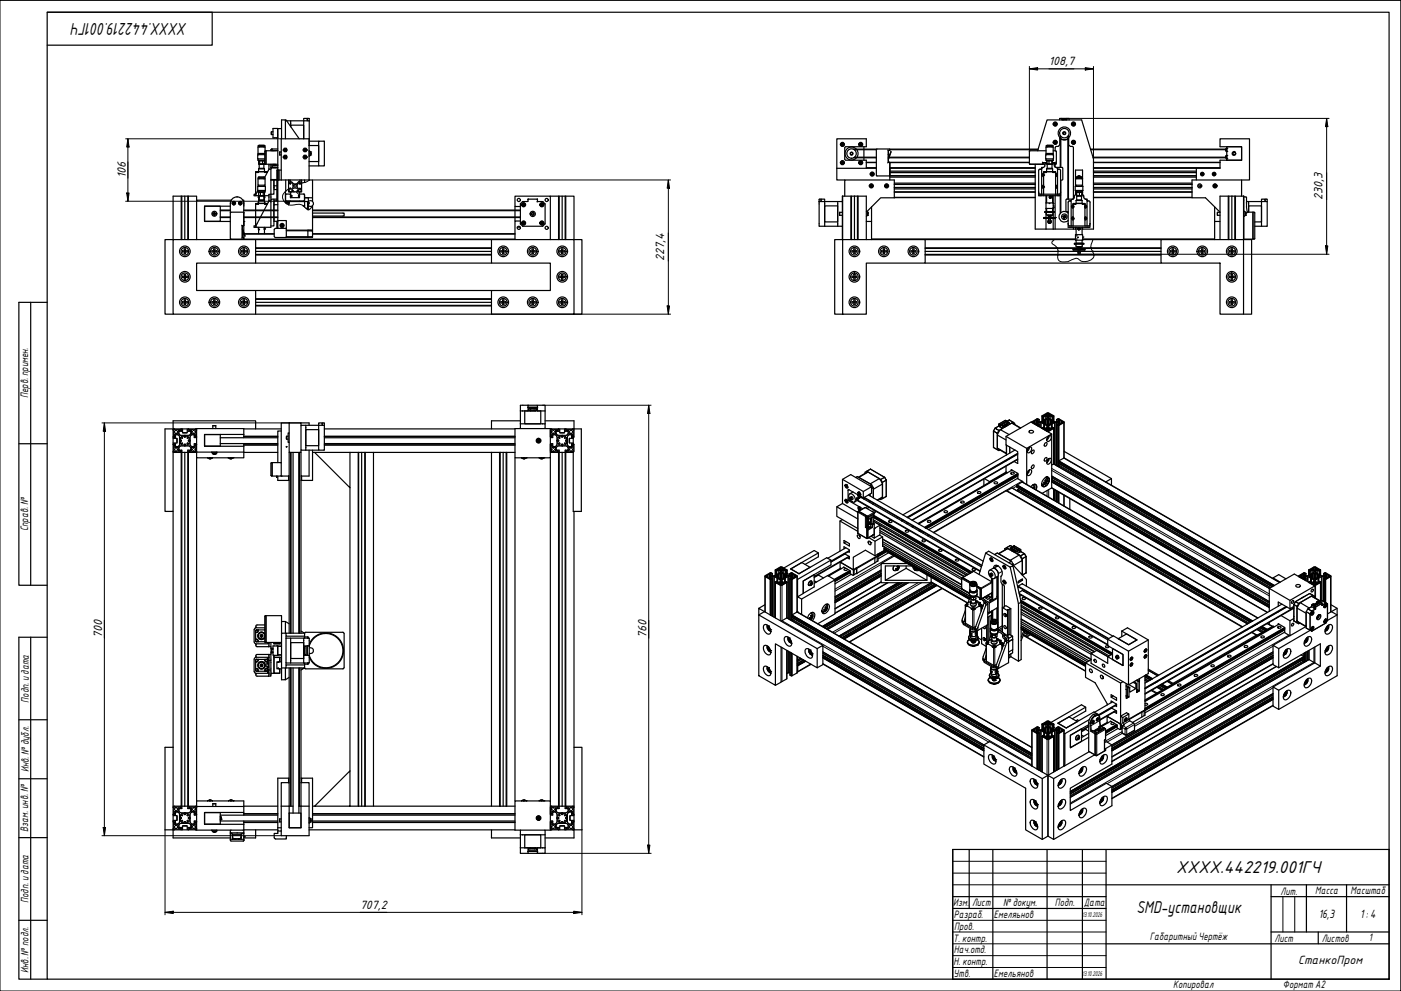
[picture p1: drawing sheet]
<svg xmlns="http://www.w3.org/2000/svg" width="594mm" height="420mm" viewBox="0 0 594 420" stroke-linecap="round" stroke-linejoin="round" font-family="sans-serif">
<defs><g id="words">
<g font-size="7">
<text x="79.4" y="9.6" transform="rotate(180 79.4 9.6)">XXXX.442219.001ГЧ</text>
<text x="498.8" y="370.1">XXXX.442219.001ГЧ</text>
<text x="481.9" y="386.9">SMD-установщик</text>
</g>
<g font-size="4.9">
<text x="444.8" y="27.5">108,7</text>
<text x="53.4" y="75.5" transform="rotate(-90 53.4 75.5)">106</text>
<text x="560.8" y="84.7" transform="rotate(-90 560.8 84.7)">230,3</text>
<text x="281.6" y="110.7" transform="rotate(-90 281.6 110.7)">227,4</text>
<text x="43.3" y="270.6" transform="rotate(-90 43.3 270.6)">700</text>
<text x="274.1" y="270.6" transform="rotate(-90 274.1 270.6)">760</text>
<text x="152.7" y="385.2">707,2</text>
<text x="559.2" y="389">16,3</text>
<text x="576.7" y="389.3">1: 4</text>
<text x="550.4" y="408.8">СтанкоПром</text>
</g>
<g font-size="4.4">
<text x="11.9" y="168.8" transform="rotate(-90 11.9 168.8)">Перв. примен.</text>
<text x="12" y="225.3" transform="rotate(-90 12 225.3)">Справ. №</text>
<text x="12.2" y="297.9" transform="rotate(-90 12.2 297.9)">Подп. идата</text>
<text x="12.2" y="327.4" transform="rotate(-90 12.2 327.4)">Инв. №дубл.</text>
<text x="12" y="352.6" transform="rotate(-90 12 352.6)">Взам. инв. №</text>
<text x="12.1" y="382.9" transform="rotate(-90 12.1 382.9)">Подп. идата</text>
<text x="543" y="379.3">Лит.</text>
<text x="557.7" y="379.2">Масса</text>
<text x="572.6" y="379.2">Масштаб</text>
<text x="404.2" y="384.2">Изм.</text>
<text x="404.5" y="389.2">Разраб.</text>
<text x="412.2" y="384.2">Лист</text>
<text x="421.4" y="389.2">Емеляьнов</text>
<text x="425.4" y="384.1">№докум.</text>
<text x="447.4" y="384.3">Подп.</text>
<text x="459.5" y="384.3">Дата</text>
<text x="404.6" y="394.2">Пров.</text>
<text x="404.2" y="399.3">Т. контр.</text>
<text x="487.6" y="398.7">ГабаритныйЧертёж</text>
<text x="540.4" y="399.3">Лист</text>
<text x="560.5" y="399.3">Листов</text>
<text x="580.4" y="399.1">1</text>
<text x="404.5" y="404.2">Нач.отд.</text>
<text x="12.1" y="412.5" transform="rotate(-90 12.1 412.5)">Инв. №подл.</text>
<text x="404.4" y="409.2">Н. контр.</text>
<text x="404.4" y="414.3">Утв.</text>
<text x="421.4" y="414.3">Емельянов</text>
<text x="497.5" y="418.9">Копировал</text>
<text x="544" y="418.8">Формат A2</text>
</g>
<g font-size="2.8">
<text x="459" y="388.7">13.10.2026</text>
<text x="459" y="413.7">13.10.2026</text>
</g>
</g></defs>
<path d="M127.4 77.9l-.3 .1M123.3 83.5l.3 .3M125.5 81.3l1.5 1.4M126.4 80.8l-.3 .2M127.6 80.1l-1 .7" fill="none" stroke="#000" stroke-width=".42"/>
<g fill="none" stroke="#000" stroke-width=".51">
<path d="M115.1 55.9v1.2M115.8 55.9h-.8v1l.8 .2M119.4 58.8v-8h1.6v8M119.4 54.5h-3.6v4h1.9l.1-4v17.6M121 50.8l5.9 8M123.3 51.2l7.8 .1M130.3 50.2l.8 .1v11.4h4v6.8h-4M130.3 51.1v-.9h-1.5v8.6v-5.7h-5.5v.6v-2.5h-1.8M130.3 50.3v.9M131.1 59.9h4M137.5 59.9v10.3l-2.4 .1v-10.4l2.4 .1M447.3 52.6h.1"/>
<path d="M447.2 52.7v.1M447.3 52.7h.2M447.3 52.7h-.1M447.3 60l.1 .2M447.3 60h.1M447.3 52.7l-.1 .1M447.3 52.6v.1M447.4 52.4l-.1 .2M447.4 52.2l.1 .3zM447.4 52.4v.1M447.4 60.2h.1M447.5 52.7h.1"/>
<path d="M447.5 52.7l.1 .1M447.5 52.4h.1M447.6 52.5h.1M447.6 52.6l-.1 .1M447.6 52.6h.1M449.3 50.8v-.6h.9v.6M449.4 58.6l.2 .2M449.4 58.4l.2 .2M449.6 57.4v13.6M449.8 58.9l1.5 .5 1.5-.5M449.8 58.8l1.5 .4 1.5-.4M449.8 57.8v13.2"/>
<path d="M450.2 50.2h2.2M450.5 50.8v-.3l.2 .3M450.8 56.1v.7M450.8 56.1a.6 .6 0 0 1 .9-.1 .6 .6 0 0 1 0 .9 .6 .6 0 0 1-.9-.1M450.8 56v.8M451 50.8v-.3l.1 .3M451.5 50.8v-.3l.1 .3M452 50.8v-.3l.1 .3M452.4 50.8v-.6h.9v.6M452.8 57.8v26.6M453.1 57.4v27M453.1 58.6h.1"/>
<path d="M453.1 58.7v.1M455 52.6h.1M454.9 52.7v.1M455 52.2l.1 .2M455 52.2v.1M455 52.7h.2M455 52.3l.1 .1M455 52.7h-.1M455 60v.3M455 52.7l-.1 .1M455 60h.1M455 52.6l.1 .1"/>
<path d="M455.1 52.4l-.1 .2M455.2 52.4h-.1M455.2 52.4l.2 .1M455.2 52.7v.2M455.2 60.2h.1M455.2 52.9h.1M455.3 52.7h-.1M455.3 52.7h.1M455.3 52.5l.1 .1M455.4 52.6l-.1 .1M455.4 52.6h.1M455.4 52.5h.1"/>
<path d="M108.4 73l1.1-.2v.3M108.4 73.1h1.2M108.4 73v9.3M108.5 72.9l-.1 .1M108.5 72.9h.8M109.3 67.3v.1M109.3 65.6v1.7M109.3 79.1v1.7M109.3 72.9l.1 .2M109.3 65.6v.1M109.3 79v.1M109.3 67.4h3"/>
<path d="M109.3 65.6h3M109.3 79h3.2M109.4 62.4v2.6M109.4 75.8v2.7M109.4 67.4v.5h2.9M109.4 62.3v.1M109.4 75.8h.1M109.5 72.8h2.8M109.5 62.3h2.8M109.5 65.1h2.8M109.5 75.8h2.8M109.5 67.9l.2 .2"/>
<path d="M109.5 61.7h2.8v.4h-2.8zM109.5 75.2v.3h2.8v-.3M109.5 75.2h2.8M109.5 68.1h2.6M109.6 78.5v.1M109.6 65.2v.3M109.7 78.6l-.1 .4M109.7 71.6v1.1M109.7 72.7h2.4M109.7 71.6h2.4M109.7 72.7v.1M109.7 68.1h2.4"/>
<path d="M109.9 68.1l-.2 .1M109.9 62.1v.2M109.9 69.6v1.8M109.9 75.5v.3M109.9 69.6h2M109.9 71.4h2M109.9 71.4l-.2 .2M110 69.6h-.1M110.1 68.2h2M110.1 68.2h-.4l.1 1.4 2.3-.2M110.1 68.2v1.2M111.3 68.2v1.2"/>
<path d="M111.8 69.6h.1M111.9 61.6l-2.4 .2M111.9 75l-2.4 .2M111.9 62.1v.2M111.9 69.6v1.8M111.9 75.5v.3M111.9 71.4l.2 .2M111.9 61.6l.4 .2M111.9 75l.4 .2M112 68.1v.1M112 68.2h.1M112.1 75.5l-.1 .3"/>
<path d="M112.1 65.2v.3M112.1 78.6l.1 .4M112.1 68.2v1.2M112.1 71.6v1.1M112.1 72.7v.1M112.1 69.4l-2.4 .1M112.2 78.5l-.1 .1M112.2 73.1h1.1M112.3 64.2v5.2M112.3 69.4l.3 .2M112.4 62.3v.1M112.4 75.8h.1"/>
<path d="M112.4 75.8v2.7h-2.9M112.4 62.4v1.6M112.5 79v.1M112.5 63.9h.3v5.7h-.3M112.5 72.9h.8M112.5 79.1v1.7M112.6 64l-.3 .2M112.8 69.6h5M113.3 72.8h-1v.3l.2-.2M113.3 72.8l.1 .1M113.3 72.9l.1 .1M113.4 72.8h.1"/>
<path d="M114 69.6v2.1M114.9 63.4v.5M114.9 71.7h-.9l-1.7 3.5M114.9 69.6v1.4M114.9 76.4v8M114.9 71h2.9M114.9 76.4h2.5M114.9 71v.2M115.4 63.2v.7M115.4 69.6v.7M115.8 69.6l.4 .4M116 63.8l-.6 .1"/>
<path d="M116.1 63.8v.1M116.1 69.6l.1 .7M116.1 70h.1M116.1 78.8h.1M116.1 79.5h.1M116.2 78.8v1.6h1.2M116.6 63.8v.1M117.4 78.8h-1.3v-2.4v5.9l-2.1 .1v2.8M117.4 76.1h-2.5v.3M117.7 72.1v13M117.8 70h-1.2v-.4v.7M117.8 70.3h-2.4v.7"/>
<path d="M117.8 63.2h-2.6l-.3 .3 .1 .3h2.8M117.8 71.2h-2.9v4.9M117.8 63.9h-5v5.5M118 72.1h1.3M118 72.1h-.6v13M118 72.1v4.2M118.4 72.1v4.2M118.6 64.4v1.3M118.6 65.7h.7M118.6 64.4h.7M119.3 76.3h13.2v7.6M119.3 76.3h-1.5v17.2"/>
<path d="M119.3 76.3v-17.5h11.8v17.5M120.5 62.8h.9l.4 .8-.4 .7h-.9l-.4-.7zM120.5 65.8h.9l.4 .8-.4 .8h-.9l-.4-.8zM121.2 76.3v4.8M122.4 76.3v5h.3M122.6 76.3v1.3l.5 .5v-.7h.4l.8 .8v1.3l-.8 .7h-.4v-.6l-.5 .5 .2 1.2M123.1 76.3v.8h.5l.9 .9h1.3l.8-.9h.5v-.8M127.6 76.3v1.3l-.5 .5v-.7h-.3l-.8 .8v1.3l.8 .7h.3v-.5l.5 .4-.1 1.2M127.9 76.3v5h-.4M128.9 62.8h.9l.4 .8-.4 .7h-.9l-.4-.7zM128.9 65.8h.9l.4 .8-.4 .8h-.9l-.4-.8zM129.2 76.3v1.1"/>
<path d="M131.1 70.3h4M131.1 66.1h.1M131.1 64h.1M131.1 64v2.1M131.1 64l.6 .4M131.7 65.2v.5M131.7 64.4l.2 .5M131.7 65h.2M131.7 65.8l-.6 .4M131.9 65l-.2-.1 .2 .3M131.9 64.9v.1M354.8 71.4v4.9h3.4"/>
<path d="M354.8 71.4h16.8M356.9 68.8l.2 .1M356.9 61.1h.2M356.9 68.9v.2M356.9 61.1v.2M357.1 68.6v.3M357.1 60.9v.2M357.1 68.6l.2 .3M357.1 60.9l.2 .2M357.1 69.1v.2M357.1 69l-.2 .1M357.1 61.3v.3"/>
<path d="M357.1 61.3h-.2M357.1 69h.1M357.1 61.3h.1M357.2 68.9h-.1M357.2 61.1l-.1 .1M357.3 69.1l-.2 .2M357.3 61.3l-.2 .3M357.3 68.9h.1M357.3 61.1v.1M357.3 69h.1M357.3 61.3h.1M357.3 61.1l.3 .2"/>
<path d="M357.3 61.3h.3M357.6 68.9l-.3 .1M357.6 68.8l-.3 .1M358.2 67.4l.5 .5M358.2 62.7v4.8M358.7 62.2l-.5 .5M358.7 62.2h8.6v-3.4h-12.5v12.6M358.7 67.9h8.6v3.5M360.7 65.6h.7M361.8 63.2h9.9M361.9 66.9h9.7M362.3 66.7h9.3"/>
<path d="M362.3 63.5h9.3M363.1 63.2a2.76 2.76 0 0 0-3.9-.1 2.76 2.76 0 0 0 0 4 2.76 2.76 0 0 0 3.9-.2M363.3 63.5l.6 1.6-.6 1.6M364.6 61.1h.3M364.6 68.8l.3 .1M364.6 61.1v.2M364.6 68.9v.2M364.8 60.9l.1 .2M364.8 68.6l.1 .3M364.9 60.9l.1 .2M364.9 68.6l.1 .3M364.9 61.3l-.1 .3"/>
<path d="M364.9 61.3h-.3M364.9 69.1l-.1 .2M364.9 69l-.3 .1M364.9 61.3h.1M364.9 69h.1M364.9 61.1v.1M364.9 68.9h.1M365 61.3l-.1 .3M365 69.1l-.1 .2M365 61.1v.1M365 68.9h.1M365 61.3h.1"/>
<path d="M365 69h.1M365.1 61.1l.2 .2M365.1 61.3h.2M365.3 68.9l-.2 .1M365.3 68.8l-.2 .1M366.3 62.2v1M366.3 63.5v3.2M366.3 66.9v1M367.3 68.8h4.3M367.3 68.9h4.3M367.3 71.1h4.3M369.1 78.7l.4-.2v.2"/>
<path d="M369.1 78.7l.2 .5 .2-.3M369.4 78.9h.1M369.4 78.7v.1M369.5 73.7v.2M369.5 78.7v.1M369.5 78.9h.1M369.6 78.9l.2 .1M369.7 73.4l.1 .3h-.4M369.7 74.1h.3M369.7 73.5l.5 .4M369.8 73.9l-.1 .3M369.8 73.9l-.4 .1"/>
<path d="M369.8 73.9h.1M369.8 78.7v.2M369.8 78.7l-.2 .1M370.2 74l-.3-.1 .1 .3M371.6 63.4v10.9M371.7 63.4l.2-.2 5.4 .2 62.8 .1M371.7 74.4l.2 .2 5.4-.2M375.6 78.7l.4-.2v.2M375.6 78.7l.3 .5 .1-.3M375.9 78.9h.1M375.9 78.7v.1M376 78.7v.1"/>
<path d="M376 78.9h.1M376.3 78.7l-.3 .2M376.3 78.7l-.3 .1M376.4 63.5l.9 .3-.2-.3M376.7 67.3l1.2-3-1.2 3.4M376.7 66.7h.2M376.7 66.9h.1M376.7 63.8v5h.4M376.9 66.9h59.6M377.1 68.8l-.7 .3M377.1 66.7h59.4M377.1 68.8l.2 .2"/>
<path d="M377.1 68.9l.2 .2M377.2 63.2h63M377.2 68.8h59.3M377.3 74.4v.1M377.3 69.1v5.2M377.3 75.1h61.7M377.3 71.4h61.7M377.3 74.6h61.7M377.3 74.5h61.7M377.3 73.2h61.7M377.3 73.1h61.7M377.3 72.6h61.7"/>
<path d="M377.3 68.9h59.2M377.3 71.1h61.7M377.3 63.4v.4M377.3 69.1v7.2M379.2 79.5h59.8M379.2 79.6h59.8M379.2 78.2h59.8M379.2 78.1h59.8M379.2 77.6h59.8M436.5 64.2v5.2l.2 .2M436.7 69.6h.1M436.7 64l-.2 .2"/>
<path d="M436.8 69.6h6.3M436.8 63.9h6.7M439 69.6v27.5h7.6M440 63.9l4-13.1h14.7l5 16.6v29.7h-4.8M441.3 71.7l-.7 .2-.2 .3v10.8h9.3v-1.6M441.3 71.7h.4v10.6M442 68.7l.3 .7M442.4 79.1h.1M442.2 79.2h.2M442.2 74.2h.2M442.3 69.4l-.2 .2h-5.3M442.3 69.4v-.4h1.5l-.5 .2-.2 .5"/>
<path d="M442.4 71l-1.1 .7M442.4 79.2l.1 .2M442.4 79.2h-.1M442.4 74.2l.1 .1M442.4 74.1l-.1 .1M442.4 74.1l.1 .2M442.4 79.2h.1M442.4 74.1v.1M442.5 79.3l.1 .1M442.5 74.3h.1M442.5 78.8l-.1 .3M442.5 79.4v.1"/>
<path d="M442.5 79l-.1 .1M442.5 73.8l-.1 .3M442.5 74.3v.2M442.5 74.1h-.1M442.5 73.1h1.2M442.6 78.5a.73 .73 0 0 0-.8 .7 .73 .73 0 0 0 .8 .7M442.6 73.4a.73 .73 0 0 0-.8 .8 .73 .73 0 0 0 .8 .7M442.7 72.8l.9 .2M442.7 72.8l-.2 9.5M442.7 72.9h.8M442.7 72.9l-.1 .1M443 69.8l-.2 .9-1.1 .3v.5"/>
<path d="M443.3 69l.2 .1M443.4 65.6v1.7M443.5 72.9v.1M443.5 67.3v.6h3.1v-.5M443.5 67.4h3.2M443.5 65.6h3.2M443.5 65.6v.1M443.5 62.4v2.7M443.6 72.8h2.9M443.6 62.3h2.9M443.6 65h2.9M443.6 62.3v.1"/>
<path d="M443.7 67.9l2.8 .2M443.7 61.7h2.8v.4h-2.8zM443.7 68.1h2.8M443.8 65.2v.3M443.8 72.7h2.5M443.8 71.6h2.5M443.8 71.6v1.1M443.8 72.7l.1 .1M443.9 68.2v1.2M444 68.1l2 .1M444.1 69.6h2M444.1 71.4h2"/>
<path d="M444.1 62.1v.2M444.1 69.6v1.8M444.1 71.4l-.3 .2M444.1 69.6h.1M444.8 68.2v1.2M446 68.2h.3l-.1 1.4-2.3-.2 2.3 .2M446 69.6h.1M446 68.2v1.2M446.1 62.1v.2M446.1 69.6v1.8M446.1 71.4l.2 .2M446.3 65.1v.5"/>
<path d="M446.3 71.6v1.1M446.3 72.7l-.1 .1M446.3 65.5l.1 .1M446.4 65.1l-.1 .1M446.4 73.1h1.2M446.4 61.8h-2.7M446.5 67.9v.2M446.5 62.3v.1M446.6 63.9h1.1M446.6 62.4v2.7M446.6 65.6l.1 .1M446.7 72.9h.8"/>
<path d="M446.7 67.3l-.1 .1M446.7 72.9l-.1 .1M446.7 65.6v1.7M447.1 70.2l.4 .7 2.9 .1 .3 .2v4.9l-1 .3M447.1 60.3h.5zM447.1 60.5h.1M447.3 60.4l.1 .1M447.3 60.4l-.1 .1M447.3 69h-1l.7 .4v.9M447.3 60.4l-.2 .1M447.3 60.3v.1M447.4 60.2l-.1 .1"/>
<path d="M447.4 69.6v1.3M447.5 72.9v.1M447.5 60.2h.1M447.5 60.5l.1 .1M447.5 60.5h.1M447.5 72.8l-1 .2M447.5 72.8l.1 .2M447.5 68.7l-.2 .9 .2-.2M447.6 79h.1M447.6 74h.1M447.6 78.5a.73 .73 0 0 1 .7 .7 .73 .73 0 0 1-.7 .7M447.6 73.4a.73 .73 0 0 1 .7 .8 .73 .73 0 0 1-.7 .7"/>
<path d="M447.6 60.3h.1M447.6 60.4v.3M447.6 60.2v.1M447.6 79l.1 .2M447.6 74.2l.3 .1zM447.6 74.4v.1M447.6 74l.1 .1M447.6 60.6v.1M447.6 73v9.3M447.6 64l.3 .2M447.7 73.8v.3M447.7 73.9l-.1 .1"/>
<path d="M447.7 79.2h.1M447.7 74.2h.1M447.7 60.2h-.1M447.7 79.2l-.1 .3M447.7 79.2l.2 .1M447.7 79.2l-.1 .1M447.7 74.1h.1M447.7 60.2h.1M447.8 71l1 .7M447.8 60.2h-.2M447.9 79.1l-.2 .1M447.9 79.1h.1"/>
<path d="M447.9 79.3h.1M447.9 62.1h.8l.7-.7v-3.1a2.64 2.64 0 0 1 .1-3.8 2.64 2.64 0 0 1 3.8 .2 2.64 2.64 0 0 1-.2 3.7v3l.7 .7h1.1l.3 .5v21.7M447.9 64.2v5.2l-.9 .2M448 62.1l-.5 .2-.1 1.6M449.8 76.4v13.8M455 60.3h.1M455 60.4l-.1 .1h.3M455 60l.2 .2M455 60.4l.2 .1M455 60.3h.4l-.2 .2M455 60.3v.1M455.2 60.5h.1"/>
<path d="M455.2 60.2h.3M455.2 60.5l.1 .1M455.3 60.6l.1 .1M455.4 60.3h.1M455.4 60.4v.3M455.5 60.2l-.1 .1M455.5 60.2h.1M455.9 79.1l.1 1.7h3.2M456 79h3.2M456.1 78.5h.1M456.1 75.8h.1M456.1 75.8h2.9"/>
<path d="M456.2 75.2h2.7v.3h-2.7zM456.3 78.5v.1M456.3 78.6v.4M456.6 75.5v.3M456.9 75l.6-.5 .7 .5M457.5 74.9h.1M457.6 74.9v.1M458.6 75.5v.3M458.9 78.5v.5M458.9 75.2h-2.7M459 75.8h.1M459 79v-6.9h-2.9l-.1 7"/>
<path d="M459 78.5h-2.9M459.1 79l.1 .1M459.2 79.1v1.7M462.4 63.2h57.3M462.5 63.5h57.2M463.5 66.7h56.3M463.5 66.9h56.3M463.7 71.4h53.6v-3.5h9.2v-5.7h-9.2v-3.4h12.5v17.5h-3.3M463.7 75.1h43.6M463.7 79.5h41.8M463.7 79.6h41.8M463.7 78.2h41.8"/>
<path d="M463.7 78.1h41.8M463.7 77.6h41.8M463.7 74.6h43.6M463.7 74.5h43.6M463.7 73.2h43.6M463.7 73.1h43.6M463.7 72.6h43.6M463.7 68.8h53.6M463.7 68.9h53.6M463.7 71.1h53.6M507.3 71.4v4.9M509.5 74l.2-.1v.3"/>
<path d="M509.7 74.1h.2M509.9 73.9h.1M509.9 73.9l.3 .1M509.9 73.9l.1 .3M509.9 73.5l-.4 .4M510 73.4l.1 .5M514.7 74.1h.2M514.7 73.5l.5 .4M514.7 73.4l-.2 .5M514.7 73.9v.3M514.7 73.9l-.2 .1M514.8 73.9h.1"/>
<path d="M514.9 78.7l.2 .1M514.9 78.7l.2 .2M514.9 73.9h.1M514.9 73.9v.3M514.9 73.9l.3 .1M515.1 78.7l.1-.2 .1 .2M515.1 78.9l.1 .3 .1-.3M515.1 78.9h.1M515.1 78.7v.1M515.3 78.7v.1M515.3 78.9h.1M515.5 78.7l-.2 .2"/>
<path d="M515.6 78.7l-.3 .1M519.7 66.7h.1M519.7 66.7l.1 .2M519.7 63.7h.1M519.7 63.5h.1M519.8 63.2l.4-.3v1.4l-.5-.6M519.8 66.2l-.1 .3zM519.8 63.2l-.1 .3M519.8 63.2v.3M519.8 63.5v.2M519.8 66.5v.2M520.2 65.9l-.4 .3"/>
<path d="M520.2 65.9v1.4l-.4-.4M520.2 62.2h6.3v5.7h-6.3zM523.6 64.5a.67 .67 0 0 1 .3 .9 .67 .67 0 0 1-.8 .3M523.7 64.3a.84 .84 0 0 0-1.1 .4 .84 .84 0 0 0 .4 1.1M76.8 83.2v18.4M77.1 83.2v18.4M78.4 83.2v18.4M79.6 83.2v18.4M79.9 83.2v18.4M83.4 84.9v-1.7h-10v18.4M86.7 87.4h6.7v6.4h-6.7zM90.7 90l.1 .5"/>
<path d="M90.7 90h.4l-.1 .5M90.8 90.5h-.6l.1 .3h.5l-.1 .5M91.5 90.5h-.5M91.5 90.8l-.5-.1 .1 .6h-.4M91.5 90.4v.4M93.4 93.8v.1M93.4 89.1h4.3M93.4 92.2h4.3M93.4 92h4.3M93.4 89.3h4.3M97.7 87.4h-11v6.5h11M97.7 90.2l5.4-.2 .3 .2"/>
<path d="M98 84.9h-14.6v16.7M99.1 86.1l-.3 .1M99.1 86.2l-.3 .1M99.1 86.2h.1M99.1 86v.1M99.1 86.2v.3M99.2 86v.1M99.2 86.2h.1M99.3 86.2l.3 .1M99.3 86.2v.3M99.3 85.8l-.2 .2M99.3 86.4h-.3"/>
<path d="M99.3 85.8v.2M99.5 86v.2M99.6 86l-.3 .1M101.8 86.4h.2M101.8 86l.1-.2 .1 .2M101.8 86.2v.3M101.8 86.2l-.3 .1M101.8 86.2h.1M101.8 86l-.2 .2M101.9 86l.1 .1M102 86.2h-.1M102 86.1l.2 .1"/>
<path d="M102 86.2l.2 .1M102 86.2v.3M102.5 95.5l.2 .2 .7-.2M102.7 96.8l1.2 3.4-1.2-3.1M102.7 95.7v5.1M102.7 95.8h.4M103 84.9h.4v2.5M103.4 90.2h.1M103.4 90.2v-2.7a3 3 0 0 0-2.9-4 3 3 0 0 0-2.8 4v13.6M103.4 90.2v8.4M103.4 99v2.6M103.4 99.1h.1"/>
<path d="M103.4 99.2h.1M103.4 89.1h14.4M103.4 92.2h14.4M103.4 92h14.4M103.4 89.3h14.4M103.6 99.1h12.7M103.6 99.2h12.7M108.4 86.6h1.2M108.4 89.3v2.7M108.4 92.2v3.6M108.5 86.3l-.1 .1M108.5 82.3h-.7v.7h.7"/>
<path d="M108.5 86.3l.9 .1M108.5 95.8h-.7v.6h.7M109.3 80.7v.1M109.3 80.8l-.8 1.5v.7h5.5M109.3 80.8h3.2M109.4 80.8v.5h3v-.5M109.4 86.5v.1M109.5 86.6v-.3h-1.1v2.8M109.5 81.3l2.8 .1M109.5 81.4h2.8M109.6 83.3l.1 .6zM109.6 83.4l.1 .4z"/>
<path d="M109.6 83.6h.1M109.6 83.9h.1M109.7 81.7h2.4v1.1l-.2 .2-2.2-.2M109.7 83.2v.7M109.7 96.6v.8M109.7 83.2v.8M109.7 96.6v.9M109.7 86l-.3 .3M109.7 81.7v1.1M109.7 83v.2M109.7 84v2.2M109.7 96.4v.2"/>
<path d="M109.7 97.5v1.6M109.7 86.2h2.4M109.7 86.2v.1M109.7 82.8l.2 .2M109.7 84h.1M109.7 83.2l-.1 .1M109.9 81.5l-.2 .2M109.9 83.1v1.7M109.9 83.1h2M109.9 84.8h2M109.9 84.8l-.2 .2h2.4l-.2-.2M110 83l-.1 .1"/>
<path d="M110.4 92.2l-1.9 3.6v.6h6.4v-4.2M110.4 81.7v1.1M111.6 81.7v1.1M111.8 83l.1 .1M111.9 89.3l-1.4 2.7M111.9 83.1v1.7M112 81.5l.1 .1M112.1 82.9l-.1 .1M112.1 96.6h.1M112.1 83.2v.7M112.1 83.2v.8M112.1 96.6v.8"/>
<path d="M112.1 86l.3 .3h-2.9M112.1 83v.2M112.1 83.9v2.3M112.1 96.4v.2M112.1 97.5v1.6M112.1 86.2v.1M112.1 96.6l.1 .1M112.2 86.6h1.1M112.2 96.7v.6zM112.2 96.8v.4zM112.2 97.3l-.1 .1M112.3 81.3v.1"/>
<path d="M112.5 80.7v.1M113.3 86.3l-.9 .2M113.3 86.3h.1M113.3 86.3l-.9 .1M113.3 86.3l.1 .1M113.4 86.3h.1M114 85.2h.9v3.9M114 85.2l-2 3.9M114.9 89.3v2.7M116.1 84.4v4.7v-2.3h1.7M116.1 89.3v2.7M116.1 92.9h.1"/>
<path d="M116.8 96.8h4.6M117.4 84.4h-2.5v.8M117.4 93.8v3M117.7 93.8v3M117.8 96.8v-3.3h3.6v7.2l-4.8-.1-.3-3.3 .5-.4M117.8 85.1h-1.6v1.7M117.8 93.8h-1.6l-.1-1.6v3.6h-1.2M119.2 96.3h.8M119.2 96.3a.86 .86 0 0 1-.3-1.3 .86 .86 0 0 1 1.4 0 .86 .86 0 0 1-.3 1.3M119.3 95.7l.4 .2M119.3 95.5v.2M119.5 95.6v.1"/>
<path d="M119.5 95.5h.1M119.7 95.5h.1M119.7 95.6v.1M119.7 95.6l.3 .1M119.7 95.6l.1 .3M119.7 95.2l-.4 .2M119.8 95.2l-.1 .3M119.9 95.5v.2M120 95.4l-.3 .1M121 81.2v4.2M121.3 82.3l-.3 .2M121.3 86l1.4 .1z"/>
<path d="M121.4 97.8l11.1 .1M121.5 85.3v.1M121.6 86.1h.1M121.6 85.7l-.3 .4M121.7 86.1v.4M121.9 85.6h.1M121.9 85.6h-.2M121.9 85.6h.3M122.1 85.6h.3M122.2 85.6h.2M122.3 86.8h.1M122.4 85.6l.3 .5"/>
<path d="M122.4 86.1v.7M122.5 86.1h-.1M122.7 81.3h1.2l.5-.5h-.6v-.3l.7-.8h1.3l.8 .8v.3h-.7l.5 .5h1.1M123.1 83.3v.5h.3M123.2 82.8l.2 .2-.2 .2M123.3 82.7l.2 .2M123.3 83.5l.1 .3h3.5l.1-.3M123.3 81.3v.2M123.3 83.2v.3M123.3 83.7v.1M123.3 85.3v.1M123.3 82.7h.1"/>
<path d="M123.3 83.4h.1M123.5 83.2l-.2 .2M123.5 82.9h.2M123.5 83.2h.2M123.5 82.9h.1M123.5 83.2h.1M123.7 83h.1M123.8 83v.2M123.8 83.2h-.1M124.5 81.3l2.5 .2M124.5 81.3l-1.2 .2v1.2M126.6 83v.2"/>
<path d="M126.6 83.2h.1M126.6 83h.1M126.6 82.9h.2M126.6 83.2h.2M126.8 83.2h.1M126.8 82.9h.1M126.8 82.9l.2 .3M126.9 83.2l.1 .2M127 83.4h.1M127 82.7h.1M127 82.3h1.8l.3 .2v2.5l-.3 .3h-7.5l-.2-.3v-2.5l.2-.2h1.8v.5M127 83.7l-.1 .1"/>
<path d="M127 81.3v1.5M127 83.3v.2M127 85.3v.1M127 82.8l-.1 .1M127 82.8h-.1M128.5 87.2h.7v.6M128.8 85.3v.1M128.8 82.3l.4 .2v2.6l-.3 .2h-7.6l-.3-.2M129.2 85.4v1.8l-.3 .3M129.2 85.4h-8.2v.6M129.2 85.4h1.2v.6M129.2 83.9h1.5v2"/>
<path d="M129.2 83.8l3.3 .1M130.4 85.4h.3M130.4 87.2h.3M130.4 88.3v.6M130.6 97.6h1.9v3h-1.9M130.6 97.6v3M130.7 86.8v2.1M130.8 85.4a1.24 1.24 0 0 1 1.7 0 1.24 1.24 0 0 1 0 1.8 1.24 1.24 0 0 1-1.7 0M130.8 86.4h.1M130.8 86.3h.1M130.9 86.3l-.5-.7v2.7h-.7M130.9 86.4l-.5 .6"/>
<path d="M130.9 86.3v.1M132.5 90.3h13.4v1.3h-13.4M132.5 99.1h85.9M132.5 99.2h85.9M132.5 89.1h88.2M132.5 92.2h88.2M132.5 92h88.2M132.5 89.3h88.2M132.5 83.9v1.5M132.5 87.3v10.3h-11.1M218.4 87.5v1.6M218.4 89.3v2.7"/>
<path d="M218.4 92.2v1.5M219.3 96.3h1.3M220.7 93.7h-2.3v7.9M220.7 87.5h-2.3v-4.3h15v18.4M221.6 85.4l-.9 1.1v8.4l.9 1M221.6 95.9h.1M221.7 85.4h2.1M221.7 85.4l-.1 .1M221.9 86.4l.5 .3-.3 .5-.5-.3zM221.9 94.1l.5 .3-.3 .5-.5-.2zM223.8 85.3l-.1 .1M223.9 85.3v-.9h4l-.1 1.2 2.4-.2 .9 1.1v8.3l-.9 1.1"/>
<path d="M224 84.4l-.1 .1M227.7 84.4l.1 .1M227.9 85.3l.1 .1M229.4 86.7l.5-.3 .2 .5-.5 .3zM229.4 94.4l.5-.3 .2 .6-.5 .2zM230.2 95.9h-8.5M233.4 83.2h10v18.4h3.4v31.6h-3.4M236.9 83.2v18.4M237.1 83.2v18.4M238.4 83.2v18.4M239.6 83.2v18.4M239.9 83.2v18.4"/>
<path d="M347.3 84.6l.1 11.3M347.4 84.4l-.1 .1M347.5 85.4h2.2M347.5 85.3l-.1 .1M347.5 95.9h7.7M347.5 84.4h.7M348.2 84.4h1.5v1M348.2 84.4v1M349.7 85.4v10.5M349.7 87.3h5.5v6.8h-5.5zM349.7 85.4h5.5M355.2 85.4v10.5l2-.1"/>
<path d="M355.2 85.4l2 .1M356 90v1.3M356 90h1.2M356 91.3h1.2M357.3 83.2h10v18.4M357.3 83.2v18.4h-3.4v31.6h3.4M357.3 84.9l-.1 16.7M357.3 83.2l-.1 1.7M358.2 83.2v-6.9h21v7.6h-5.8l-5.8 5.8M360.8 83.2v18.4M361.1 83.2v18.4M362.3 83.2v18.4"/>
<path d="M363.6 83.2v18.4M363.9 83.2v18.4M367.3 93.9h2.3M367.4 89.6l.3 .2 .2 .7M367.9 90.7h.1M368 90.5l-.1 .3 .1-.1M368 90.8l-.6 .9M369.6 87.7v13.9M379.2 81.5h59.8M379.2 81.3h59.8M379.2 83.7h59.8M379.2 80.1h59.8"/>
<path d="M379.2 83.8h59.8M440.4 81.4l.4 .9h8.5l.4-.9M442.6 92.2h4.9v.4h-4.9zM442.6 92.2h4.9M442.6 92.6h4.9M443 89.8v.2M443.1 89.7h3.9M443.1 89.8h.1M443.5 86h3.1M443.5 83v6.7M443.5 92.6v4.5M443.5 88.4h3.1"/>
<path d="M443.8 88.4l.1 1.3M443.8 83v3M444.6 91.6l.9-.2-.1 .3M444.6 91.2v.7l1-.2M444.6 92.2h.1M444.6 93.4a.73 .73 0 0 0-.1 1.1 .73 .73 0 0 0 1.1 0 .73 .73 0 0 0-.1-1.1M444.6 93.8h.9M444.6 93.4v.4M444.6 93.3h.9M444.6 93.8l.2 .5M444.7 93.3l-.1 .1M444.7 92.6v.7"/>
<path d="M444.8 92.1v.1M444.8 94.3h.6M444.8 93.3h-.1M444.8 94.3h.1M445 94.3v.1M445.1 94.3h.1M445.3 83.4l.2 .4zM445.4 94.3h.1M445.4 83.4v.4M445.4 92.6v.7M445.4 91.6l.2 .1-1 .2M445.4 91.9l.2 .1-1 .1"/>
<path d="M445.4 92.1l.2 .1h-.7M445.4 91.8v.4M445.5 91.2l-.9 .2M445.5 91.2v.1M445.5 93.3v.5M445.5 93.8l-.1 .5M445.6 92.1l-1 .1M445.6 91.9l-1 .1 .2 .1M445.6 91.5h-1l.2 .2M445.6 91.3l-1 .1 .2 .1M446.3 83v3M446.3 88.4v1.3"/>
<path d="M446.5 90.1v.9l-.4 .2h-2l-.4-.2-.1-.9-.1 2.1M446.5 90.1h.1M446.6 97.1h9.5M446.6 83l.1 4.1M446.6 90.1v2.1M446.6 92.6v4.5M446.6 87.1v2.6M447 89.8h.1M447 89.8v.3h-3.9M447.4 83v9.2M447.4 92.6v4.5M449.6 83v7.5"/>
<path d="M449.7 81.4v-9.2l-.3-.4-1-.1v10.6M450.7 91.9h.3M450.7 91.9h.1M450.8 91.9h.2M451 91.9v.6l.2-.3M451 91.9l.2 .3M451.1 91.8l-.1 .1M451.2 92.2h.1M451.3 92.2h.1M451.4 91.6v-.3l-.2 .4h-.4l.2 .1M451.4 91.6l-.4 .2M451.4 91.6h.1"/>
<path d="M451.4 91.6l.2 .3M451.5 92.1l-.2 .4v-.3M451.5 91.4l-.1 .2M451.6 91.9v.1M451.6 91.4v.5M451.6 91.9h.3zM451.6 92.1l.3 .1zM451.6 92.1l-.3 .1M451.6 91.4h-.1M452.8 89.8v.4M452.9 94.8l.6 1h8.2l.5-1M453 90.3a2.25 2.25 0 0 0-3.3 0 2.25 2.25 0 0 0 0 3.2 2.25 2.25 0 0 0 3.3 0"/>
<path d="M454.2 84.8l-.4 .3M454.9 92.6h.1M454.9 87.5h.1M454.9 84.4l-.6 .5M454.9 92.6l.1 .2M454.9 87.6l.1 .2M454.9 87.6l.1 .1M454.9 84.4h-2.7l-.2 .3v4.8l.9 .3M454.9 87.6h.1M455 92.3v.1M455 87.4h.1M455 92.2v.2"/>
<path d="M455 92.4l-.1 .2M455 92.8h.1M455 87.4l-.1 .1M455 87.8h.1M455 86.6h1.2M455.1 92.8h.1M455.1 87.7h.1M455.1 91.9a.73 .73 0 0 0-.8 .7 .73 .73 0 0 0 .8 .7M455.1 86.8a.73 .73 0 0 0-.8 .8 .73 .73 0 0 0 .8 .7M455.1 92.4h.1M455.1 87.4h.1M455.2 86.3h.9v.3"/>
<path d="M455.2 86.3l-.2 9.5M455.2 86.3l.9 .1M455.2 96.4v.7M455.2 86.3l-.1 .1M455.5 83.2v.5M455.5 83.7l-.6 .7M456 80.7l.1 1.8M456.1 81.3h2.9M456.1 97.1h.2M456.1 86.5v.1M456.1 96.4v.7M456.1 86.3h2.9"/>
<path d="M456.2 81.3l2.5 .2M456.2 81.4h2.7M456.3 82.4h.1M456.3 86.2h2.6M456.3 85h2.6M456.3 85v1.2M456.3 96.4v3.1M456.3 86.2l.1 .1M456.3 82.5l-.5 .2-.2 .5M456.6 83.1h2M456.6 84.8h2M456.6 81.7v1.1"/>
<path d="M456.6 83.1v1.7M456.6 84.8l-.3 .2M456.6 83v.1M457.4 96.8l.2 .4zM457.4 96.8v.4M457.5 96.6h.1M457.5 97.4h.1M457.7 82.8h1l-2.2 .2M457.7 81.7v1.1M458.5 83l.1 .1M458.6 83.1v1.7M458.6 84.8l.3 .2"/>
<path d="M458.7 81.5l-2.3 .1v1.4l1.3-.2M458.7 82.4h.2M458.7 81.7v1.1M458.8 82.5l.5 .2 .2 .5M458.9 85v1.2M458.9 96.4v3.1M458.9 86.2l-.2 .1M458.9 86.6h1.2M458.9 81.3v.1M458.9 81.4l-.2 .1M459 80.8v1.7M459 96.4v.7"/>
<path d="M459.2 86.3h.7M459.2 80.7l-.1 .1M459.2 86.3l-.1 .1M459.5 83.2v.5M459.6 83.7l.7 .7M459.9 86.3l-.9 .2M459.9 86.3l.2 9.5M460 86.3l.1 .1M460.1 87.4h.1M460.1 92.4h.1M460.1 86.8a.73 .73 0 0 1 .7 .8 .73 .73 0 0 1-.7 .7M460.1 91.9a.73 .73 0 0 1 .7 .7 .73 .73 0 0 1-.7 .7"/>
<path d="M460.1 87.7h.1M460.1 92.8h.1M460.1 87.4l.1 .1M460.1 87.8h.1M460.1 92.4l.1 .2M460.2 87.6h.1M460.2 92.6h.1M460.2 87.6l-.1 .2M460.2 87.5h.1M460.2 87.6l-.1 .1M460.2 92.6l-.1 .2M460.2 92.6l.2 .1"/>
<path d="M460.3 84.4l.6 .5M460.3 84.4h.6v.6M460.4 92.5l-.2 .1M460.4 92.5h.1M460.4 92.7h.1M460.9 84.8l.5 .3M462.2 94.8v-9.1l-.3-.5h-1v10.6M462.2 94.8v1.6h-9.3v-10.7l.4-.5h.9v10.6M463.7 81.5h41.8M463.7 81.3h41.8M463.7 83.7h41.8M463.7 80.1h41.8"/>
<path d="M463.7 83.8h41.8M515 87.7v6.2M516.3 90v1.3M516.3 91.3h1M517.3 93.9h-2.3v7.7M520.8 83.2v18.4M521.1 83.2v18.4M522.4 83.2v18.4M523.6 83.2v18.4M523.9 83.2v18.4M526.5 83.2v-6.9h-21v7.6h5.7l6.1 6.1h-1M527.3 83.2h-10v18.4"/>
<path d="M527.3 83.2v18.4h3.4v31.6h-3.4M527.3 84.9l.1 16.7M527.3 83.2l.1 1.7M527.4 83.5h.9M527.4 91.7h.1M527.4 89.6h.1M527.5 89.6v2.1M527.5 89.6l.6 .4v.5M528.1 90.7h.2M528.3 90.5l-.2 .3 .2-.1M528.3 90.8l-.8 .9M528.4 83.5l.6 6.5"/>
<path d="M528.6 85.4h.9v4.6v-2.7h5.4v6.8h-2.8M528.6 86v.1M528.6 86.2v.1M528.6 86h.1M529 90l-.2 .2M529 90l3.1 .2v11l-.3 .2h-.5v-11.4M529.5 85.4h7.7M531.3 90.2v11.2h-3.9M532.1 95.9h2.8M536.4 85.3v-.9h-1.5v11.5h2.3M536.4 84.6v.8M536.4 84.4h.8"/>
<path d="M537.2 84.4l.1 .1M537.2 85.4l.1 .1M537.3 95.8l-.1 .1M537.3 84.6v11.2M73.4 101.6h35v9.9h-25v11.7h25v10h-35zM73.4 101.6h-3.4v31.6h3.4M77.4 106.3v.5h.8M77.4 106.3l.8 .1-.1-.8 .4-.1 .1 .9 .8-.1M78.2 106.8l.1 .8h.4l-.2-.8M78.2 117.6l-.1 .7M78.5 117.6l.2 .7M78.6 117.6l.8 .1v-.4l-.8-.2-.1-.8-.4 .1 .1 .7-.9 .2 .1 .4 .8-.1"/>
<path d="M78.7 118.4h-.6M79.4 106.3v.5h-.8M89.9 106.3v.5h.8M90.6 105.6l.1 .7h-.8M90.6 105.6h.6l-.1 .8 .8-.1M90.7 106.8l.1 .8h.4l-.1-.8M91.9 106.3v.5h-.8M97.7 101.2l.2 .2 5.5-.2M102.4 106.3v.5h.8M102.4 106.3h.8M102.5 101l.9-.2-.3 .2M103.1 105.6l.1 .7"/>
<path d="M103.1 105.6h.6l-.1 .8 .8-.1M103.2 106.8l-.1 .7M103.4 101.4h115M103.6 106.8l.1 .8h-.6M104.4 106.3v.5h-.8M108.4 111.5h100M108.4 108.1h100M108.4 107.9h100M108.4 106.6h100M108.4 105.3h100M108.4 105.1h100M108.4 101.6h100"/>
<path d="M121.4 100.4h11.1M121.4 100.6h9.2M208.4 101.6h35v31.6h-35v-10h25v-11.7h-25zM212.4 106.3v.6M212.4 106.3l.7 .1M213.1 106.7l-.7 .1M213.2 106.7v.1M213.2 106.8l.1 .8h.4l-.1-.8M214.4 106.3l-.8 .1 .1-.8-.4-.1-.1 .9M214.4 106.3v.5h-.8M224.9 106.3v.6l.7-.2M224.9 106.3l.7 .1"/>
<path d="M225.7 106.7v.1M225.7 106.8l.1 .8h.4l-.1-.8M226.9 106.3l-.8 .1 .1-.8-.4-.1-.1 .9M226.9 106.3v.5h-.8M237.4 106.3v.6l.7-.2M237.4 106.3l.7 .1M238.1 117.2l-.7 .1v.4l.7-.2M238.2 117.2l-.1-.8h.6l-.1 .7h.7l.2 .4-.9 .1M238.2 117.5v.1M238.2 106.7v.1M238.2 106.8l.1 .8h.4l-.1-.8M238.2 117.6l-.1 .7"/>
<path d="M238.6 117.6l.1 .7M238.7 118.4h-.6M239.3 106.3l-.7 .1 .1-.8-.4-.1-.1 .9M239.4 106.3l-.1 .5h-.7M357.3 101.6h35v9.9h-25v21.7h-10zM361.3 106.3v.5l.8-.1M361.3 106.3l.8 .1M362 118.4h.6M362.1 117.2l-.8 .1v.4l.8-.2M362.1 106.8l-.1 .8h.6M362.1 117.6l-.1 .7M362.5 117.1l.8 .2v.4l-.8-.1"/>
<path d="M362.5 106.3l.1-.7-.4-.1-.1 .9M362.5 117.1l.1-.7-.4-.1-.1 .9M362.5 106.8l.1 .7M362.5 117.6l.1 .7M363.3 106.3h-.8M363.3 106.3v.5h-.8M369.6 101.3h86.5M373.8 106.3v.5l.8-.1M373.8 106.3l.8 .1M374.6 106.8l-.1 .8h.6M375 106.8l.1 .7M375.1 105.6l-.1 .7h.8"/>
<path d="M375.1 105.6h-.6l.1 .8M375.8 106.3v.5h-.8M386.3 106.3v.5l.8-.1M386.3 106.3l.8 .1M387.2 106.8l-.2 .8h.6M387.5 106.8l.1 .7M387.6 105.6l-.1 .7h.8M387.6 105.6h-.6l.1 .8M388.3 106.3v.5h-.8M392.3 111.5h100M392.3 108.1h100M392.3 107.9h100"/>
<path d="M392.3 106.6h64.9M392.3 101.6h63.8M455 106h5.1M455 105.7h5.1M455.1 106l-.1-.3h5.1l-.1 .3M455.5 103.2v.3M455.6 103.2h3.9M455.6 103.5h3.9M455.6 103.5h.1M455.6 103.2h.1M456.2 103.5v.1M456.2 103.5l.3 1.1h2.1"/>
<path d="M456.3 101.8l.1 1.4M457.1 104.8l.9-.2 .1 .3-65.8 .2M457.1 104.6l.1 .1M457.1 107.3h.9M457.1 107.3l.2 .4M457.2 106.8h-.1M457.2 106.8h.1M457.2 104.6l.1 .5M457.2 106v.7M457.3 105.3v.3M457.3 107.8h.5M457.9 107.8h.1"/>
<path d="M457.9 106v.8M457.9 105.1l-.8 .2M457.9 105.3l-.8 .2M457.9 105.5l.2 .1h-.8M457.9 106.6h34.4M457.9 105.1h34.4M457.9 105v.6M458 106.8h-.9v.5M458 106.8h.1M458 105.5l-1 .1M458 105.1l-1 .1 .3 .1h-65M458 104.9l-1 .1 .3 .1"/>
<path d="M458 104.7l-1 .1 .3 .1M458 106.8v.5M458 107.3l-.1 .4M458.9 101.8v1.3M458.9 103.1l-.1 .1M458.9 103.5l-.2 1.1M458.9 103.5v.1M459 101.6h33.3M459.1 101.3h55.9M459.2 100.8l-.2 1h-2.9v-2.3h2.9l.2 1.3M459.5 103.2h.1M459.5 103.2v.3"/>
<path d="M459.5 103.5h.1M492.3 101.6h35v31.6h-10v-21.7h-25zM492.3 105.3l-35.3 .2h.3M496.3 106.3v.5h.8M496.3 106.3l.8 .1-.1-.8 .4-.1 .1 .9M497.1 106.8l-.1 .8h.4l.1-.8M497.5 106.7v.1M497.6 106.7l.7 .1M498.3 106.3l-.7 .1M498.3 106.3v.6M508.8 106.3v.5h.8M508.8 106.3l.8 .1-.1-.8 .4-.1 .1 .9"/>
<path d="M509.7 106.8l-.2 .8h.4l.1-.8M510 106.7v.1M510.1 106.7l.7 .1M510.8 106.3l-.7 .1M510.8 106.3v.6M521.3 106.3v.5h.9M521.3 106.3l.8 .1 .1-.9 .4 .1v.8l.7-.1M522 118.4h.6M522.2 106.8l-.2 .8h.4l.1-.8M522.2 117.6l-.2 .7M522.5 117.6l.1 .7M522.5 106.7l.8 .1"/>
<path d="M522.5 117.5l.8 .2M522.6 106.7l-.1 .1M522.6 117.5l-.1 .1M523.3 117.1l-.7 .1v-.8h-.6l.2 .7h-.9v.4l.9 .1M523.3 106.3v.6M523.3 117.1v.6M78.1 127.2l.1 .7-.9 .2 .1 .4 .7-.1M78.2 128.3v.1M78.2 128.4l.1 .8h.4l-.2-.8M78.6 128.3v.1M78.7 127.2l-.1 .7h.8v.4l-.8 .1M78.7 127.2h-.6"/>
<path d="M90.6 127.2l.1 .7h-.8v.4l.7 .1M90.7 128.3v.1M90.7 128.4l.1 .8h.4l-.1-.8M91.1 128.3v.1M91.2 127.2l-.1 .7h.8v.4l-.8 .1M91.2 127.2h-.6M103.1 127.2l.1 .7M103.1 128l-.7 .1v.4l.7-.1M103.2 128.3v.1M103.2 128.4l-.1 .7M103.2 127.9v.1M103.6 128.4l.1 .8h-.6"/>
<path d="M103.6 128.3v.1M103.7 127.2l-.1 .7h.8l.1 .4-.9 .1M103.7 127.2h-.6M108.4 133.2h100M108.4 129.7h100M108.4 129.5h100M108.4 128.2h100M108.4 126.9h100M108.4 126.7h100M108.4 123.2h100M212.4 127.8v.7M212.4 127.9l.7 .1"/>
<path d="M213.1 127.2l.1 .7M213.1 128.4l-.7 .1M213.2 128.3v.1M213.2 127.9v.1M213.2 128.4l.1 .8h.4l-.1-.8M213.6 128.3v.1M213.7 127.2l-.1 .7h.8v.4l-.8 .1M213.7 127.2h-.6M224.9 127.8v.7l.7-.1M224.9 127.9l.7 .1M225.6 127.2l.1 .7M225.7 128.3v.1"/>
<path d="M225.7 127.9v.1M225.7 128.4l.1 .8h.4l-.1-.8M226.1 128.3v.1M226.2 127.2l-.1 .7h.8v.4l-.8 .1M226.2 127.2h-.6M238.1 127.2l.1 .7M238.1 128l-.7 .1v.4l.7-.1M238.2 128.3v.1M238.2 128.4l.1 .8h.4l-.1-.8M238.2 127.9v.1M238.6 128.3v.1M238.7 127.2l-.1 .7h.7l.2 .4-.9 .1"/>
<path d="M238.7 127.2h-.6M362 127.2h.6M362 127.2l.1 .7M362.1 128l-.8 .1v.4l.8-.2M362.1 127.9v.1M362.1 128.4l-.1 .8h.6M362.5 127.9v.1M362.5 128.4l.1 .7M362.5 128.3v.1M362.6 128l.7 .1v.4l-.7-.1M362.6 127.2l-.1 .7M522 127.2h.6"/>
<path d="M522 127.2l.2 .7h-.9v.4l.8 .1M522.1 128.3l.1 .1M522.2 128.4l-.2 .8h.4l.1-.8M522.5 127.9l.1 .1M522.6 128.3l.7 .2M522.6 127.2l-.1 .7M523.3 127.9l-.8 .1M523.3 127.8v.7M122.6 179.3h5v12.5h-5zM122.6 179.3h-3.3v16.8M127.6 179.3h3.5v1M136.7 179.4v.9"/>
<path d="M136.7 179.3h.7M137.4 179.4l.1 11.3-2.4 .2v-11.6h1.6v.9M220.7 178.4h-12.3v3.4h10M220.7 174.2l.1-2.3 10.2-.1 .1 7.9M220.7 179.7l.1 2M220.7 179.7h10.4M220.7 174.2v5.5M220.7 174.2h6.2M222.5 174.2v5.5h6.8v-5.5h-1.4h3.2M223.8 171.9l.2-.1-.1 2.4M223.8 172.7h4.1v1.5h-1M224 172.7h3.8"/>
<path d="M224.6 173.9h.1M224.8 174.2l-.6-.2v-.8h3.4v.8l-.7 .2M225 173.8h.1M225.6 173.9h.1M226.1 173.9h.1M226.6 173.9h.1M227.1 173.9h.1M227.7 171.9l.1 .1M227.9 171.9l.1 .8M231.1 179.7l-.1 2M231.1 178.4h12.3v3.4M423.5 179.9v.7"/>
<path d="M426.3 178.2l-2.7 1.7M426.4 178.3h-.1M426.4 179.9l.1 .7zM426.4 178.2l.5 .3M426.4 179.9h.1M426.8 179.7l-.3 .9M426.8 179.6l.2 .7zM426.8 178.5l-2.6 1.6 1 .7M427 179.7l-.2 .6M427.1 179.5l.1 .6zM427.1 178.9l-2.4 1.3 .6 .4 .8-.3M427.1 179.6v.1"/>
<path d="M427.1 179.6l-.1 .1M427.1 179.5l.1 .1M427.2 179.4l.5-.2-.6-.3v.7M427.4 179.5v.8l-1.6 .9v-.8l-.6 .4v.8M427.9 178.1l-.8 .5M428 179.1l-.6 .4v.8M428 178.1h-.1M428.1 178.1l1.5 .9M429 179.4l3.8 2.1M430.3 179.9v-.5l-.7-.4-1.6 .9v-.8l-1-.6-2.9 1.6v.9M437.5 179v.1M438.3 178.7v.6"/>
<path d="M438.5 179.2l.2-.5v.9M438.5 178.8l-.2-.1-.4 .3 2 1.1-.5-.6M438.7 178.7l-.2-.2 1.4-.6-.5 .5v.3l.8 .3-.8 .2v.3M439.4 178.4v1.5M439.4 178.7v.8M439.5 178.8v.4M439.9 178.7v.5M440.6 177.8v.1M440.6 177.8l-.9-.2-2.2 1.3 .1 .3M440.6 177.8v1M441.9 176.3v2.2M442 176.3l2.4-1.3 2.4 1.3"/>
<path d="M442 176.3h.1M442 176.3v.2M442 176.5l.4 .3 1.1-.4 .6 .4v.5l-2.8 1.6-1.4-.5 .7-.5M442 176.5v2M442.2 179.2h.1M442.2 179.2l.6 .4M442.8 179.9l1.2 .7 .1 .5-.7 .5-.9-.5-.5 .3M442.8 179.9l-1.4-.8h-.8l-.7 .5 .7 .5M442.8 178.9v.7M442.8 179.9v1.4M443.2 179.5v-1.1l.2-.1v1.6M443.2 178.4l-1 .3 .6 .2-.6 .2"/>
<path d="M443.4 178.3l-.1-.3 .7-.3 .5 .4 .2-.4 .8 .4-.2 .2 1.3 .4-.8 .3 .8 .2-1.3 .4 .2 .2-.7 .5-.3-.5-.6 .5-.6-.4 .1-.3h-.6M443.5 175.6v.6M443.9 176.1l.1-.5v.8v-.2M443.9 175.7l-1.5 .6 1.5-.2 .3 .5 1.2-.5 .9 .2M444 175.6a.35 .35 0 0 1 .3-.4 .35 .35 0 0 1 .4 .4l1.6 .7M444.2 178.1v1.7M444.5 178.1v1.7M444.7 175.6v.8M444.9 175.7v.4M445.1 175.6v.6M445.3 178.3v1.6M445.5 178.4v1.1"/>
<path d="M445.8 178.9v.7M445.9 179.9v1.4M446.3 176.3h.1M446.8 176.5l-.5 .3-1.1-.4-.6 .4v.5l2.9 1.6 1.4-.5-.8-.5M446.8 176.3v.2M446.8 176.3h.1M446.8 176.3v2.2v-2M448.1 177.8l.9-.2 2.2 1.4-2.2 1.4-.9-.3M448.1 177.8v.1M448.1 177.8v1M448.9 178.7v.5M449.1 179.2l.2-.5v.8"/>
<path d="M449.1 178.8l-.7 .2 .9 .2v.3M449.3 178.3l-.5-.3 .3-.2 1.7 1.2-2 1.1 .5-.6M449.3 178.3v.4M449.3 178.4v1.5M450 178.7v.9M450.2 178.8v.4M450.5 178.7v.6M451.2 179v15M73.4 191.3l.5 .5M73.4 185.2l.3 .3M73.4 182.4v-.6h-3.4v35h3.4v-25.5M73.4 185.8l1.7 .2v1.7l-1.7 .1"/>
<path d="M73.4 182.4v8.9M73.4 191.8h3.4M73.4 188.4h.1M73.7 185.5h.1M73.7 188.9l.4-.2v.9l.4 .4 .3-.3 .7 .2M73.7 188.2l-.2 .1M73.7 188.8v1.6l.3 .1M73.7 188.1v.1M73.7 188.1h.6M73.7 185.5h.6M73.9 181.8l-.5 .5M73.9 181.8h-.5v-3.4h35v3.4h-5"/>
<path d="M73.9 181.8h9.5M74 183.2h-.3v1.6l.4 .1M74 190.7l-.3 .1 .2 .7 .5 .1 .4-.4v.4h1.6M74.1 183v.2M74.1 190.5v.2M74.3 188.1l.1 .1M74.4 184.6v.9M74.4 188.2v.9M74.4 185.5h-.1M74.4 184.5l1-.2 .7 .6v1.8M75 185.8v2M75.5 183.8l-.7 .2-.3-.3-.4 .5v.6"/>
<path d="M75.6 189.9l-.4 .8 .5 .4 .8 .1-.1 .4M75.9 184.1l.6 .4 1.7 .1M76 189.6l-.1 1.1 1.2 .2v.6M76.1 186.7h.1M76.1 186.7l-.1 2.2-.7 .4-.9-.2M76.4 182.1l.1 .4-.9 .1-.4 .4 .4 .7M76.4 182.2h-1.6l-.3 .3-.1-.3h-.5l-.2 .7 .3 .1M76.5 188.1l.2 .1M76.7 185.5l-.2 1 .4 .5-.4 .2v.9M76.7 185.5l.5 .4M76.8 191.8h3.1M76.8 181.8l.2 .3"/>
<path d="M76.8 191.8h.1M76.8 191.8v150M77 191.6l-.2 .1M77 182.9h-1.1l.1 1.2M77.1 182.1h.1M77.1 191.5v.1M77.1 182.8h.1M77.1 182.2v.6M77.1 191.8v150M77.2 187.7l-.5 .5M77.2 187.8l.2 .2M77.4 181.8l.1 1.8h1.7l.2-1.8"/>
<path d="M77.4 188l-.4 .5M77.4 183.4h2M77.4 185.7l-.2 .2M78.2 185.3l-.2-.3h-.9l.3 .7M78.2 188.3l-.2 .4-1-.2M78.2 188.3l.5 .4 1-.2M78.2 185.3l.6-.3h.9l-.4 .7 .2 .2M78.2 189.1h-1.7l-.6 .5M78.3 184.6h.1M78.3 189h.1M78.3 189.1l2.1 .1M78.4 191.8v150"/>
<path d="M78.5 189h.1M78.5 184.6h.1M79.5 187.8l-.2 .2 .5 .5M79.6 187.7l.6 .4M79.6 182.2v.6M79.6 190.9v.6M79.6 191.8v150M79.7 191.5v.1M79.7 182.8h.1M79.7 191.6l.2 .1M79.7 182.9h1.1v1.2M79.7 182.1h.1"/>
<path d="M79.9 186.6v.4M79.9 187l.4 .2v.9M79.9 191.8v150M79.9 191.8h.1M79.9 191.8h3.5M80 181.8l-.3 .3M80 185.5l.3 1-.4 .2M80.1 185.5l-.5 .4M80.4 182.2h1.5l.1 .3M80.4 189.2l.4 .4M80.4 184.5l-2.1 .1M80.4 182.1l-.2 .4h.9l.4 .5-.3 .7"/>
<path d="M80.6 186.9v.1M80.6 186.7h.1M80.6 187l.1 1.7 .5 .6M80.8 184.1l-.4 .3M80.8 189.6v1.1l-1.1 .2M81.1 184.4h1.2l.1 1.1M81.2 184.4l-.5 .5-.1 2M81.2 183.8l.2 .2M81.4 189.7l-.2 .7 .3 .3-.4 .4-.9 .1 .2 .4M81.5 189.7h.4l.1 .3M82 183.7l-.1 .3h-.4M82 191.2l-.1 .4h-1.5"/>
<path d="M82 182.5l.9-.3 .2 .3M82 183.7l.6 .4 .1 .7M82.4 188.2l-.1 1.1-1.2-.1M82.4 188.1h.7M82.4 185.5h.7M82.4 185.5h.1M82.5 188.1l-.1 .1M82.7 183v.2M82.7 190.5v.2M82.7 183.2h.4v1.6M82.7 190.7l.4 .4M82.9 181.8l.5 .5"/>
<path d="M83.1 182.5v.4l-.4 .1M83.1 188.8v1.6l-.4 .1M83.1 188.1v.1M83.1 188.2l.2 .1M83.1 191.1l-.4 .5-.7-.4M83.1 188.9l-.4-.2-.1 .9-.6 .4M83.1 184.8l-.4 .1M83.1 185.5h.1M83.3 188.4h.1M83.4 191.3l-.5 .5M83.4 191.7v2.4h20v-2.4M83.4 194.1v157.9h20"/>
<path d="M83.4 191.7h20M83.4 185.2l-.3 .3M88.1 194.1h.1M88.1 194.1l.7 .4v-.4h.5l-.1 .4M89.2 194.1l.1 .4M89.8 191.7h.1M89.8 191.8l.4 .6 .8 .2M90.1 194.1h.1M90.1 194.1l-.8 .4M90.2 180.5h1.3M90.2 180.5v1.2M91 192.4h.5"/>
<path d="M91.5 180.5v1.2M91.9 191.7h-2.1M92 191.8l-.4 .6M93.4 189.1h-6.7v-4.8h6.7v4.9M93.4 185.6h24.4M93.4 188.1h24.4M96.8 194.1h.1M96.8 194.1l.7 .4v-.4h.6l-.1 .4M98 194.1v.4l.8-.4M98.8 194.1h.1M103.4 184.2h-16.7v5h16.7M103.4 185.6v-3.9h-20v10"/>
<path d="M103.4 188.1v3.6M103.4 191.8h14.4M103.4 185h14.4M103.4 188.7h14.4M103.4 185.1h14.4M103.4 188.6h14.4M108.4 181.8h10.9M114.9 196.4v5.2M114.9 196.4l.5-.3v5.7h-.3M119.3 182.7h-1.5v13.4M121.4 189.3v.1M121.4 189.5v.2"/>
<path d="M121.5 185v1.2M122.2 185l-.8 .1v1l.8 .1M122.6 183.6h-.4v4h.4M122.6 191.8v10h-3.3M123.3 191.8v76.7M123.4 191.8v76.7M124.3 191.8v76.7M126.7 191.8v76.7M126.9 191.8v76.7M127 191.8v76.7M127.7 190.7l2 .1M127.8 180.3h1.9v10.5"/>
<path d="M127.8 180.4l-.1 .1M129.7 182.2h5.4v6.8h-5.4zM129.7 190.9h5.4M129.7 180.3h7.7M131.1 190.9v10.9h-3.5v-10M132.5 190.9v12.8h-4.6v-1.9M132.5 191.8h.9M133.4 191.8h15v15zM137.4 180.4l.1 .1M137.5 181.8h70.9M137.5 185h80.9M137.5 188.7h80.9"/>
<path d="M137.5 185.1h80.9M137.5 188.6h80.9M137.5 185.6h80.9M137.5 188.1h80.9M148.4 191.8h3.7M151.9 191.8v150M152.1 191.8h2.6M152.1 191.8v150M153.4 191.8v150M154.7 191.8h3.7M154.7 191.8v150M154.9 191.8v150"/>
<path d="M158.4 191.8h50v150h-50zM208.4 191.8h3.7M211.8 191.8v150M212.1 191.8h2.5M212.1 191.8v150M213.4 191.8v150M214.6 191.8h3.8M214.6 191.8v150M214.9 191.8v150M218.4 181.7h15v12.4h-15zM218.4 194.1v145.5M221.1 194.1h.1"/>
<path d="M221.2 194.1l.7 .4-.1-.4h.6l-.1 .4M222.3 194.1v.4l.8-.4M223.2 194.1h.1M227.5 186.3v1.1M227.5 186.7a.86 .86 0 0 1 1.4-.6 .86 .86 0 0 1 0 1.4 .86 .86 0 0 1-1.4-.5M228.3 187.2h.2M228.3 186.9h.1M228.3 186.8h.1M228.4 186.8h.1M228.5 186.9h-.1M228.5 186.9v.3M228.5 186.9h.2"/>
<path d="M228.6 194.1h.1M228.7 194.1l.7 .4v-.4h.5l-.1 .4M228.7 186.7v.2M228.7 186.7l-.3-.2-.4 .2 .3 .5M229.8 194.1l.1 .4M230.6 194.1l-.7 .4M230.7 194.1h.1M233.4 181.8h13.1v35h-3.4v-25h-6.3M233.4 182.4v2.9M233.4 188.4v2.9M233.4 194.1v145.5M233.4 191.8h3.4"/>
<path d="M233.4 185.2l.2 .3M233.4 191.3l.5 .5M233.5 188.4h-.1M233.6 188.2l-.2 .1M233.7 188.8v1.6l.3 .1M233.7 188.1h.6M233.7 185.5h.6M233.7 188.1v.1M233.9 181.8l-.5 .5M234 183.2h-.3v1.6l.3 .2M234 190.7l-.3 .1 .2 .7 .5 .1 .4-.4v.4h1.5M234 185h.1"/>
<path d="M234 188.7h.1M234 188.7l.1 .8M234 188.7l-.3 .2M234.1 184.1v.7M234.1 184.9l-.1 .1M234.1 183v.2M234.1 190.5v.2M234.1 189.6l.4 .4 .3-.3h.7l.1 .7-.3 .3 .4 .4 .8 .1M234.3 188.1l.1 .1M234.4 184.6v.9M234.4 188.2v.9M234.4 185.5h-.1"/>
<path d="M234.4 189.1l.3 .2M234.6 189.3h.8M234.6 184.3h.8M234.7 184.3l-.3 .2M235.4 184.3l.7 .7M235.5 183.8l-.7 .2-.3-.3-.4 .5M236 184.1l.3 .3M236 189.6v1.1l1 .2M236.1 188.6l-.7 .7M236.2 186.7v1.9M236.2 185.1v1.6M236.2 186.7h.1"/>
<path d="M236.3 182.2h-1.5l-.3 .3-.1-.3h-.5l-.2 .7 .3 .1M236.3 189.2l-.3 .4M236.4 191.1l.1 .1M236.4 182.1l.1 .4M236.4 184.5l1.9 .1M236.5 182.5h.1M236.5 182.5l-.9 .1-.3 .4 .3 .7M236.5 191.2l-.1 .4M236.5 188.1l.2 .1M236.7 188.2l.6-.4 .2 .2-.5 .5M236.7 186.6h.2l-.2 .4M236.7 185.5l.5 .4"/>
<path d="M236.7 187.1l-.2 1M236.7 185.5v1.1M236.8 181.8l.2 .3M236.9 191.8h-.1M236.9 191.8v150M237 188.5l.1 .2M237 182.1h.1M237 191.5v.1M237 182.8h.1M237 191.6l-.1 .1M237 182.9l-1.2 .1 .2 1.1M237.1 185l.4 .7-.2 .2"/>
<path d="M237.1 185l1.1 .1M237.1 182.2v.6M237.1 190.9v.6M237.1 191.8v150M237.4 181.8l.1 1.8h1.8l.1-1.8M237.4 183.4h2M238.1 185.1l.5 .2M238.2 188.6l-1.1 .1M238.2 184.6h.1M238.2 189h.1M238.3 189.1l-1.9 .1M238.3 189.1l2.1 .1"/>
<path d="M238.4 191.8v150M238.5 189h.1M238.5 184.6h.1M238.6 188.3v.3M238.6 185.1h1.2M238.6 188.3l-.5 .3M238.6 185.1v.2M239.5 187.7l.7 .4M239.6 187.8l-.2 .2 .3 .5M239.6 182.2l.1 .6M239.6 191.8v150M239.7 182.9l1.2 .2"/>
<path d="M239.7 185.1l-.3 .6 .2 .2M239.7 191.6l.2 .1M239.7 190.9l-.1 .6M239.7 182.1h.1M239.8 188.5l-1.2 .1M239.8 187l.4 .2v.9M239.9 186.6v.4M239.9 191.8v150M239.9 191.8h.1M239.9 181.8l-.2 .3M240.1 185.5l.1 1-.4 .2M240.1 185.5l-.6 .4"/>
<path d="M240.2 182.5h.1M240.2 182.2h1.7l.4 .3v-.3h.6l.1 2.7M240.3 182.5h.1M240.3 191.2v.2M240.3 182.2v.3M240.3 182.5l.9 .1M240.4 184.5l-2.1 .1M240.4 191.1l-.1 .1M240.4 189.2l.4 .4M240.6 186.7l.1 2 .4 .6M240.6 186.7h.1M240.8 189.6l.1 .3"/>
<path d="M240.8 184.1l-.4 .3M240.9 190.6l-1.2 .3M240.9 183.8l-.1 .3M240.9 183v.8M240.9 189.8v.8M241.1 184.4l-.4 .5-.1 1.8M241.1 184.4h1.2l.1 1.1M241.2 191l-1 .2M241.2 182.7l.3 .3M241.2 183.8l.3 .2M241.4 184l.9-.3 .4 1.1M241.5 189.7l-.3 .7 .3 .1"/>
<path d="M241.5 183.2l-.3 .5M241.5 190.7l-.3 .3M241.5 185.8v2M241.6 183v.2M241.6 190.5v.2M242.4 188.2l-.1 1.1-1.2-.1M242.4 185.5h.1M242.4 188.1h.7M242.4 185.5h.7M242.5 188.1l-.1 .1M242.7 185h.1M242.7 188.7h.1"/>
<path d="M242.7 184.9v.1M242.7 185h.2M242.7 188.7l-.4 1.3-.9-.3M242.9 181.8l.4 .5M242.9 188.7h.1M242.9 188.7h-.2M243 188.7l.1 .2M243 185h-.1M243 188.1l.1 .1M243.1 185.5h-.1M243.1 188.8l-.2 2.7-.6 .1-.3-.4-.1 .4-1.7-.1M243.1 185.8l-1.7 .2v1.7l1.7 .1"/>
<path d="M243.1 185.5v2.6M243.1 188.2l.2 .1M243.3 188.4h.1M243.3 191.3l-.4 .5M243.3 185.2l-.2 .3M243.4 182.4v2.9M243.4 188.4v2.9M369 198.9h.1M369.1 198.9l-1.6 .9M369.2 198.9l5.9 3.5 .7 1.1M421.3 182.8v6.9M421.3 189.6v.1"/>
<path d="M421.3 182.7v.1M421.3 189.8l1.6 .9M422 181.5l-.7 1.2M422.9 190.7l.6 .4 .6-.3M422.9 190l3.9 2.4M423.5 180.6v.1M423.5 180.6l-1.5 .9M423.5 180.6h.1M424.1 180.3v.7l1.1 .6-1.6 .9-.7 1.2v7M424.2 182.2l-1.3 2.2M425.8 180.3v.7M426.1 180.1v.7z"/>
<path d="M426.1 180.1h.1M426.4 180.1h-.3v.7M426.6 186.5l-3.7-2.1v5.6l3.9 2.2v-3.5v4.2M426.6 197.7v2.4l.6 .3M426.6 195.2v.2M426.6 185l8.8 5.1M428 194.5h.1M428.8 199.5v-.4l2.8 1.6v2.3l2.2 1.4M429.1 199.3l-39.5 22.9M430.4 190.8l-47.6 27.5M431.5 192.6l-46.6 26.9M431.5 192.4l-46.7 27"/>
<path d="M431.5 192.2l-46.9 27.1M431.5 194.8l-44.7 25.8M431.5 194.6l-44.8 25.9M432.7 181.5l-3.7-2.1-4.8 2.8 3.7 2.1M435.4 190.1l10.6-6.1v22.9l-4 2.2M435.4 190.1v15.2M436 190.1a.8 .8 0 0 1 1.2-.5 .8 .8 0 0 1 .1 1.3 1.06 1.06 0 0 1-.6 .9 1.06 1.06 0 0 1-1.2-.2zM436 190l-.3 .7M436 199.7l-.3 .6M436.4 182.8a.96 .96 0 0 1 1.1-.4 .96 .96 0 0 1 .6 .9 .98 .98 0 0 1-1 .4 .98 .98 0 0 1-.7-.9zM436.5 199.2l-.7 1.6a.57 .57 0 0 0 .1 .9 .57 .57 0 0 0 .9-.4 1.13 1.13 0 0 0 .7-1 1.13 1.13 0 0 0-.7-1.1l-.8 .5-.5 1.3M436.5 189.7l-.3 .9-.7 .8"/>
<path d="M437.6 191.2a.52 .52 0 0 1 .7-.4 .52 .52 0 0 1 .2 .8l-.9 .8-.3-.3zM437.6 197.5l.4-.4a.74 .74 0 0 1 .4 1.1 .74 .74 0 0 1-1.1 .3zM439.9 180.3v.2M440.6 180.1l-.9 .3M440.6 180.1h.1M440.6 180.1v.8M442 181.4v.2M443 188l.7-.4a.83 .83 0 0 1 .1 1.1 .83 .83 0 0 1-1 .3zM443 194.4l.5-.4a.79 .79 0 0 1 .5 1 .79 .79 0 0 1-1 .6l-.2-.5zM443.5 181.7v.7M443.9 182.2l.1-.5v.9M444.4 185.3l-.4 .6"/>
<path d="M444.4 194.9l-.4 .6M444.6 185a.77 .77 0 0 1 1.1-.1 .77 .77 0 0 1 0 1.1 1.11 1.11 0 0 1-.7 1 1.11 1.11 0 0 1-1.1-.2l.1-1zM444.7 181.7v.9M444.9 194.4l-.1 .7-.9 1a.74 .74 0 0 0 .6 .8 .74 .74 0 0 0 .8-.6 1.01 1.01 0 0 0 .6-1.1 1.01 1.01 0 0 0-.8-.8l-1 .8-.2 .9M444.9 184.8l-.1 .7-.9 1M444.9 181.8v.4M445.1 181.7v.7M446 184l-8.8-5.1-10.6 6.1v3.6l4.9 2.9v5l-1.4-.8M446.3 181.7l-1.4 .5a.51 .51 0 0 1-.5 .5 .51 .51 0 0 1-.5-.5l-.4 .2-1.1-.7 1.5 .1M446.3 181.7l-1.4 .1-.6-.5-.3 .4M446.3 181.7h.1M446.8 196.7l-.8 .4"/>
<path d="M446.8 181.4l-2.2 1.5-2.6-1.3M446.8 196.7l100.2 57.9M446.8 181.4v15.3M448.1 180.1l.8-.5a1.39 1.39 0 0 0-1.7-.4l-2.6 1.5v.4l.7 .5 .9-.5 .6 .3M448.1 180.1h.1M448.1 180.1v17.3M448.8 180.3v17.5M448.9 195.6l91.4 52.7M449.6 196.8l-.8 1M451.2 194.1l17.7 10.3M451.2 194.2l-2.2 1.2-.2 .9 90.8 52.4M451.2 191.4l20.1 11.5v2.8"/>
<path d="M73.4 216.8v138.5h24.3M114.9 201.6l.3 .2M115.4 201.6v-5.5h3.9v5.7h-3.9M117.3 201.8v.4M117.4 201.8v.4M117.8 201.8v1.9h4.6v-1.9M122.4 203.7h.2M122.6 201.8v66.7M127.6 201.8v66.7M127.6 203.7h.3M148.4 206.8v120M243.4 216.8v100"/>
<path d="M354.8 214.9v4l8.9 5.2M357.3 213.5v-10.3l3.4-2 8.9 5.2v2.7l-3.5 2-6.1-3.5-.4 .2 .1 4.3 6.1 3.6M357.3 203.2l8.8 5.2M358.4 211.8a.78 .78 0 0 1 1 .5 .78 .78 0 0 1-.4 1l-.6-.7zM358.4 205.5a.88 .88 0 0 1 1 .4 .88 .88 0 0 1-.2 1.1 1.11 1.11 0 0 1-.8-1.5zM358.6 211.7v.5M358.6 205.4v.5M358.7 206.1h.1M358.8 205.4l-.1 .8 .8 .4M358.8 212.4h-.1M358.8 211.8a.73 .73 0 0 0 0 .8 .73 .73 0 0 0 .7 .4M359 206.2h.1"/>
<path d="M358.9 212.1l.1 .2M358.9 212.7l.1 .1M358.9 205.8l.1 .1M358.9 206.4l.1 .1M359 212.4v.1M359 212.4h-.3l.3 .2M359 212.5l.2 .2M359 212.6v.2M359 206.1h-.3l.3 .2M359 206.2l.2 .2M359 206.3v.2M359 212.3l-.2 .1"/>
<path d="M359 212.3v.1M359 206l-.2 .1M359 205.9v.3M359 205.9l-.2 .2M359 212.8l.5 .3M359 206.5l.5 .3M359.2 212.5l-.2 .1M359.2 206.2v.2l-.2-.1M360.1 209.5a2.1 2.1 0 0 1 2.2 1 2.1 2.1 0 0 1-.2 2.4 2.45 2.45 0 0 1-2-3.4zM360.4 211.2v-.1a.47 .47 0 0 1 .8 .1 .47 .47 0 0 1-.3 .7 .47 .47 0 0 1-.5-.4 .47 .47 0 0 1 .3-.5l.4 .6-.4 .2M360.6 210.9l.4-.3a.7 .7 0 0 1 .6 1.1l-.4 .2M361.7 208.6l-1.4 .8"/>
<path d="M362.9 202.5l.6-.5 6.1 3.5 .7 1.3v4.3v-3.7l3.9-2.2v5.5l-2.2 1.3M363.3 211.1h.2a.43 .43 0 0 1 .2 .6 .43 .43 0 0 1-.7 .1zM363.5 212.2l52 30M363.7 212.1l-1.4 .8M363.7 212.1l51.9 29.9M363.7 217.2l-6.4-3.7-2.5 1.4 8.9 5.1M363.7 217.1l.1 9.1M363.8 216.9l-.1 .2M363.9 208.6a.77 .77 0 0 1 1 .5 .77 .77 0 0 1-.5 1l-.6-.9zM364 210.5l.5-.3-.5 .3M364 216.8l2.9-1.6 3.8 2.3v.4l-2.9 1.7M364 216.8l4 2.3-.1 4.5"/>
<path d="M364 209.9l-.2 .1h.2M364 216.8h-.1M364 211.2l-.3-1.5a1.95 1.95 0 0 1 0 2.4M364.2 202.4l3.9-2.3 4.8 2.8-3.9 2.2zM364.2 209.1l.1 .2M364.2 209.1v.2M364.2 215.4l.1 .2M364.2 215.4v.2M364.2 208.6v.4M364.2 214.9v.5M364.3 215.6l.1 .3 .1-.2M364.3 208.6h.1"/>
<path d="M364.3 208.6v.8l.6 .4M364.3 215v.8l.7 .3a.76 .76 0 0 0-.2-.9 .76 .76 0 0 0-1 0l.3 1 .5 .3M364.4 209v.3M364.4 209.5l.2 .2M364.4 215.3v.3M364.4 215.9l.2 .1M364.4 209.3h.1M364.4 209.3h-.2h.3M364.4 209.3h.3M364.4 215.6v.1M364.4 215.7h.3M364.4 215.8l.2 .2"/>
<path d="M364.4 215.8h.1M364.5 209.1l-.2 .2M364.5 215.4l-.2 .2M364.6 209.7l.3 .2M364.6 216l.3 .3M364.6 209.3l-.2 .2M364.6 215.7l-.2 .1M364.7 209.3l-.3 .2M364.7 209.3v.2M364.7 215.7l-.3 .1M364.7 215.7v.2M364.9 210.5l-.9 .4 .9-.4"/>
<path d="M365 216.1h-.1M365 210.8l51.1 29.5M365.1 210.6l-1.1 .6 1.2-.6M365.3 210.7l-1.3 .7 1.3-.7M365.6 210.9l-.3 .1 .4-.1M366.3 211l50 28.8M366.5 210.9l49.9 28.8M366.5 211.1l-.3 .4 .4-.3M366.8 200.8v-.6l.7-.4 5.9 3.4 .8 1.3v6.9l-.7 .4-.5-.2M367 219.1l.7 .5M367.5 219.4l.3 .2M367.5 219.5v3.8l.5 .4v4.4"/>
<path d="M367.8 219.6l-.3 .1M367.9 219.6l-.2 .1M367.9 214.7l-.9 .5M368.1 200.1l-4.1 2.2M368.2 219.8v2.7l1.1-.7v-1M368.2 219.4v4.7M368.2 209.8l48.7 28.1M368.4 219.2v.9M368.6 215.1l-.9 .5M369.3 219.6v.7M369.4 219.8v-.3l-1 .6-.2-.1M369.6 206.4l-3.5 2v2.7"/>
<path d="M369.6 219.2l-.9 3zM369.6 219.2h.2M369.8 219.3l-1.1 2.9M369.8 216.9a.69 .69 0 0 1 .8-.3 .69 .69 0 0 1 .5 .7l-.4 .2M370.3 218.2v3.5l.4 .4v4.4M370.3 218.4l41.9 24.1M370.3 218.5l41.7 24.2M370.3 218.8l41.5 23.9M370.3 213.3l-.2 .5M372.9 202.9l1.3 2.3M374.2 210.7l-2.1 1.4M375.8 203.5v.1"/>
<path d="M375.8 203.6v6.8l-1.7 1M380.9 219.4l-.5 .3M400.4 216.7a.63 .63 0 0 1 .9-.3 .63 .63 0 0 1 .2 .9 .64 .64 0 0 1-.8 .2 .64 .64 0 0 1-.3-.8zM407.5 212.6a.7 .7 0 0 1 .8-.2 .7 .7 0 0 1 .4 .7 .72 .72 0 0 1-.8 .2 .72 .72 0 0 1-.4-.7zM414.6 208.5a.69 .69 0 0 1 .8-.2 .69 .69 0 0 1 .4 .7 .66 .66 0 0 1-.8 .3 .66 .66 0 0 1-.4-.8zM417.2 203.1v2.7M417.4 202.9l2.2 1.5M421.6 204.4a.63 .63 0 0 1 .9-.3 .63 .63 0 0 1 .2 1 .64 .64 0 0 1-.8 .1 .64 .64 0 0 1-.3-.8zM426.7 200.1l-7.1 4.1M426.9 208.2l2.2-1.3 99.9 57.6M426.9 200.3l-37.6 21.7M428.9 200.3a.64 .64 0 0 1 .8-.2 .64 .64 0 0 1 .3 .8 .68 .68 0 0 1-.8 .2 .68 .68 0 0 1-.4-.7z"/>
<path d="M431.3 205.8l99.7 57.6M431.6 200.7l-39.6 22.9M431.6 201l-39.4 22.7M431.6 202.7l-37.8 21.9M431.6 201.1l-39.2 22.7M432 207l-1 1M437.8 206.8l.4-.3 .2 .6M438 205.5a1.13 1.13 0 0 1 1.5 .2 1.13 1.13 0 0 1 0 1.5l-.2 .4a1.23 1.23 0 0 0 .3-1.6 1.23 1.23 0 0 0-1.6-.5l-.9 .9M438.1 205.5l.5 .7 .1 1.1M438.1 205.5v.1M438.2 206.5l-.3 .3M438.5 207.2l.2-.5v.5"/>
<path d="M438.6 207.2l.1 .1M438.7 205.3l.1 1.5M441.7 205.3h.1M441.7 205.3h.2M442.7 204.4v.6M443 204.4l.4 .3M443.1 203.6l.3 .7M443.2 205.3l-1.3 .7M443.2 203.7l.3-.3 .2 .8M443.2 204.4l.2 .2M443.3 202.5a1.06 1.06 0 0 1 1.4 0 1.06 1.06 0 0 1 .1 1.4 2.24 2.24 0 0 1-2.8 2.2l-.3-.9a1.1 1.1 0 0 0 .8 1.2 1.1 1.1 0 0 0 1.3-.6 2.2 2.2 0 0 0 .3-3.6 3.2 3.2 0 0 0-2.4 3M443.3 203.9l.4 .3"/>
<path d="M443.4 202.5a1.6 1.6 0 0 1 .5 2 1.6 1.6 0 0 1-2 .8M443.4 204.1h.2M443.4 202.5h.1M443.4 204.4h-.7M443.4 204.3l.3 .2-.3-.1M443.4 204.7l-.3 .5M443.4 204.7l-.7 .3M443.4 204.3v.1M443.4 204.8l.1 .2M443.5 203.4l-.4 .2M443.5 205l-.4 .2M443.7 204.6l-.2 .4"/>
<path d="M444 202.2l.1 1.6M444.1 204.1l-.4 .4M444.1 203.7v.4l-.4 .1zM445.9 206.9l91.5 52.8M446 204.1l92.2 53.3M446 203.4l92.2 53.2M446 201.8l92.2 53.3M446.3 202l-.3 1.2M446.8 207.4v4.5M448.1 208.2v4.5M448.8 208.6v4.5M451.2 210v4.5"/>
<path d="M453.6 211.4v4.5M469 204.4l73.7 42.5M471.3 202.9l-2.4 1.4M341.4 239.3l5.6-3.2v-1.7l-1.8-1-12.8 7.4M347 234.4l-11.7 6.8M352.4 237.5l-14.2 8.2M356.2 235.9v.2M356.2 220.9l7.5 4.4M356.2 238.3l5.5 3.2M357.2 220.3l-1 .6v12.8M357.9 232.7v-.9l2.3 1.3v1.1l-.5-.3M357.9 234.9v.2"/>
<path d="M358.1 234.8l2.1 1.1v1.1l-.9-.5M358.3 234.9l-5.9 3.4M358.6 232.3l-7.6 4.4M358.7 229.7l-.8 .5 2.3 1.3v-1l-2.3-1.3v1M360 235.9l-14.8 8.5M360.2 233.4l-7.8 4.5M360.2 236l-15 8.6M360.2 233.7l-7.8 4.5M363.7 226.8a.8 .8 0 0 1 .9 .5 .8 .8 0 0 1-.4 1l-.7-.9zM363.9 226.2l3.6 2.1 .4-.1M364.6 227.2v.2M364.6 227.4h.1"/>
<path d="M367.5 222.7l.3 .8zM367.5 223.3l-.5 .3M368 224.1l1.4-.7 .6 .2-2 1.2M368 228.1l-.1 .1M368.2 229.5a.91 .91 0 0 1 1 .5 .91 .91 0 0 1-.2 1 1.11 1.11 0 0 1-.8-1.5zM368.4 227.9l2.6 1.6M368.8 223.3l.3 .2M369.1 222l-.9 .7v1l1.1-.6v-1.1M369.1 223.6l-.9 .4M369.1 229.9l.1 .1M369.4 227.4l1.3 .7M369.4 222.2l.6 .5v.9"/>
<path d="M369.4 220.3v1.9M370.3 221l2.8 1.7v4l-2.4 1.4M370.3 220.3l40.2 23.2M370.3 221.7l-.9 .5M370.7 226.5l-.7 .6M370.7 226.5l-2.7 1.7M370.8 236.3l.2 2.4M371 238.7l-7.7 4.4M372.2 235.6l.1 2.2-1.3 .8M372.3 235.8l-9 5.2M372.9 226.9l1.4 .7v4.1l.2-.1M373.1 222.7l-2.4 1.4v4"/>
<path d="M373.1 225.7l34.6 20M373.1 225l35 19.9M373.1 223.9l35.6 20.6M373.1 223.7l35.9 20.7M374.3 227.6l-3.3 1.9v6.1M374.3 230.5l36.8 21.3M374.3 229.7l33.4 19.3M374.3 228.6l33.4 19.4M374.3 228.5l33.4 19.3M374.3 231.4l37.2 21.5M374.9 231.8v1.6l-3.9 2.2-4-2.3-5.2 3v5.2l10.4-5.9v-.7M374.9 233.3l36.1 20.8"/>
<path d="M374.9 232.5l36.3 21M375.1 233.4l-2.9 1.6M375.2 233.5l-3 1.7M375.4 233.6l-3.2 1.8M376.8 234.4l-4.5 2.6M377 220.8a.63 .63 0 0 1 .8-.1 .63 .63 0 0 1 .3 .8 .64 .64 0 0 1-.8 .1 .64 .64 0 0 1-.3-.8zM379 239.9l-.3 1 .3 1M379.1 239.9l-.4 1.4 .5 .6M379.2 235.8l-5.6 3.1M380.8 239.9l-.4 .3 .3 .6M381.2 240a1.62 1.62 0 0 1-2.1 1.9M382.7 220.5l-.5 .2"/>
<path d="M382.8 220.5l-.5 .3M383 220.6l-.5 .3M383.9 225a.66 .66 0 0 1 .9-.4 .66 .66 0 0 1 .3 .9 .7 .7 0 0 1-.8 .2 .7 .7 0 0 1-.4-.7zM384.2 239.9v1.1l8.9 5M384.6 238.9h-11v8.2h21.2v-2.3M384.7 221.7l-.5 .2M384.9 221.7l-.5 .3M386.4 239.9h-11v6.1h17.7v-2.2M387.3 223.1l-.5 .3M387.6 223.3l-.5 .3M390.1 224.7l-.5 .3M390.3 224.8l-.5 .3"/>
<path d="M390.5 224.9l-.5 .3M391 229.1a.66 .66 0 0 1 .9-.3 .66 .66 0 0 1 .3 .8 .7 .7 0 0 1-.7 .2 .7 .7 0 0 1-.5-.7zM391.8 225.7l-.5 .3M393.3 220.9a.71 .71 0 0 1 .8-.3 .71 .71 0 0 1 .5 .7 .79 .79 0 0 1-1.3-.4zM394 227l-.5 .2M395.9 225.8l30.8-17.7 100 57.8M398.2 233.1a.61 .61 0 0 1 .8-.2 .61 .61 0 0 1 .3 .8 .62 .62 0 0 1-.8 .1 .62 .62 0 0 1-.3-.7zM405.1 237.3a.66 .66 0 0 1 .9-.4 .66 .66 0 0 1 .3 .9 .73 .73 0 0 1-.7 .1 .73 .73 0 0 1-.5-.6zM418 234.5l-2.8 9.1M419.8 236.7a.84 .84 0 0 1 1 .3 .84 .84 0 0 1-.1 1.1l-.6-.4zM420.2 236.5v.1M420.2 237.3h.2"/>
<path d="M420.2 237.2h.1M420.3 236.6l-.1 .8 .8 .4M420.3 237.2l.1-.2 .2 .3M420.4 237.3l.1 .3M420.4 237.2h.1M420.5 237.5h.1M420.5 237.2l-.2 .1M420.6 237.3v.3M420.7 237.2l-.1 .1M420.7 237.3h-.1M421.8 235.1l1.1-.6 6 3.4 .7 1.7M422.4 239.7l-.1 .7"/>
<path d="M423 239.8l-.2 .3 .3-.2M423.2 239.9l-1.8 1M423.5 234.8l3.9-2.2 4.8 2.7-3.9 2.3zM425.4 239.8a.88 .88 0 0 1 1 .4 .88 .88 0 0 1-.3 1.1 1.11 1.11 0 0 1-.7-1.5zM425.8 239.7l-.1 .1M425.8 239.7a.72 .72 0 0 0-.1 .9 .72 .72 0 0 0 .8 .3M426.8 232.2l-.7 .4v.6M426.8 232.2h.1M426.8 232.2l1.6 1v-.9l.6 .4v.8M427.4 232.6l-4 2.1M428.4 232.3l1.1-.6 2.7 1.6v.9M429 232.7l.3-.1-.2 .7"/>
<path d="M429.3 231.8l-.9-.5-1.6 .9M429.3 232l-.6 .4 .4 .2-.1 .9 1.5 .9v-.9l.7 .4M429.6 233l.4 .1-.1 .6v-.5M429.7 239.7l-.2 .1M429.8 239.8l3.7-2.2v5.5l-.4 .3M430 233.1l-.1 .6M430 233.2l.1 .1M430.1 233.3v.6M430.2 233.3l-.1 .6M430.3 233.4l.8 .4 .6-.4-2.4-1.4 .2 1.5M430.3 233.3l-.1 .6M430.5 234.1h.1"/>
<path d="M430.6 233.4l.1 .1M430.6 233.4l-.1 .1M430.7 233.5l-.2 .6M431.2 234.7a3.2 3.2 0 0 1 2.3 2.3v6.8l1.5-.9M432.2 235.3l1.3 2.3M432.2 233.4v.8M432.2 234.2l-1 .5M432.8 233.1l-2.7-1.7-.6 .4 2.7 1.5-1 .6v.8M432.8 233.1l.1 .7a3.1 3.1 0 0 1 2.2 2.1M435.1 235.9v.1M435.1 235.9v6.9M324.4 259.2l-2.6-1.3v2.8l2.4-1.4 24.7 14.3"/>
<path d="M324.4 244.3v15.1M324.4 256.4l-2.6 1.5M325.1 243.9v.7M325.4 244.5l.2-.5v.8M325.4 244.1l-.7 .2 1.8 1.1 .3-.1-.5-.5M326.3 243.8l.5-.6-1.4 .6 .2 .2M326.3 243.8v.2l.8 .3-.8 .5M326.3 243.7v1.5M326.3 244v.8M326.5 244.1v.4M326.6 242.9h.1M326.6 242.9l-2.2 1.4 2.2 1.4"/>
<path d="M326.6 245.7h.1M326.6 242.9l.9 .3M326.7 244v.6M326.8 245.6v15.2M327.5 245.4l-.9 .3M327.5 243.2v.9M327.5 245.4v15.8M328.8 246.7v.1M328.8 246.8l2.4 1.5 2.4-1.5M328.8 241.6l2.2-1.3 2.6 1.3M328.8 241.6v.2M328.8 241.8v.1"/>
<path d="M328.8 241.6v2.3v-2M328.8 246.7v15.3M328.8 241.9l.4 .2M329.2 246.5h.1M329.2 242.1h.1M329.2 246.5l-.4 .2M329.3 246.9l1.4 .2M329.3 242.1l1-.4 .7 .4v.4l-2.7 1.6-1.5-.3 .7-.6M329.3 246.9l1.4 .7a.51 .51 0 0 0 .5 .4 .51 .51 0 0 0 .5-.4l1.5-.7-1.5 .2v-.2l-.7-.2-.3 .2 .2 .2M329.3 246.9h.1M329.7 245.2l1.2 .7 .1 .6-.7 .4-1-.4M329.7 245.2l-1.4-.7h-.9l-.7 .4 .8 .5"/>
<path d="M329.7 245.2v1.5M329.8 244.2v.7M329.8 244.9l.5 .1-.2 .2 .8 .4 .2-.4 .4 .4 .8-.4-.1-.2 .6-.1M330 243.8l-1 .3 .8 .1-.8 .3 .8 .4M330 244.8v-1l.3-.2v1.7M330.3 243.6l-.2-.2 .7-.4 .3 .4 .6-.4 .6 .4-.1 .2 1.2 .5-.7 .1 .7 .3-.6 .4M330.4 240.9v.6M330.5 247.1v.5M330.7 241.4l.2-.5v.9v-.3M330.7 247.6l.2-.5v.8M330.9 240.9a.42 .42 0 0 1 .5-.4 .42 .42 0 0 1 .3 .5l.3-.1 1.2 .8-1.5-.3-.4 .5-.6-.5-1.4 .3 1.1-.8 .3 .1M331.1 243.4v1.8"/>
<path d="M331.3 243.4v1.8M331.6 240.9v.9M331.6 247.1v.8M331.7 241v.4M331.7 247.1v.5M332 240.9v.6M332 247.1v.5M332.2 243.6v1.7M332.4 243.8v1M332.7 244.2v.7M332.7 245.2v1.5M333.6 246.7v.1"/>
<path d="M333.6 241.9l-.5 .2-.9-.4-.7 .4v.4l2.8 1.6M333.6 241.8v.1M333.6 241.6v.2M333.6 241.6v2.3v-2M333.6 246.7v15.3M333.6 243l1.4 .8M334.2 244.1l.2-.2 .4 .2M334.3 244.1h.3M334.3 244.1h.6M335 243.2v.9M335 245.4v17.3M335 245.4l.7-.6-1.5-.3-2.7 1.5v.5l.6 .4 1-.4 .5 .2"/>
<path d="M335 243.2l.7 .5-.8 .4M335 245.4l.5 .3M335.3 241.2l3.5 2M335.3 241.2l4.7-2.7 3.5 2-4.7 2.7M335.5 245.7h.1M335.5 242.9h.1M335.5 242.9l-.5 .3M335.5 245.7h.3M335.5 242.9h.3M335.7 245.6v17.5M335.7 244v.6M335.8 245.7h.1"/>
<path d="M335.8 242.9h.1M335.9 242.9l2.2 1.3-2.2 1.5M336 244.5l.2-.5v.8M336 244.1l-.7 .2 .9 .3v.2M336.2 244l-.2-.2 .2-.1-.6-.5h.4l1.1 .6-.2 .2 .8 .2-2 1.2 .5-.6M336.2 243.7v1.5M336.9 244v.8M337.1 244.1v.4M337.3 243.9v.7M338.1 259.2l.2 .3M338.1 245.6l.1 7.4M338.1 259.2l.2 .4"/>
<path d="M338.1 244.3v15.1M338.8 243.2l11.8-6.7 1.8 1v2l-11.8 6.8v5.3l-2.4 1.4 1.7 1M340.6 246.4l4.6-2.8v5.2l-4.6 2.8zM343.5 247.6h.5M343.5 247.6v.3M343.6 247.6l-.1 .3M343.8 247.6l.2 .2M343.9 247.2l.2-.3 .1 .6-.2-.2M343.9 247.6l.1 .2M344 259.9l-.1-.1a1.65 1.65 0 0 1-.2 2.9l.1-.1M344 247.8l-.5 .1M344 259.9h.1"/>
<path d="M344 247.4h.1M344 247.8h.1M344 247.6h.1M344 247.8l-.1 .3 .2-.2M344 247.9h.1M344.1 246.9l-.2 .2 .1 .5M344.1 246.4a1.22 1.22 0 0 0-1.1 1.8M344.2 247.7l-.1 .2M344.2 246.4a1.01 1.01 0 0 1 0 1.5 1.01 1.01 0 0 1-1.4-.1 1.31 1.31 0 0 1 1.4-1.4M344.3 247.4h.1M344.4 247.4l-.2 .2M344.4 247.4v-.3l-.2 .4"/>
<path d="M344.6 259.6l.1 1.6M345.2 246.4l.9 .4M347 243.6l2.2 1.4M347 243.8l-1.8 1M348.5 259.1h.1M348.5 259.1l.2 .1M349.5 258.3l-.1 .5M349.6 256.6a1.19 1.19 0 0 1 1.8-.3 1.19 1.19 0 0 1 .1 1.7 2.09 2.09 0 0 1-2.7 1.9 2.67 2.67 0 0 1 .8-3.3zM349.9 257.5l.3 .6M349.9 257.5l.4-.3 .2 .8M350 259.1l-1.3 .7M350 258.3l.1 .2"/>
<path d="M350.1 257.8l.4 .2M350.1 258h.3M350.2 258.2l-.8 .1v.5M350.2 258.1l.3 .2-.3-.1M350.2 258.6l-.3 .5 .4-.3M350.2 258.5l-.8 .3M350.2 258.1v.1M350.2 258.5v.1M350.2 258.5l-.4-.2 .4 .3M350.2 258.6l.1 .2M350.2 256.3l.1 .1M350.3 256.4a1.62 1.62 0 0 1 .3 2 1.62 1.62 0 0 1-1.9 .8"/>
<path d="M350.3 257.2l-.4 .3M350.5 258.4l-.2 .4M350.6 258h.2M350.8 256.1v1.4M350.8 258l-.3 .3M350.8 257.5l-.3 .5M350.8 257.5v.5M351 244l3.1 1.9v14.4l-7.3 4.2M351 244l-5.8 3.3M354.1 245.9l-14.2 8.1v6.5M356.4 240.9l-5.4 3.2M356.7 241.1l-.5-.5 .2-2.2 5.3 3.1 .2 2.4-1.5-.7v-.5"/>
<path d="M357.7 240.6l2.7 1.3-.2 .7M357.9 240.5l-6.6 3.8M358.8 241l-.9 .3a.71 .71 0 0 0 .7 .6 .71 .71 0 0 0 .7-.6M360.4 241.9l-6.6 3.8M360.4 242l-6.5 3.8M360.4 242.2l-6.3 3.7M360.4 242.3l-.1 .1M360.9 243.5l-6.8 4M361.9 241.8l1.3-.8v2.1l-1.3 .8M363.1 240.8l.1 .2M363.2 240.8l-.1 2.4M373.6 244l-19.5 11.3"/>
<path d="M373.6 246.8l-19.5 11.4M373.6 243.2l-19.5 11.4M373.6 241.7l-19.5 11.3M376.3 247.1l-22.2 12.8M380 241l-.1 .5M380.4 240.3l.4-.4 .1 .8M380.4 241l.2 .2M380.6 240.5l.3 .2M380.6 241h-.7v.5M380.6 241.2l-.7 .3M380.6 240.6l.3 .1M380.6 241.2l-.4-.2 .5 .3"/>
<path d="M380.6 241.2l.1 .1M380.7 240.8l.2 .4-.3-.2M380.7 241.3l-.3 .5 .4-.3M380.7 240.8l-.1 .2M380.7 241.3l.1 .2M380.9 241.2l-.1 .3M381.1 240.7h.2M381.2 247.1l-32.3 18.6M381.3 240.7l-.3 .3M381.3 240.7v-.5l-.3 .6M382.5 247.1l-32.9 19M384.2 241l-8.8 5"/>
<path d="M385.2 247.1l-34.3 19.8M387.2 240.7l.3 .3M387.2 240.7v-.3a1.6 1.6 0 0 0 2.4 1.4l-.1 .1M387.2 240.7h.3M387.3 240.5l.2 .3M387.6 241.2l.1 .3M387.6 240.6v.1M387.7 240.6l-.1 .1M387.7 240.7h.1M387.9 240.8l-.4 .2h.4M387.9 240.8v.2M387.9 241h.4"/>
<path d="M387.9 241.3l.3 .5-.5-.3M387.9 241.2h.1M387.9 241.3l-.2 .2M388 241l-.1 .2M388.2 241l-.3 .2M388.6 241.2v.3l-.7-.3M388.7 241.2l-.1 .3M389.4 241.9h.1M394.8 246.8l15.5 8.9M395.1 246.9l-39.3 22.8M396.4 247.8l-39.3 22.6M397.1 248.1l-39.3 22.7"/>
<path d="M399.5 249.5l-39.3 22.7M407.7 245.2v4.3M407.8 249.4l.1 .2M407.9 249.7l3.2 1.9M407.9 245.1l-.1 .1M408.1 244.9l3.4 2M408.1 244.9l4.8-2.7 7.9 4.8M409.3 258.9l-1.2 3.3a.89 .89 0 0 0 .6 1.5l.6-1.8M409.3 256.6v7.5l3.3 1.9 1.2-.4M409.4 256.6l.6 .3M409.4 256.5l.6 .6v-.3M409.4 256.5v.1"/>
<path d="M410 255.9v.2M410 255.9l.5 .4-.5 .5 1.9 1.1 .8-.2 .9 .2 1.8-1.1M410 255.9h.1M410.4 256.5l-.5-.4-.5 .4M411.2 252.2a1.6 1.6 0 0 0 1.5 1 1.6 1.6 0 0 0 1.5-1M411.2 250.1l-.1 1.7M411.4 247.2a1.39 1.39 0 0 0 1.3 1.2 1.39 1.39 0 0 0 1.4-1.2M411.4 247.4l-.2 2.6a1.7 1.7 0 0 0 3 0l-.1-2.6M411.5 255.3v1a1.39 1.39 0 0 0 1.2 .7 1.39 1.39 0 0 0 1.3-.7v-1.1l.8 .5 .7-.2v.6M411.5 252.8l-1 2.8M411.7 246.7l.8-.2a.88 .88 0 0 1 1.2 .2 .88 .88 0 0 1-.1 1.2 1.24 1.24 0 0 1-1.4 .2 1.24 1.24 0 0 1-.7-1.2zM411.7 253l.7 .2 1.3-.2"/>
<path d="M411.7 254v1.1a1.13 1.13 0 0 0 2 0v-1.1M411.7 254.9a.78 .78 0 0 0 .1 1 .78 .78 0 0 0 .9 .2 .76 .76 0 0 0 1-.2 .76 .76 0 0 0 0-1M411.7 254.9l-1.7 1M411.8 253l-.1 1M411.9 256.8h1.7M411.9 254.1l.1 .1M412 254.2h1.4M412.1 247.2l.4 .4 .8-.4M412.2 258.1l.2 .3M412.2 258.1l-.3 .1 .5 .2M412.2 258.1l.4-.3 .7 .3M412.4 241.2a.64 .64 0 0 1 .8-.1 .64 .64 0 0 1 .2 .8 .63 .63 0 0 1-.8 .1 .63 .63 0 0 1-.2-.8z"/>
<path d="M412.4 247.5h.7M412.6 253.2l.2 .1M412.8 253.3v1M412.9 253.2l-.1 .1M413.3 258.1l-.4 .4-.5-.1M413.3 258.1l.3 .1-.7 .4-.5-.2M413.5 254.1l-1.5 .1M413.7 254.9h.6l-.4 .2M413.8 252.9v.1M413.8 253v.9a1.22 1.22 0 0 1-1.3 .4 1.22 1.22 0 0 1-.9-1.1M414 255.1l.4-.2 .9 .5M414.1 252.7l1.3 .8 .2 .7"/>
<path d="M414.2 248.4l1.7 1M414.3 250.2v1.6a1.85 1.85 0 0 1-3.2 0M415 256.5l.5-.4 .6 .4M415.4 253.5h.1M415.4 255.9l-.4 .4 .4 .4M415.4 256.7v.1M415.4 255.9h.1M415.4 254h.1M415.5 257l-.1 .1M415.5 255.9v.2M415.5 256.8v.2M415.5 255.5l-.3 .2 .2 .2"/>
<path d="M415.6 254.1h.2M415.9 249.4l.2 .3M415.9 249.4h.1M416.1 256.6l-.6 .3M416.1 256.5l-.7 .6M416.1 249.7l-.2 4.5M416.1 256.5v2.4M416.1 256.7l.4-.2 .4 .3M416.1 257.6l.4 .3M416.1 257.3h.1M416.1 257.3l.1 .1M416.1 257.2l.1 .1"/>
<path d="M416.2 257.4v.3M416.2 257.3h.1M416.2 257.3l.2-.1v.3M416.4 253.9l1.2 1.8M416.4 257.5h.1M416.4 257.3h-.2M416.4 257.5v.2M416.4 257.5l-.2 .1M416.9 253.5l1.9 2.6v8.8l-4.3 2.4h-.5M417.3 255.6l.8 .8-3.4 9.6a.67 .67 0 0 1-.4 .7 .67 .67 0 0 1-.9-.2zM417.8 253l.6 .4 .2-.4 .6-.1 .9 .4M418.5 253.2v.1"/>
<path d="M418.8 252.4l1 .5-.3 .2M419.3 255.4l.2 .3M419.5 241.9a2.23 2.23 0 0 1 2.5 2.9 1.44 1.44 0 0 1-1.6 .4 1.44 1.44 0 0 1-.9-1.3l-.3-1.2zM419.6 241.8l1.3-.8a2.29 2.29 0 0 1 2.1 3.5l-1.4 .8M419.7 243.6l.5 .7a.41 .41 0 0 0 .1-.6 .41 .41 0 0 0-.6-.1v-.2a.5 .5 0 0 1 .8 .2 .5 .5 0 0 1-.3 .7h-.1M419.8 252.9v.3M419.9 243.2l.4-.2a.73 .73 0 0 1 .6 1.1l-.5 .2M420.4 246.6l.2-1.4 .2 8.8M420.4 251.5v1.7M420.5 259.4v1.3l-1.7 1M420.6 259v.4l-1.8 1M420.8 251.2l-4.7 2.8"/>
<path d="M420.8 258.9v3.8M420.8 253l-2 1.1-1.4-.9M420.9 245.3v8.7l-1.4 .5 1.3-.7M420.9 258.8v3.8M421.3 240.9a1.25 1.25 0 0 1 1-1.3 1.25 1.25 0 0 1 1.4 .8 2.67 2.67 0 0 1 .7 3.9v2.5l1.5 1.7v8.7M422 241.1a3.1 3.1 0 0 1 1.4 2.5M422.7 257.8v5.1M422.8 244.6l-.1 8.4M422.8 244.7l-.1 .1M422.8 252.9l.2 .2M422.8 252.9l-.1 .1M423 253.2l-3.7 2.2-1.9-1.1"/>
<path d="M423 257.6l-3.5 2.1-.7-.2M423 253.6l-3.5 2.1v4M423 244.4l.2 23.5a1.85 1.85 0 0 1-3.3 0l.2-1.7M423.2 244.2v22.2l1.9-1.1M425 247.7v17.6M425.1 257.6l.7-.1v-.3l.7-.4 2.1 1.2-1.2 .4-.2 .5zM425.1 257.6v10.5M425.4 246.1a.78 .78 0 0 1 1 .4 .78 .78 0 0 1-.4 1.1l-.6-.7zM425.7 240.5l.3 .3M425.7 246.7l.2 .2M425.7 240.3l.1 .1M425.7 240.5h.1"/>
<path d="M425.7 246.7h.1M425.8 246l-.1 .1M425.8 246a.73 .73 0 0 0-.1 .9 .73 .73 0 0 0 .8 .3M425.8 246.7h.2M425.9 240.3l-.1-.2v.3M425.9 240.3l.2 .1M425.9 246.5l-.2 .1M425.9 246.9l.1 .1M425.9 240.3l-.1 .1M425.9 246.5h.1M426 240.7l.1 .1M426 246.7l.2 .1"/>
<path d="M426 240.7v.1M426 246.5v.2M426 240.4l-.2 .1M426 246.9l.1 .2M426 246.7h-.2M426 240.5v.1M426 246.9h.1M426 240.5l.2 .1M426.1 240.4l-.1 .1M426.1 240.4l.1 .1M426.2 240.5v.1M426.4 241h.1"/>
<path d="M426.4 247.3h.1M427.2 258.9v10.6M427.4 258.7v10.6l-1.8-.8M427.9 258.4v10.7M428.4 240.5l1.1-.7 3.5 15.5-1.1 .6M428.4 240.5l-10.4-6 1.3-.8 10.4 6 5.5 6v2.8M428.4 240.5l3.5 15.4M428.6 258v11.3M431.7 246.5l1.9-1.1v.6l-1.9 1.1zM431.7 248.8l38.3 22.1M431.7 248.5l38.5 22.2M431.9 255.9v24.4"/>
<path d="M432.2 251.6l37.5 21.7M432.2 251.9l37.5 21.6M432.9 254.5l38.8 22.5M432.9 254.7l38.8 22.5M432.9 255l38.8 22.3M433 259.5l30.1 17.3M433 258.5l31 17.9M433 258.2l31.2 18.1M433 256.6l37.3 21.5M433 255.3v14.8M433 245.7l.6 .3M433.1 252.4l-.7 .4"/>
<path d="M433.5 247.5l38.4 22.2M433.5 243.1l-.3 .3M433.5 250.4l36.2 20.9M433.6 253.5a.63 .63 0 0 1 .8-.2 .63 .63 0 0 1 .3 .8 .63 .63 0 0 1-.9 .2 .63 .63 0 0 1-.2-.8zM433.6 247.6l-1.9 .9v.7l.4-.2M433.6 250.4l-1.5 .8M434.5 250.4l-.5 .3M434.6 250.4l-.5 .3M435.1 242.8v.1M435.2 250.7v.6M440.5 257.7a.83 .83 0 0 1 1.4 .3 .78 .78 0 0 1-.8 .3 .78 .78 0 0 1-.6-.6zM539.8 245.3l2.4-1.7 3.1 1.8"/>
<path d="M539.8 245l3.1 1.8M542 257v-1.8l5 2.9M542 259.2v.2M543.6 256.1l-58.1 33.5M545.3 257.2l-59.8 34.5M545.5 257.3l-60 34.6M545.7 257.3l-60.2 34.7M547.8 254.9l.3-.3a.55 .55 0 0 1 .3 .8 .55 .55 0 0 1-.8 .2zM548.4 257.3l.2 .5-63.1 36.5M548.6 257.7l-63.1 36.3M548.7 256.2l-.1 7M549.3 255.1l-.7 1.2"/>
<path d="M549.4 255.1v.1M549.5 248.1a.98 .98 0 0 1 1.1-.3 .98 .98 0 0 1 .7 .8 .98 .98 0 0 1-1.1 .4 .98 .98 0 0 1-.7-.9zM550 257.8l3.8 2.2v5.6l-3.8-2.3zM550.6 244.3v.1M551.3 255.5l-1.3 2.3M551.4 243.9v.7M551.7 244.5l.2-.5v.8M551.9 244l-.3-.2 1.5-.6-.6 .5v.3l.9 .3-.9 .3 .5 .8-2-1.1 .7-.2M552.5 243.7v1.5M552.5 244v.8M552.7 244.1v.4M552.9 253l-1.2 .7"/>
<path d="M553 244v.6M553.1 245.6v.2M553.2 242.9h.1M553.2 242.9l-2.6 1.4 2.6 1.4M553.2 245.7h.1M553.3 242.9l.4 .3M553.7 245.4l-.7-.6 1.5-.3 2.8 1.6-.7 .8-1-.4-.5 .2M553.7 245.4l-.4 .3M553.7 243.2v.9M553.7 245.4v.8M555.1 241.6l2.2-1.3 2.6 1.3M555.1 241.6v.2"/>
<path d="M555.1 241.6v2.3v-2M555.1 246.7v.3M555.1 246.7v.1M555.1 246.8v.2M555.1 241.8v.1M555.1 241.9l.5 .2 .9-.4 .8 .5v.3l-2.8 1.6-1.4-.3 .6-.6M555.6 246.9l1.5 .7-.1 .2 .2 .1M555.6 241.7h.1M555.6 246.9l1.4 .2M555.6 241.7l1.4-.3 .4 .5 .6-.5 1.4 .3M555.6 246.9h.1M555.9 245.2v1.5"/>
<path d="M556 244.2v.7M556.1 252.8l4 2.1M556.1 250.1l.5-.3a.59 .59 0 0 1 .2 .8 .59 .59 0 0 1-.9 .1zM556.2 259.6a.51 .51 0 0 1 .7-.3 .51 .51 0 0 1 .2 .8l-.7 .7h-.4zM556.2 257.2a3.2 3.2 0 0 0-2.4 2.2v6.8l2.3 1.4M556.2 257.2l1 .5M556.2 256.4l.6-.4 .1 .5M556.3 244.8v-1l.3-.2v1.7M556.3 259.9h.4l-.2 .2M556.3 259.8l.4 .1M556.5 259.4l.1-.1a.64 .64 0 0 1 .2 1 .64 .64 0 0 1-.9 0M556.5 259.8l-.4 .3"/>
<path d="M556.6 243.6l-.2-.2 .7-.4 .2 .4 .6-.4 .7 .4-.2 .2 1.4 .5-.8 .3 .8 .1-1.4 .5 .2 .2-.8 .4-.5-.4-.2 .4-.7-.4 .2-.2-1.4-.5 .8-.1-.8-.3 1.1-.3M556.6 259.3v.1a.67 .67 0 0 1 0 .7 .67 .67 0 0 1-.7 .4M556.6 252.4l-1.2-.8-6.1 3.5M556.6 252.4l-5.9 3.4-.7 1.2v7.1M556.7 240.9v.6M556.7 247.1v.5M556.7 252.4l.7 .4v.5M556.9 256.5h.2M557 241.4l.1-.5v.9v-.3M557 247.6l.1-.5v.8M557 241l-.3-.1-1.1 .8M557 256.6h.1"/>
<path d="M557.1 240.9a.35 .35 0 0 1 .4-.4 .35 .35 0 0 1 .3 .4l1.6 .8M557.2 247.9h.6M557.2 257l-1-.6v.8M557.2 256.2h.2M557.3 256.3l-.1 .3M557.3 243.4v1.8M557.4 256.5v-.3l-.1 .3M557.6 253.5v-5.1l-10.6 6.2v3.5l1.6-.9M557.6 256h.2M557.6 248.4l-8.8-5-10.6 6.1v9.7M557.7 256.1l-.1 .3M557.7 243.4v1.8"/>
<path d="M557.8 256.3v-.3l-.1 .3M557.8 240.9v.9M557.8 247.1v.8M557.9 255.8h.2M558 255.9l-.1 .3M558 241v.4M558 247.1v.5M558.1 256.1v-.3l-.1 .3M558.3 255.9v-.3l.1 .3M558.3 255.6l.2 .3M558.3 240.9v.6M558.3 247.1v.5"/>
<path d="M558.4 255.1l.1 .1M558.4 243.6v1.7M558.7 255.4v.4M558.7 243.8v1M558.7 255.4l.1 .3zM558.9 255.6v-.7l.6 .3-2.4 1.4-.6-.3 .5-.2M558.9 254.9l-.5 .8M559 244.2v.7M559.1 245.2v1.5M559.4 246.9l-.9 .3-1.2-.5-.3 .2 .1 .2M559.4 241.7h.1M559.4 246.9h.1"/>
<path d="M559.4 246.9l-1.6 .7 .2 .2-.2 .1M559.9 246.8l-2.4 1.5-2.4-1.3M559.9 246.7v.1M559.9 241.9l-.5 .2-.9-.4-.8 .5v.3l2.8 1.6 1.4-.3-.6-.6M559.9 241.8v.1M559.9 241.6v.2M559.9 241.6v2.3v-2M559.9 246.7v8.1M560 255.4l-2.7 1.6-.1 .7M560 255.4l.6 .4M560.1 255.4l-2.9 1.6v.7M560.1 255.4l-1.1-.7-.6 .4v.5"/>
<path d="M560.6 255.8v.9l.1-.2M561.3 245.4l.7-.6-1.5-.3-2.8 1.6 .7 .8 1-.4 .5 .2M561.3 245.4l.4 .3M561.3 243.2v.9M561.3 245.4v9.7M561.4 257.3h.1M561.7 256.9h.1M561.7 245.7h.1M561.7 242.9h.1M561.7 242.9l-.4 .3M561.8 242.9l2.6 1.4-2.6 1.4M561.8 257v.2z"/>
<path d="M561.8 257l.2 .1M561.8 256.8h.4l-.2 .1M561.8 256.6l.4 .2M561.8 256.3l.2-.2a.74 .74 0 0 1 .5 1.1 .74 .74 0 0 1-1.1 .3zM561.9 245.6v9.8M562 256.2a.6 .6 0 0 1 .3 .9 .6 .6 0 0 1-.9 .1M562 256.6l-.3 .3M562 244v.6M562 256.1v.1M562 256.2h.1M562.1 256.2a.67 .67 0 0 1 .1 .8 .67 .67 0 0 1-.7 .3M562.3 244.5l.2-.5v.8"/>
<path d="M562.5 244l-.5-.8 2 1.1-2 1.1 .5-.8-.9-.3 .7-.2M562.5 243.7v1.5M562.9 256l-2.3-1.3-.9 .5 .3-.2-3.9-2.2-4.8 2.7 3.9 2.3 1-.6M562.9 256.1v6.8M563.1 244v.8M563.3 244.1v.4M563.6 243.9v.7M564.4 256.4l2.6 1.5v2.8l-4.1 2.4-.7 1-5.9 3.5M564.4 244.3v15.1M567 257.9l-2.6 1.3M107.8 272.2l.7 1.1M108.4 270.9l.1 .1"/>
<path d="M108.4 267.4v4.3l.2 .3 1 .1M108.5 268.1l-.1 .1M108.5 271h.4M108.5 265.8l-.7 1.2v5.2M108.5 278.3l-.7 1.2v5.2M108.9 271.1l.5 .5M109.4 267.6l-.3 .5h-.6M109.5 272l.1 .1M109.5 271.6v.3M109.6 267.1l-.1 .5M109.6 279.6l-.1 .5M109.6 267.1h-1l-.2 .3"/>
<path d="M109.6 279.6h-1l-.2 .3v4.5l1.2 .2M109.6 272.1h2.7M109.6 267.1h2.7M109.6 279.6h3.4M112.2 267.1h.1M112.2 279.6a1.02 1.02 0 0 0 1.2 1.1M112.3 265h-3.3a.79 .79 0 0 0-.5 1.2h3.8M112.3 261.3v7.7M112.3 270.2v1.9M112.3 268.7a1.62 1.62 0 0 0-2.5-.4 1.62 1.62 0 0 0 0 2.5 1.62 1.62 0 0 0 2.5-.4M112.3 272.1h-.1M112.3 272.2l.3 .2"/>
<path d="M112.5 261h.3v11.1M112.6 261l-.3 .2M112.8 272.1l-.3 .3M112.8 261h6.6v7.5M112.8 272.1v.3h6.6M112.8 261.3v10.8M113.1 279.6l.3 .3M113.4 280v1.1h.5v.2h-.7v1.4M113.4 279.6l.1 .4M113.4 279.5h.1M113.4 279.6h.1M113.5 272.4v.2"/>
<path d="M113.5 280l.5 .3M113.5 279.9h.1M113.5 279.2l-.1 .3M113.5 272.4v.1M113.5 279.2v.1M113.5 279.5v.1M113.5 272.4h.1M113.5 279.2h.1M113.6 272.7l.4 .1M113.8 277.5l.2 .4v8.3l-.2 .5M114 272.4l-.2 1.8M114 273h-5.5a.79 .79 0 0 0 .5 1.2h5.9"/>
<path d="M114 278.9l-.5 .3M114.9 272.4v2.5h.9M114.9 274.9v.2h.9M114.9 277.5h-5.9a.79 .79 0 0 0-.5 1.2h5.5M115.1 276.5l-.1-1.2v1l.8 .2h-.9v.3M115.1 275.3h.7M115.8 276.8h-.9v8.7h1.2M117.7 273.9h-1.9v4h1.9M117.8 273.9v3.9M117.8 274h1.6M117.8 277.6h1.6M117.8 273.9h1.6"/>
<path d="M117.8 277.7h1.6M118.6 273v-.6v.5h-2.4v-.5l-.1 .6h3.3M118.6 278.7v1.9v-1.9h-2.4v6.7h2.4v-1.8v1.9h-2.5M119.4 278.7h-3.3v-.8v7.6M119.4 263.5h1.6M121 268.5h-1.6v14.7M121 263.5v5M121 268.5h.3M121 263.5l1.6 1M121.3 268.5h7.9v1.2h-7.9zM121.3 269.7v12.2M121.4 270.6l-.1 .1"/>
<path d="M121.4 270.6h1.9v10.5h-1.9M123.3 270.6h5.5M127.6 267.6l1.6 .9M128.8 272.5h-5.5v6.7h5.5v-1.3v3.2M128.8 273.9h2.3M128.8 274.7l.1-.6h.9v3.4h-.9l-.1-.6M129.1 276h.1M129.1 274.5h.1M129.1 276.5h.1M129.1 275.5h.1M129.2 275h.1M129.1 277h.1"/>
<path d="M129.2 270h1.2v.6v-.5l.5 .5M129.2 269.7v.9M130.3 273.9v4h-1.5v-1M130.3 273.7v4M131 270.6h-2.2v6.3M131 273.7l.1 .2M131 277.9h-.7M131 270.6l.1 .1M131.1 273.2a7.5 7.5 0 0 1 11.6-3.4 7.5 7.5 0 0 1 0 12.1 7.5 7.5 0 0 1-11.6-3.3M131.1 274a7.3 7.3 0 0 1 11.2-4.1 7.3 7.3 0 0 1 0 11.9 7.3 7.3 0 0 1-11.2-4.1l-.1 .1M131.1 270.7l-.1 10.3M131.2 274.7a1.24 1.24 0 0 1 1.7 1.2 1.24 1.24 0 0 1-1.7 1.1"/>
<path d="M145.4 268.1l.5 .5M145.4 268.1h-15.8l-.4 .5M145.9 268.6v14.5M321.8 260.7l24.7 14.3v8.1l-17.7-10.1v17.6l-7-4.1zM324 265a2.22 2.22 0 0 1 2.8 2.3 1.22 1.22 0 0 1-.8 1.6 1.22 1.22 0 0 1-1.5-1 2.52 2.52 0 0 1-.5-2.9zM324 273.8a2.54 2.54 0 0 1 2.8 3.1 1.09 1.09 0 0 1-.9 .8 1.09 1.09 0 0 1-1.1-.6 2.89 2.89 0 0 1-.8-3.3zM325.2 265l.1 .8M325.2 273.8l.1 .8M325.4 265.7l.2 .5M325.4 266.2l.2 .4M325.4 265.7v.5M325.4 274.6l.2 .5"/>
<path d="M325.4 275.1l.5 .8M325.4 274.6v.5M325.4 266.2h.2M325.5 265.1a1.62 1.62 0 0 0 1.4 2.3M325.5 273.9a1.62 1.62 0 0 0 1.4 2.4M325.6 275l-.2 .1M325.7 266.6l.2 .5M325.8 275h.2M325.8 266.2h.2M325.9 265.5l-.2 .7M325.9 274.2l-.2 .9M325.9 274.2v.1"/>
<path d="M325.9 266.4l-.3 .2 .4-.1M325.9 266.8l.4 .5zM325.9 275.2l-.3 .2 .4-.1M325.9 275.6l.4 .5-.4-.2M325.9 266.4l.1 .1M325.9 275.2l.1 .1M326 266.7l.8 .2M326 266.5l.6 .1M326 266.7h.1M326 275.6l.8 .2M326 275.3l.6 .1M326 275.6h.1"/>
<path d="M326 275.7l-.1 .2M326.1 266l-.4 .2M326.1 274.8l-.4 .3M326.2 267.3l.7 .5M326.2 276.1l.7 .5M326.2 265.9l-.3 .5M326.2 274.7l-.3 .5M326.2 266.5l-.1 .2M326.2 275.3l-.1 .2M326.4 266.6l-.4 .1M326.4 275.3l-.4 .3M331.2 274.4v14.8l-2.4 1.4"/>
<path d="M331.3 263.4l2.4-1.4 103.8 59.9M333.1 269.9a2.64 2.64 0 0 1 2.1 4 2.64 2.64 0 0 1-2.1-4zM333.6 275.8v12l-2.4 1.3M334.1 270l.1 .9M334.2 270.8l.3 .6M334.2 271.3l.3 .3M334.2 270.8v.5M334.2 271.3h.3M334.4 270.3a1.62 1.62 0 0 0 1.3 2.3M334.6 271.8l.1 .3M334.6 271.3h.2M334.8 270.6l-.3 .8 .5-.3"/>
<path d="M334.8 271.5l-.2 .3 .2-.2M334.8 271.9l.3 .5-.4-.3M334.8 271.5v.1M334.8 271.8l.8 .3M334.8 271.6h.6M334.8 271.8h.1M334.8 271.9l-.1 .2M335 276.5v9.7l.5 .3M335 272.4l.7 .5M335 270.9l-.2 .6M335 271.6l-.1 .2M335.2 271.6l-.4 .2"/>
<path d="M335.6 272.1h.1M335.7 276.9v9.5M335.9 261l101.6 58.6M336.5 262.1l-.9 1M338.1 278.3v6.9l-2.2 1.3M338.3 278.4l-.2 1.5 1.4-.8M340.8 279.8l-2.7 1.6M341.7 275.2a2.51 2.51 0 0 1 2.4 1 2.51 2.51 0 0 1 .1 2.7 2.51 2.51 0 0 1-2.4-1.1 2.51 2.51 0 0 1-.1-2.6zM342.4 261.9a2.45 2.45 0 0 1 2.7-2.1 2.59 2.59 0 0 1-.6 3.3M342.9 275.1l.1 .9M343 276.4v-.5l.3 .6M343 276.4l.5 .9"/>
<path d="M343 276.4h.3M343.2 275.3a1.62 1.62 0 0 0 1.3 2.4M343.3 261.9l-.1 .5M343.5 276.4h.2M343.6 275.7l-.2 .8M343.6 261.9l.4 .2M343.7 276.6l-.4 .2 .4-.2M343.7 277l.7 .2M343.7 276.6l.6 .1M343.7 277l.3 .5-.5-.2M343.7 277l-.2 .3M343.7 276.6h.1"/>
<path d="M343.8 276.2l-.4 .3M343.8 261.1l.4-.3 .1 .8M343.8 261.9l.1 .1M343.9 277.5l.7 .5M343.9 276l-.2 .6M343.9 276.7l-.2 .2M343.9 261.3l.4 .3M344 261.8l-.8 .1v.5M344 261.8l.4 .1zM344 262.1l-.8 .3M344 261.5h.2M344 262.1h.1"/>
<path d="M344 262.1l-.3 .5 .5-.2M344 276.7l-.3 .3M344 261.7v.1M344 262.2l.2 .2M344.2 260.8l-.5 .2 .3 .7M344.3 262l-.1 .4M344.4 261.5h.2M344.6 261.5l-.2 .4M344.6 261.1l-.2 .5M344.6 261.1v.4M346.5 275l2.4-1.4v8.2l-2.4 1.3M348.9 276.4l68.3 39.4 2.4-1.4 24.8 14.3v25.8l-2.4 1.4-7.1-4.1v-17.6l-17.7-10.2v-8.2l24.8 14.3v25.8"/>
<path d="M348.9 278.7l68.3 39.5M348.9 277.9l68.3 39.5M408 262.9v.8l.4 .4M408.4 263.6l.3 .7 3.7 2.2 1.3 .1M408.4 264l.3 .8 3.7 2.2 1.6 .3M409.3 263.3l-.6 .4M410.2 272.2a2.84 2.84 0 0 0 4.8 .8l.2-.8M411 273.5a3.7 3.7 0 0 0 3.5 0M411 271.2a1.25 1.25 0 0 0-.7 1.5 1.25 1.25 0 0 0 1.5 .8 2.68 2.68 0 0 0 3.4-1.3l-.7-1M411.1 271.1a1.17 1.17 0 0 0-.8 1.4 1.17 1.17 0 0 0 1.3 .9 2.27 2.27 0 0 0 3.5-1.6l-.8-.7M411.2 268.2v.3M411.3 271.2a1.64 1.64 0 0 0 2.1 .7l.7-.6"/>
<path d="M411.3 269.3a1.25 1.25 0 0 0-.4 1.6 1.25 1.25 0 0 0 1.5 .7 2.05 2.05 0 0 0 2.3-1.2M411.5 269.5a1.24 1.24 0 0 0 1.2 1.3 1.24 1.24 0 0 0 1.3-1.3M411.5 267.1a1.43 1.43 0 0 0 2.5 .2M411.5 266.7a1.1 1.1 0 0 0 .3 1.3 1.1 1.1 0 0 0 1.4-.1l1-.5v1.6a1.69 1.69 0 0 1-3 0v-1.9M411.5 266.4v.8M411.9 270.6h1.7M412.2 272l.9 .1M412.4 273.9l.3 .2 .4-.2M412.4 272l.6 .1M412.4 272.1h.1M413 272.2l-.6 .1M413.3 272a.54 .54 0 0 1-.6 .5 .54 .54 0 0 1-.5-.5l.3 .3 .8-.3a.56 .56 0 0 1-.6 .5 .56 .56 0 0 1-.5-.4 .55 .55 0 0 0 .5 .4 .55 .55 0 0 0 .6-.4l-.6 .3-.5-.3"/>
<path d="M414.1 268.4v.1M414.1 269.3l.5 .4 .1 .7M414.4 267.4v2.1M414.7 270.4l1.5 .9M416.2 266.4v6.5l1.9 1.1M416.8 270.5a.64 .64 0 0 1 .9 .3 .64 .64 0 0 1-.3 .8zM416.8 279.1v.7l.5 .3M417.2 279.6l.3 .8 3.7 2.2 1.3 .1M417.4 270.4l.4 .9M417.4 270.6l.2 .1M417.6 270.7l.2 .2M417.6 265.5l.1 1.1-.8-.6"/>
<path d="M417.8 270.9v.2M418.1 274.9l-1.2 3.4a.89 .89 0 0 0 .6 1.5l.6-1.9M418.1 272.6v7.6l3.2 1.9 1.3-.4M418.1 279.4l-.6 .4M418.2 272.6l.6 .4M418.2 272.6l.6 .6v-.4M418.4 265.2v7.1M418.5 265v7.3M418.8 272v.2M419 261.6v10.2M419.2 272.5l-.5-.3-.5 .4M419.8 261.2v9.2"/>
<path d="M420.1 268.3a1.6 1.6 0 0 0 1.4 1 1.6 1.6 0 0 0 1.5-1M420.2 263.3a1.39 1.39 0 0 0 1.3 1.2 1.39 1.39 0 0 0 1.4-1.2M420.2 263.5l-.1 2.5a1.7 1.7 0 0 0 2.9 0M420.3 271.4v1a1.45 1.45 0 0 0 2.5 0v-1M420.4 260.8v2.1M420.5 262.8l.8-.2a.88 .88 0 0 1 1.2 .1 .88 .88 0 0 1-.1 1.2 1.24 1.24 0 0 1-1.4 .3 1.24 1.24 0 0 1-.7-1.2zM420.6 269l.6 .3 1.3-.3M420.6 270v1.2a1.19 1.19 0 0 0 2 0v-1.2M420.7 272.9h1.7M420.8 269.2h.1M420.8 270.2h.1M420.8 270.2h1.5"/>
<path d="M420.8 270.2l-.5-.7v-.6l-.9 2.8M420.8 269.3v.9M420.9 263.3l.4 .3 .9-.3M421.1 274.2l.1 .3M421.1 274.2h-.3l.4 .3M421.1 274.2l.3-.3 .7 .3M421.2 263.6h.8M422 269.3v1M422.1 274.2l-.1 .3h-.8M422.1 274.2h.3l-.7 .4-.5-.1M422.1 269.2l-.3 .1M422.3 270.2h.1"/>
<path d="M422.4 272.9h.1M422.8 271.3l.9 .5 .7-.2v.6M422.8 268.9v.8l-.4 .5h-1.6M422.9 263.5l.1 .4M423.2 267.7l1.6 .9 .5 1.6 1.2 1.6M423.2 267.1l2.2 1.2 .4 .8M423.9 272.5l.5-.3 .5 .4M424.2 271.5l-1-.6-.4 .3 .4-.3-.2-.1-.4 .1a1.04 1.04 0 0 1-.4 1.3 1.04 1.04 0 0 1-1.3-.2l-.6-.4 .3-.6-1.8 1 .5 .4-.5 .4 2 1.2 .8-.3 .8 .3 1.9-1.1M424.3 272l-.4 .3 .4 .6M424.3 272v.2M424.3 272.2h.1M424.4 271.6l-.4 .2 .3 .2"/>
<path d="M424.9 272.6l-.6 .4M424.9 272.6l-.6 .6v-.4M424.9 273.7l.4 .3M424.9 273.4l.2 .3M424.9 272.8h.1M424.9 273.3h.1M424.9 272.6v2.4M425 272.8l.3-.2 .4 .2M425 273.3h.1M425.1 267.3l-.4-.3-.7 .4M425.1 273.2v.1M425.1 273.2h.1"/>
<path d="M425.1 266.1l-1.7 1M425.1 273.7l.1 .1M425.1 273.2l.1 .1M425.2 273.3l.1 .2M425.2 273.3l-.1 .1M425.3 273.5l-.1 .2M425.3 273.5l-.2 .2M425.6 265.4a.65 .65 0 0 1 1 .2 .65 .65 0 0 1-.3 1zM425.8 260.1a.69 .69 0 0 1 .8 .5 .69 .69 0 0 1-.3 .8l-.7-.7zM425.8 269.1l.1 .8 1.8 2.3 1.8-1.1v4.3l-1.8 1.1M425.8 269.1l1.9 1.1M426.1 271.6l.8 .9-3.4 9.5a.67 .67 0 0 1-.4 .8 .67 .67 0 0 1-.8-.2z"/>
<path d="M426.2 260.2l.5 .8M426.3 260.5l.4 .4M426.3 260.3l.2 .2M426.3 260.5h.1M426.8 270.7v.4M427.4 269.2l.7-.2 1.3 .7-1.7 1M427.7 270.2l-.9 .5-.5-.3M427.7 270.2v10.8l-4.3 2.4-.6-.1M427.9 277.7v1.2M428.6 278.4l-.9 .5M428.6 278.4l3.3 1.9M428.6 277.2v1.2"/>
<path d="M429.4 269.7v1.4l-1.7 .9M429.4 271l.1 .1M429.4 275.5v1.3l-1.7 1M433 262.6l29.7 17.1-2.4 1.3v6.2l4.1 2.3 5.1 8.9v.5M433 265.3l42.2 24.3M433 264.4l28.1 16.2M433 263.6l28.8 16.6M433 262.4l29.7 17.1M433 260.3l29.7 17.1M433 266.9l27.3 15.7M433 266l27.3 15.8M433 271.6v8l-1.1 .7"/>
<path d="M434 269.4l26.3 15.2M434.1 269.1l1.3 .7 1.5-.7M434.1 267.4l-1.1 2.7v1.5M434.4 268.3l1 .5 .7-.2M434.6 267.8l-1.6 3.8M447.6 261.8a.64 .64 0 0 1 .8-.4 .64 .64 0 0 1 .4 .8 .67 .67 0 0 1-.7 .3 .67 .67 0 0 1-.5-.7zM454.8 265.7a.63 .63 0 0 1 .8-.1 .63 .63 0 0 1 .3 .8 .63 .63 0 0 1-.9 .1 .63 .63 0 0 1-.2-.8zM461.7 269.9a.65 .65 0 0 1 .9-.3 .65 .65 0 0 1 .3 .8 .7 .7 0 0 1-.8 .2 .7 .7 0 0 1-.4-.7zM462.7 277.1l2.4-1.3 4.6 2.6v2.8zM462.7 277.1v4.1l15.8 9.2v-14.3l-8.8-5.1v2.7l6.5 3.8v4.7l-6.5-3.8 2-1.1M464 279.6a.77 .77 0 0 1 .8 .4 .77 .77 0 0 1-.1 .8 .9 .9 0 0 1-.7-1.2zM469.8 273.9h-.9a.64 .64 0 0 0 .6 .7 .64 .64 0 0 0 .7-.6"/>
<path d="M471.7 274.9l4.5 2.6v4.7l-4.5-2.6zM473.1 278.6v-.2a.59 .59 0 0 1 .7 .2 .59 .59 0 0 1-.1 .8l-.2-.1M473.1 278.6h.1M473.2 278.2l.4-.2a.76 .76 0 0 1 .7 1.1l-.5 .2M474.2 278.2l.3 .6-.3 .4M474.2 270.8l3.5-2 4.4 2.5-3.5 2zM474.2 278l-.6-.2-.2 .4M475.7 267.6l2.4-1.4 8.8 5.1v14.3l-8.4 4.8M475.7 267.6l6.4 3.7-3.5 2-6.5-3.7-2.4 1.4M475.7 267.6v2.3M479.6 278.8l-.4 .6M479.6 279.4l-.4 .3"/>
<path d="M479.9 278.7l-.3 .7 .5 .3-.6 .4-.3-.5 .3-.7 .6-.4 .3 .4M479.9 278.6l.5 .3-.3 .8M485.5 277.8l-.3 .6M485.5 275.4l-.3 .5M485.5 276l-.4 .3M485.5 278.5l-.4 .2M486.3 275.5l-.3-.4-.6 .3-.3 .8 .3 .4 .6-.3-.5-.3 .3-.7 .5 .2-.3 .8M486.3 278l-.3-.5-.6 .4-.3 .8 .3 .4 .6-.4-.5-.2 .3-.8 .5 .3-.3 .7M486.9 271.3l-8.4 4.8M520.6 277.9a.68 .68 0 0 1 .8-.2 .68 .68 0 0 1 .4 .7 .69 .69 0 0 1-.7 .2 .69 .69 0 0 1-.5-.7zM527.7 273.9a.72 .72 0 0 1 .8-.2 .72 .72 0 0 1 .5 .7 .72 .72 0 0 1-.9 .2 .72 .72 0 0 1-.4-.7zM528.7 267l.1 .1"/>
<path d="M530.7 268.1l2.1 1.2M530.9 265.7h.2M532.3 264.9l.1 .1M533 264.5l.1 .1M533 266.9l2.4 1.3M533.4 262l-99.8-57.6-2.5 1.6v.5l99.3 57.3M534.4 266.1l2.3 1.3M534.7 269.9a.7 .7 0 0 1 .8-.4 .7 .7 0 0 1 .5 .8 .83 .83 0 0 1-1.3-.4zM535.1 265.7l2.2 1.4M535.4 268.3l-2.3 1-.3 .4v-.4l-35.4 20.4v.5M535.4 263.1l.1 .1M537.5 264.3l2.2 1.3"/>
<path d="M538.2 261.5v.1M538.2 263.9v.9M539.8 273.6v8.2l2.4 1.3v-8.1M539.8 278.7l-68.3 39.5M539.8 277.9l-68.3 39.5M539.8 276.4l-71.2 41.1M540 265.5l-54.5 31.5M540.3 265.7l-.5-.3-2.6 1.8M541.8 265.7a.7 .7 0 0 1 .9-.2 .7 .7 0 0 1 .4 .7 .7 .7 0 0 1-.8 .2 .7 .7 0 0 1-.5-.7zM542 264.8v-.4l2.8 1.6v2.3l2.2 1.2M542.3 264.6l-56.8 32.8M543.2 261l3.8 2.2"/>
<path d="M544.8 266l-59.3 34.3M544.8 266.2l-59.3 34.3M544.8 268l-59.3 34.2M544.8 266.5l-59.3 34.2M544.8 277.5l-.6 .5M544.8 276l.3 .6M544.8 276.7l.2 .2M545 275.9a1.25 1.25 0 0 1 1.1-.9 1.25 1.25 0 0 1 1.2 .8 2.78 2.78 0 0 1-2.6 3.2 2.18 2.18 0 0 1 .3-3.1zM545 276.6l-.6 .1M545 277l-.7 .2M545 276.4h.3M545 277l-.4-.3 .5 .3"/>
<path d="M545 277h.1M545.1 276.6l.3 .2-.4-.2M545.1 277l-.3 .5M545.1 276.6h-.1M545.1 277l.1 .3M545.1 275.6h.1M545.2 275.6l.2 .9-.4-.3M545.2 277.3l-.4 .2M545.2 275.6l-.1 .1M545.3 276.8l-.1 .5M545.5 276.4h.2M545.5 275.3a1.62 1.62 0 0 1-1.3 2.4"/>
<path d="M545.7 276.4l-.3 .4M545.7 276.4v-.5l-.3 .6M545.8 275.1l-.1 .9M546.9 269.5l-7.1 4.1 2.4 1.4M547.8 264.5l.5-.3a.62 .62 0 0 1 .1 .8 .62 .62 0 0 1-.8 .2zM548.6 262.2l-1.6 1v6.3l6.7-3.8M548.6 261.4v.1M548.6 263.2h.1M548.7 263.3l1.3 .8M550 263.3l3.8 2.4M550 264.1l.7 .4 .5-.3M551.7 277.7l1.2 .7 .2 .9-99.3 57.2"/>
<path d="M552.2 279.8l.9 1M552.9 278.6l-99.1 57.2M553.1 276.9v3.8M553.1 272.1h.1M553.7 272.4l-.7 .5M553.7 271.6l.1 .2M553.7 270.9l.2 .6M553.7 276.5v3.9M553.8 271.1l.4 .2M553.8 271.6h-.5M553.8 271.8l-.7 .3M553.8 271.3h.3"/>
<path d="M553.8 271.8l-.3-.2 .4 .3M553.8 271.8l.1 .1M553.9 271.5l.3 .3-.4-.2M553.9 271.9l-.3 .5 .4-.3M553.9 271.5l-.1 .1M553.9 271.9l.1 .2M554 270.6l.2 .7M554.2 271.8l-.2 .3M554.3 271.3h.2M554.4 270.3a1.62 1.62 0 0 1-1.4 2.3M554.4 270.2a1.17 1.17 0 0 1 1.6 0 1.17 1.17 0 0 1 .1 1.6 2.13 2.13 0 0 1-2.8 1.9 2.84 2.84 0 0 1 1.1-3.5zM554.5 271.3l-.3 .3"/>
<path d="M554.5 271.3v-.5l-.3 .6M554.7 270l-.2 .9M555.1 279.6l2.3 1.5M555.1 279.6l-101.3 58.5M555.1 275.8v3.8M555.6 267.3l-13.4 7.7M556.1 260.1h.1M556.1 266.4l.2 .1zM556.2 267.6h.1M556.2 266a.52 .52 0 0 1 .7-.4 .52 .52 0 0 1 .2 .8 .62 .62 0 0 1-.5 .8 .62 .62 0 0 1-.7-.5zM556.3 260.1l.2 .2zM556.3 260.1l.2 .2"/>
<path d="M556.3 266.5h.1M556.3 266.5l.2 .1M556.3 266.3l.2 .1M556.3 266l.4 .3M556.5 265.7h.1a.64 .64 0 0 1 .2 .9 .64 .64 0 0 1-.9 .1M556.5 266.2l-.4 .2M556.6 265.7a.62 .62 0 0 1 0 .8 .62 .62 0 0 1-.7 .2M557.5 274.4v6.6l2.4 1.4v-9.4l-17.7 10.1M558.8 261.8l-.4 .1M558.9 261a.41 .41 0 0 1 .2 .5 .41 .41 0 0 1-.6 .2M559.1 260.8l.1 .3M559.2 261.1v.1"/>
<path d="M559.4 260.6l-.3 1.3-.7 .4M559.8 260.6a1.4 1.4 0 0 0-1.2 2M561.4 263.6h.1M561.7 262.8a.52 .52 0 0 1 .7-.4 .52 .52 0 0 1 .1 .8l-.8 .8-.3-.2zM561.7 263.2v.2zM561.8 263.3l.2 .1zM561.8 263.3l.2 .1M561.8 263.1l.2 .1M561.8 262.9l.4 .2M562 262.6l.2-.1a.71 .71 0 0 1 .1 .9 .71 .71 0 0 1-.8 .3l-.1-.2M562 263l-.3 .2M562 262.5a.67 .67 0 0 1 .2 .8 .67 .67 0 0 1-.7 .3"/>
<path d="M562.2 264.1h.1M562.4 275.3l.3 .3M562.5 276.1l-.7 .5M562.5 267.3l-.7 .5M562.5 274.7l.2 .5M562.5 265.9l.2 .5M562.5 275.3l.2 .2M562.5 266.5l.2 .2M562.6 274.8l.4 .3M562.6 266l.4 .2M562.7 275h.2M562.7 266.2h.2"/>
<path d="M562.7 275.3l-.6 .1M562.7 275.2l.4 .2-.4-.1M562.7 275.6l-.3 .5 .5-.2M562.7 275.6l-.7 .2M562.7 266.5l-.6 .1M562.7 266.4l.4 .2-.4-.1M562.7 266.8l-.3 .5 .5-.2M562.7 266.7l-.7 .2M562.7 266.4v.1M562.7 266.7v.1M562.7 275.2v.1M562.7 275.7l.2 .2"/>
<path d="M562.7 266.7l-.3-.1 .3 .2M562.7 266.9l.2 .2M562.8 265.5l.2 .7M562.9 274.2l.1 .9M562.9 274.2v.1M562.9 274.2l-.1 .1M562.9 262.9h.1M562.9 274.2a1.21 1.21 0 0 1 1.8-.4 1.21 1.21 0 0 1 .2 1.8 1.96 1.96 0 0 1-2.9 1.6 3.1 3.1 0 0 1 .9-3zM562.9 265.3a1.21 1.21 0 0 1 1.8-.4 1.21 1.21 0 0 1 .2 1.8 2.09 2.09 0 0 1-2.7 1.9 2.75 2.75 0 0 1 .7-3.3zM562.9 260.3l1.7-1 2.4 1.4v25.8l-24.8 14.3M563 266.6l-.1 .5M563.1 275l.3 .1"/>
<path d="M563.1 266.2h.3M563.2 273.9a1.62 1.62 0 0 1-1.3 2.4M563.2 265.1a1.62 1.62 0 0 1-1.3 2.3M563.4 275.1l-.5 .8M563.4 274.6l-.3 .5M563.4 274.6v.5M563.4 266.2l-.3 .4M563.4 265.7l-.3 .5M563.4 265.7v.5M563.5 273.8l-.1 .8M563.5 265l-.1 .8M107.8 284.7l.7 1.1"/>
<path d="M108.4 283.4l.1 .1M108.5 280.6l-.1 .1M108.5 283.5l.6 .1 .3 .4M109.4 280l-.3 .5-.6 .1M109.5 284.5l.1 .1M109.5 284.1v.4M109.6 284.6h3.4M112.3 284.1v.4M112.3 284.5l-.1 .1M113.2 281.4h.7v1.3h-.7M113.2 282.7h.7v.3h-.5v.4M113.4 284.2l-.3 .4"/>
<path d="M113.4 283.4v.8M113.4 284.4v.1M113.4 284.6l.1 .3M113.4 284.6h.1M113.4 281.3v.1M113.4 284.5h.1M113.4 283.4l-.8 .2-.3 .4M113.5 284.9l.5 .4M113.5 284.9h.1M113.5 284.5v.1M113.5 284.2l-.1 .2M113.5 284.5h-.1"/>
<path d="M113.5 284.2h.1M114 285.5h-5.5a.79 .79 0 0 0 .5 1.2h4.8M114 283.9l-.5 .3M114 280.1h.9M114 284.1h.9M114.9 285.5v1.2h-1.1M117.9 283.4l.2 .2M118.1 280.6l-.2 .2M118.2 283.6h.2M118.2 280.6h.2M119.4 283.2h1.6v5h-1.6zM119.4 280.6h-1l-.4 .3-.6-.3v3l.6-.4 .4 .4h1"/>
<path d="M121 283.2h.3M121.3 283.2h7.9l-1.6 .9M121.3 283.2v-1.3h7.9v1.3M121.3 280.9l.1 .1M122.6 283.2v48.6M122.6 287.2l-1.6 1M123.3 283.2v58.6M123.3 281.1h7.7M123.4 283.2v58.6M124.3 283.2v61.5M126.7 283.2v61.5M126.9 283.2v58.6"/>
<path d="M127 283.2v58.6M127.6 283.2v67.7h-5v-19.1h-3.3v10M129.2 281.1v.8M129.2 283.1l.4 .5h15.8M130.4 281.5v-.4v.5h-1.2M130.8 281.2l-.4 .3M130.9 281.1l-.1 .1M145.9 283.1l-.5 .5M324 282.6a2.54 2.54 0 0 1 2.8 3.1 1.09 1.09 0 0 1-.9 .8 1.09 1.09 0 0 1-1.1-.6 2.89 2.89 0 0 1-.8-3.3zM325.2 282.6l.1 .8M325.4 283.8v-.4l.2 .5M325.4 283.8l.2 .4"/>
<path d="M325.4 283.8h.2M325.5 282.8a1.62 1.62 0 0 0 1.4 2.3M325.7 284.3l.2 .4M325.8 283.8h.2M325.9 283.1l-.2 .8M325.9 284l-.3 .2 .4-.1M325.9 284.4l.4 .5-.4-.2M325.9 284l.1 .1M326 284.4l.8 .2M326 284.1h.6M326 284.4h.1M326 284.5l-.1 .2"/>
<path d="M326.1 283.6l-.4 .3M326.2 284.9l.7 .6M326.2 283.4l-.3 .6M326.2 284.1l-.1 .2M326.4 284.1l-.4 .3M326.8 284.6h.1M335 285.3l-1.4 .2M335.5 286.5h.1M335.5 286.5h.3M335.8 286.5h.1M338.1 282v3M341.4 280.3l-3.3 1.9"/>
<path d="M343.9 281.7l-5.7 3.2M348.9 281.5l68.3 39.5M417.3 280.1l.2 .8 3.7 2.2 1.6 .2M419 288.3a2.84 2.84 0 0 0 4.9 .7l.2-.7M419.8 289.5h.1a3.7 3.7 0 0 0 3.5 0M419.9 287.3a1.13 1.13 0 0 0-.9 1.2 1.13 1.13 0 0 0 1.2 1 2.49 2.49 0 0 0 3.8-1.5l-.7-.7M420 287.2a1.17 1.17 0 0 0-.9 1.3 1.17 1.17 0 0 0 1.3 1 2.62 2.62 0 0 0 3.6-1.4l-.8-.9M420.1 283.2l-.1 .9M420.1 287.3l.7 .7 1 .1M420.2 285.4a1.23 1.23 0 0 0-.5 1.6 1.23 1.23 0 0 0 1.5 .6 1.56 1.56 0 0 0 1.7-.1 1.56 1.56 0 0 0 .5-1.7l-.4-.4M420.3 285.6a1.24 1.24 0 0 0 1.2 1.3 1.24 1.24 0 0 0 1.3-1.3M420.3 283.1a1.45 1.45 0 0 0 2.5 .2"/>
<path d="M420.3 282.7a1.09 1.09 0 0 0 .4 1.4 1.09 1.09 0 0 0 1.3-.1l1-.6v1.7a1.59 1.59 0 0 1-1.9 .9 1.59 1.59 0 0 1-1.1-1.8M420.3 282.5v.8M420.7 286.7h1.7M421.2 288.1l.8-.1-.4 .3zM421.3 290h.6M421.3 288.1l.1 .3 .5-.1M421.3 289.9v.1M421.8 288.1h.1M421.9 288.1h.1M421.9 289.9v.1M422 288.1l-.5 .4-.4-.3M422.1 288a.62 .62 0 0 1-1.1 .1 .54 .54 0 0 0 .5 .5 .54 .54 0 0 0 .6-.5 .52 .52 0 0 1-.5 .4 .52 .52 0 0 1-.5-.4l.2 .4a.48 .48 0 0 0 .5 .1 .48 .48 0 0 0 .3-.5"/>
<path d="M422.4 286.7h.1M423 287.3l-1.2 .8M460.4 299.8l-11.8 6.8M462 283.8a.78 .78 0 0 1 1 .3 .78 .78 0 0 1-.3 1.1l-.5-.5zM466.7 286.4a.78 .78 0 0 1 .9 .4 .78 .78 0 0 1-.2 1l-.7-.7zM467.6 281.6a.69 .69 0 0 1 .8 .4 .69 .69 0 0 1-.3 .9l-.5-.5zM467.6 286.7l.1 .3M467.7 286.9h.1M467.7 286.9v.1M471.2 297.9v-.7l2.3 1.4v1l-.6-.4M471.8 297.5l-7.7 4.5M472.1 295.1l-.9 .5v-1l2.3 1.3v1l-2.3-1.3"/>
<path d="M473.5 298.9l-7.7 4.4M473.5 298.6l-7.8 4.5M476.2 289l-1 .6v17.3M477.5 292.3l.1 3.8 1.1-.6M477.5 291.1l1.2 .5M477.5 290.6l1.5 .8-.3 .2M477.5 289.8l.1 2.5M477.5 294.9l.7 .5M477.6 295.1v.2M477.6 295.1l.1 .2M477.7 294.9l-.1 .1M477.8 295.3h-.1"/>
<path d="M478.2 295.4l-.6 .5 .6-.5M478.7 291.6v3.9l-.7-.4M478.7 290.3l2.9 1.7-2.6 1.5v-2.1M479.6 281.2l-.4 .6M479.6 281.9l-.4 .2M480.4 281.4l-.3-.4-.6 .3-.3 .8 .3 .5 .6-.4-.5-.3 .3-.8 .5 .3-.3 .8M481.2 288.9v.4l.8 .4-.4 .2-1.1-.6M481.6 289.9v2.1M482 289.7v3.9l1.1-.6M482 292.6l.1 .2M482 292.4h.1M482 292.4l.6 .6-.6 .3 .6-.4"/>
<path d="M482 288.4l1.2 .6-1.6-.4M482 292.5v.2M482 292.5h.3l-.3 .2M482 292.5l.1 .3M482.3 292.7l-.2 .1M483.1 289.1v3.9l-.7-.4M483.2 287.7v1.3M485.5 298.2a.57 .57 0 0 1 .8-.1 .57 .57 0 0 1 .2 .8l-1 .1M485.5 286.9l2.4 1.4M485.5 288.5l1.1 .5M485.5 286.4v14.6l-6.8 3.9M485.7 286.2l2.9 1.7"/>
<path d="M486.1 291.6h.1M486.9 284.1l4.1 2.4M486.9 283.7l4.5 2.5M488.2 292.8l2.1 1.2M488.5 290.2h.1M489.8 289.4l.2 .1M490.5 289l.2 .1M490.6 291.4l2.2 1.2M491.9 290.6l2.4 1.4M492.4 294.3a.66 .66 0 0 1 .8-.2 .66 .66 0 0 1 .4 .6 .65 .65 0 0 1-.8 .3 .65 .65 0 0 1-.4-.7zM492.6 290.2l2.3 1.4M492.8 292.7h.1"/>
<path d="M492.8 292.6v.1M492.8 292.6l-2.5 1.6v-.2l-4.8 2.8M493 287.6l.1 .1M493.3 287.4h.2M495 288.8l2.3 1.4-2.3 1.1-.2 .4M495.4 288.6l2 1.1M499.3 290.3a.7 .7 0 0 1 .8-.4 .7 .7 0 0 1 .5 .8 .83 .83 0 0 1-1.3-.4zM506.5 286.1a.72 .72 0 0 1 .8-.2 .72 .72 0 0 1 .4 .7 .72 .72 0 0 1-.8 .2 .72 .72 0 0 1-.4-.7zM513.5 282.2a.7 .7 0 0 1 .8-.4 .7 .7 0 0 1 .5 .8 .79 .79 0 0 1-1.3-.4zM539.8 291.3v8.1l2.4 1.4v-8.1M539.8 296.3l-68.3 39.5M539.8 299.2l-68.3 39.4"/>
<path d="M539.8 295.6l-68.3 39.4M539.8 294l-68.3 39.5M539.8 281.5l-68.3 39.5M541.1 282.6l-69.6 40.1M544.8 295.1l-.6 .5M544.8 293.7l.3 .5M544.8 294.4l.2 .2M545 293.5a1.27 1.27 0 0 1 1.7-.8 1.27 1.27 0 0 1 .5 1.9 2.16 2.16 0 0 1-2.8 1.9 2.52 2.52 0 0 1 .6-3zM545 293.9l.3 .1M545 294.3l-.6 .1M545 294.6l-.7 .2M545 294h.3"/>
<path d="M545 294.6l-.4-.2 .5 .2M545 294.6h.1M545.1 294.2l.2 .3-.3-.2M545.1 294.6l-.3 .5M545.1 294.2l-.1 .1M545.1 294.7l.1 .2M545.1 293.3l.2 .7M545.2 294.9l-.4 .2M545.3 294.5l-.1 .4M545.5 293a1.62 1.62 0 0 1-1.3 2.3M545.7 294l-.3 .4M545.7 293.5l-.3 .6z"/>
<path d="M545.8 292.8l-.1 .8M553.7 290l-.7 .6M553.7 289.2l.1 .3M553.7 288.6l.2 .5M553.8 288.8l.4 .2M553.8 289.2l-.5 .1M553.8 289.5l-.7 .2M553.8 288.9l.3 .1M553.8 289.5l-.3-.2 .4 .2M553.8 289.5h.1M553.9 289.1l.3 .2-.4-.1M553.9 289.5l-.3 .5 .4-.2"/>
<path d="M553.9 289.1l-.1 .1M553.9 289.6l.1 .2M554 288.2h.1M554 288.2l.2 .8M554.1 288.1a1.21 1.21 0 0 1 1.8-.4 1.21 1.21 0 0 1 .2 1.8 2.13 2.13 0 0 1-2.8 1.9 2.53 2.53 0 0 1 .8-3.3zM554.2 289.3l-.2 .5M554.3 289h.2M554.4 287.8a1.62 1.62 0 0 1-1.4 2.4M554.5 289l-.3 .3M554.5 289v-.5l-.3 .5M554.7 287.7l-.2 .8M557.5 281l-17.7 10.3 2.4 1.4 17.7-10.3"/>
<path d="M562 284.6h.1M562.4 284.1l.3 .3M562.5 284.9l-.7 .6M562.5 283.4l.2 .6M562.5 284.1l.2 .2M562.6 283.6l.4 .3M562.7 283.8h.2M562.7 284.1h-.6M562.7 284l.4 .2-.4-.1M562.7 284.4l-.3 .5 .5-.2M562.7 284.4l-.7 .2M562.7 284v.1"/>
<path d="M562.7 284.5l.2 .2M562.8 283.1l.2 .8M562.9 283a1.21 1.21 0 0 1 1.8-.4 1.21 1.21 0 0 1 .2 1.8 1.96 1.96 0 0 1-2.9 1.6 3 3 0 0 1 .9-3zM563 284.3l-.1 .4M563.1 283.8h.3M563.2 282.8a1.62 1.62 0 0 1-1.3 2.3M563.4 283.8l-.3 .4M563.4 283.8v-.4l-.3 .5M563.5 282.6l-.1 .8M73.4 316.8h-3.4v35h13.4M243.4 316.8h3.4v35h-3.4zM437.5 316.8l-99.3-57.3-2.5 1.5v.6l101.8 58.8"/>
<path d="M437.5 309.6v15.2M438.3 309.3v.6M438.5 309.8l.2-.5v.9M438.5 309.4l-.2-.1-.4 .4 2 1-.5-.5M439.4 309v1.6M439.4 309l.5-.5-1.4 .7 .2 .1M439.4 309h.1M439.4 309l.1 .4 .7 .1-.3 .4-.4-.1-.1 .4M439.4 309.3v.9M439.5 309.4v.4M439.9 309.3v.6M439.9 310.9v15.3"/>
<path d="M440.6 310.7l-.7-.5 .7-.5h.8l2.7 1.6v.5l-.7 .4-.9-.4-.5 .3M440.6 308.5h.1M440.6 308.5l-.9-.3-2.2 1.3 2.2 1.5 .9-.3M440.6 310.7h.1M440.6 308.5v1M440.6 310.7v15.9M441.9 306.9v2.3M441.9 312.3v15M442 312.1v.2M442 312.3h.1M442 307.1l.5 .3 .9-.4 .7 .4v.5l-2.7 1.6h-.8l-.7-.5 .7-.5M442 307.1v2.1"/>
<path d="M442.8 309.5v.7M442.8 310.5v1.5M443.2 309.1l-1 .3 .6 .1-.6 .2 .6 .5M443.2 310.1l.2-1.2v1.7M443.4 308.9l-.1-.2 .6-.4 .3 .4 .6-.4 .7 .8 1.1 .3-.8 .1 .8 .4-.6 .3-.5-.1-.7 .8-.3-.4-.6 .4-.7-.8-.4 .1M443.5 306.2v.6M443.5 312.4v.6M443.9 306.7l.1-.5v.9v-.2M443.9 312.8l.1-.4v.8M443.9 306.4l-.4-.2-1.1 .7 1.5-.2 .4 .6 .6-.6 1.4 .2M444 306.2l-.2-.1a.58 .58 0 0 1 .6-.3 .58 .58 0 0 1 .5 .6l1.4 .5M444.2 308.7v1.8"/>
<path d="M444.5 308.7v1.8M444.7 306.2v.9M444.7 312.4v.8M444.9 306.4v.3M444.9 312.5v.3M445.1 306.2v.6M445.1 312.4v.6M445.3 308.9v1.7M445.5 309.1v1M445.8 309.5v.7M445.9 310.5v1.5M446.3 312.3l-1.4 .5a.51 .51 0 0 1-.5 .6 .51 .51 0 0 1-.5-.6l-.4 .2-1.1-.7 1.5 .2"/>
<path d="M446.3 312.3l-1.4 .2-.6-.5-.4 .2 .1 .2M446.3 312.3h.1M446.3 306.9h.1M446.8 312.1l-2.2 1.4-2.6-1.2M446.8 307.1l-.6 .3-.9-.4-.6 .3-.1 .6 2.7 1.6h.7M446.8 306.9v.2M446.8 306.9l-2.6-1.2-2.2 1.4M446.8 306.9v2.3v-2.1M446.8 312.1v15.2M446.8 308.3l1.3 .8M447.6 309.5h.4M447.9 309.4v.1"/>
<path d="M447.9 309.4l-.1 .1M448.1 310.7l.8-.5a1.39 1.39 0 0 0-1.7-.4l-2.6 1.5v.5l.7 .4 .9-.4 .6 .3M448.1 310.7h.1M448.1 308.5l.9-.3 2.2 1.4-2.2 1.4-.9-.3M448.1 308.5h.1M448.1 308.5l.8 .5-.9 .5M448.1 308.5v1M448.1 310.7v15.9M448.6 306.6l4.7-2.6 3.5 1.9-4.7 2.8zM448.8 310.9v15.3M448.9 309.3v.6M449.1 309.8l.2-.5v.9"/>
<path d="M449.1 309.4l-.7 .3 .7 .1 .2 .4M449.3 309l-.5-.4 .2-.1 1.8 1.1-1.8 1.1-.2-.1 .5-.4M449.3 309v.3M449.3 309h.1M449.3 309v1.6M450 309.3v.9M450.2 309.4v.4M450.5 309.3v.6M451.2 309.6v15.2M451.2 310.9l.3 .2M454.7 304.7l5.7-3.2v-1.7l-1.8-1-13 7.5M456.5 312.1a.78 .78 0 0 1 1.2-.1 .78 .78 0 0 1-.1 1.2 .84 .84 0 0 1-1.4 .3 .84 .84 0 0 1 .3-1.4z"/>
<path d="M456.9 313.1l-.1 .3M457.2 312.6l.2-.2 .1 .5M457.2 313l.1 .2M457.3 312.8l.2 .1M457.3 313l-.5 .1v.3M457.3 313.2l-.5 .2M457.3 312.8h.2M457.3 313.2l-.2-.2 .3 .2M457.3 313.3l.1 .1M457.3 313.2h.1M457.4 313h-.1M457.4 313.2l-.3 .3 .3-.1"/>
<path d="M457.4 312.4l-.3 .1 .3 .5M457.4 311.8a1.16 1.16 0 0 0-1.1 .6 1.16 1.16 0 0 0 0 1.2M457.5 305.5l-.6-.3-.7 .4M457.6 312.8h.1M457.7 312.8l-.3 .6M457.7 312.8v-.2l-.2 .3M458.5 309l-4.6 2.8v5.2l4.7-2.7v-5.3M458.6 311.8l.8 .4M460.4 308.8v.4l1.2 .8M460.4 309.2l-1.8 1M461.6 307.3l-7.7 4.4v5.3l7.7-4.4M461.6 310.9l-3 1.8"/>
<path d="M461.6 308.1l-3 1.8M461.6 307.9l-3 1.7M461.9 318.7l-10.4 6-.3-.2 .2 .2M461.9 305.1l-10.4 6v13.6M462.6 310.1l.8-.4 1.6 .9M463.3 305.6l.4-.2a.64 .64 0 0 1 .2 .9 .64 .64 0 0 1-.9 .2zM463.4 305.9l.1 .1M463.4 305.8v.2M463.4 306l-.2 .3M463.4 306h.1M463.4 306h.3l-.2 .3-.1-.2M463.4 306.2l.1 .1"/>
<path d="M463.4 306.2l-.2 .1M463.5 305.7l-.1 .1M463.5 306h.2M463.7 305.5l-.1 .7-.5 .3M464.4 311.2v8.9M465 305.4l-.1 .1M465.1 305.1h.2zM465.2 304.5l.4-.2a.64 .64 0 0 1 .2 .9 .64 .64 0 0 1-.9 .2zM465.3 304.7l.2-.1v.3M465.3 304.7v.3M465.3 305.1l.2 .1M465.3 305h.1"/>
<path d="M465.3 304.9h.3l-.1 .3-.2-.2M465.3 305l-.2 .2M465.3 304.8l.2 .1M465.5 304.9h.1M465.5 304.6l-.2 .1M465.5 304.3v.7l-.6 .4M465.6 304.3v.1M465.6 303.1l-1.7-1.2-11.8 6.8-3.5-2.1M465.6 302.9l-.1 .1M465.7 303.1a2.39 2.39 0 0 0-3.6 1.6l-.5 1.3v12.6l2.8 1.5M465.7 303.1l.6 1 .4 3.7M466 308.1l1.6 .9"/>
<path d="M466 309.5l-.2 .4M466.2 309.9l-.1-.5-.2 .6M466.3 308.8v.1M466.5 309.7l-.3-.9-2.1 1.2M466.5 309l-2.1 1.2M466.7 307.8l-.7 .3 .1 .6 1.1 .6M466.7 307.8l1.6 .9M468.3 313.8l.1 .1M468.4 314.9l.7-.5 2.4 1.4v8.2l-17.7 10.2v9.4l17.7-10.2M468.4 317.5l.4 .1v.5M468.4 308.7l-4 2.4v9M468.4 313.9l-.1 4.4"/>
<path d="M468.4 308.7l.4 .5v4.2l-.4 .5M468.8 317.8v.3M468.8 318l-3.8 2.4M469.5 301.2v.1M469.5 303.6l5.7 3.3M469.6 306.2l-2.8 1.6M469.6 303.8h.1M469.9 306.4l-.4-.4 .1-2.2 5.3 3.1 .2 2.3-1.5-.6v-.8M470.9 305.9l2.7 1.4v.5M471 305.8l-3.9 2.2M471.2 300.3l2.3 1.1v1l-1.1-.5M471.4 300.2l-5.4 3.1"/>
<path d="M472 306.4l-.9 .2a.7 .7 0 0 0 .7 .6 .7 .7 0 0 0 .7-.6M473.1 301.2l-6.8 4M473.3 301.3l-7 4.1M473.5 307.2l-4.7 2.7M473.6 307.3l-4.8 2.8M473.6 307.5l-4.8 2.8M473.6 307.7l-.1 .1M474.1 308.8l-5.3 3.1M474.9 306.9h.1M475.2 303.6l2.5-1.4 1 .5-2.6 1.5M475.2 306.9v-3.3l.9 .6v2.3l.7 .8-1 .8v2.7l1.4 .8M475.2 306.9h.1"/>
<path d="M475.2 306.9l.7 1.1M475.4 307.1l-.3 .1M475.8 308.8l-.7 .4M477 305.1l.3 .1M477.1 305.1l.2 .1M477.2 304.6l.4-.3a.72 .72 0 0 1 .3 1.1 .72 .72 0 0 1-1.1 .1zM477.2 305.4l-.4 .3M477.3 304.8l.1 .2zM477.3 305l-.3 .1M477.3 305h.1M477.3 305h.2l-.2 .3-.1-.2M477.3 305.2v.1"/>
<path d="M477.3 304.7v.3M477.4 305h.1M477.5 304.4v.8l-.7 .3M477.6 304.3v.5M478.7 302.7l.1 2.7 2.2 1.6 .1 2.5-3.5 2.1h-.4M484.1 301.8l.1 2.2-3.9 2.3M485.4 301l.1 2.3-1.3 .7M485.5 301.2l-6.8 3.9M83.4 339.6h20v6M88.8 339.5l.1-.3v.3l-.1-.3-.8 .4M89.2 339.2l.1 .3M89.3 339.2l-.1 .3"/>
<path d="M89.3 339.2l.7 .3M90.1 339.5v.1M96.9 339.5v.1M97 339.5l.8-.3-.1 .3M98.1 339.5l.1-.3 .8 .4M98.1 339.2l.1 .3M122.4 331.8v-1.9h-4.6v21M122.4 329.9h.2M127.6 331.8h3.5v22.5h-11.8v-12.5M127.6 329.9h.3M127.9 331.8v-1.9h4.6v21h-1.4M218.4 339.6h15v12.4h-15z"/>
<path d="M221.1 339.5h.1M221.1 339.5v.1M222.3 339.2l.1 .3h-.6l.1-.3v.3v-.3l-.7 .3M222.3 339.5v-.3l.8 .3M223.2 339.5v.1M228.6 339.5h.1M228.6 339.5v.1M229.8 339.2l.1 .3h-.5l.1-.3v.3v-.3l-.8 .3M229.9 339.2l-.1 .3M229.9 339.2l.7 .3M230.7 339.5v.1M419.5 320.1a2.48 2.48 0 0 1 2.8 3.1 1.09 1.09 0 0 1-1 .8 1.09 1.09 0 0 1-1.1-.6 2.74 2.74 0 0 1-.7-3.3z"/>
<path d="M420.7 320.1l.1 .8M420.8 320.8l.3 .6M420.8 321.4l.3 .3M420.8 320.8v.6M421 320.2a1.62 1.62 0 0 0 1.3 2.4M421.1 321.3l-.3 .1M421.2 321.7l.1 .5M421.3 321.3h.1M421.4 321.5l-.3 .2 .3-.1M421.4 320.6l-.2 .8M421.4 321.9l.4 .5-.5-.2M421.4 321.5v.1"/>
<path d="M421.4 321.9l.8 .2M421.4 321.6l.6 .1M421.4 321.9h.1M421.4 322l-.1 .2M421.6 321.1l-.4 .3M421.6 322.4l.7 .5M421.6 321l-.2 .5M421.6 321.6l-.1 .2M421.8 321.6l-.4 .3M428.3 325.2a2.09 2.09 0 0 1 2.7 1.9 1.26 1.26 0 0 1-.4 2 1.26 1.26 0 0 1-1.8-1 2.52 2.52 0 0 1-.5-2.9zM429.5 325.2l.1 .8M429.6 326.4v-.5l.4 .6"/>
<path d="M429.6 326.4l.4 .3M429.6 326.4h.3M429.8 325.4a1.62 1.62 0 0 0 1.3 2.3M430 326.9l.1 .4M430.1 326.4h.2M430.2 325.7l-.2 .8 .4-.3M430.3 326.6l-.3 .1h.3M430.3 326.9l.7 .3M430.3 326.7h.6M430.3 327l.3 .5-.5-.2zM430.3 326.9h.1M430.3 326.6v.1"/>
<path d="M430.5 326.1l-.2 .5M430.5 327.5l.7 .5M430.5 326.7l-.2 .2M430.7 326.7l-.4 .2M437.1 330.3a2.54 2.54 0 0 1 2.9 3.1 1.09 1.09 0 0 1-1 .8 1.09 1.09 0 0 1-1-.6 2.71 2.71 0 0 1-.9-3.3zM437.1 339.1a2.54 2.54 0 0 1 2.9 3.1 1.09 1.09 0 0 1-1 .8 1.09 1.09 0 0 1-1-.6 2.71 2.71 0 0 1-.9-3.3zM437.5 324.5l-.1 .2M438.3 330.2l.2 .9M438.3 339.1l.2 .9M438.5 331.5v-.4l.3 .5M438.5 331.5l.3 .4M438.5 331.5h.2"/>
<path d="M438.7 330.5a1.62 1.62 0 0 0 1.3 2.3M438.7 339.3a1.62 1.62 0 0 0 1.3 2.3M438.8 332l.2 .3M438.9 331.5h.3M439 330.8l-.2 .8 .4-.3M439 339.6l-.2 .8 .4-.3M439.1 331.7l-.3 .2 .4-.1M439.1 332.1l.3 .5-.4-.3zM439.1 331.7l.1 .1M439.2 332.1l.7 .2M439.2 331.8h.5M439.2 332.1h.1"/>
<path d="M439.4 332.6l.6 .6M439.4 331.1l-.3 .6M439.4 340l-.3 .5M439.4 331.8l-.2 .2M439.5 331.8l-.3 .3M444.4 328.7l2.4 1.4v25.8l-2.4-1.4zM444.4 328.7l-2.4 1.4M449.4 332.6l-.7 .6M449.4 331.1l.2 .6M449.4 340l.2 .5M449.4 331.8l.1 .2M449.5 331a1.25 1.25 0 0 1 1.1-.9 1.25 1.25 0 0 1 1.3 .8 2.78 2.78 0 0 1-2.6 3.2 2.04 2.04 0 0 1 .2-3.1z"/>
<path d="M449.5 339.8a1.25 1.25 0 0 1 1.1-.9 1.25 1.25 0 0 1 1.3 .8 2.78 2.78 0 0 1-2.6 3.2 2.04 2.04 0 0 1 .2-3.1zM449.5 331.3l.4 .3M449.6 331.8h-.6M449.6 332.1l-.8 .2M449.6 331.5h.2M449.6 332.1l-.4-.3 .4 .3M449.6 332.1l.1 .2M449.6 332.1h.1M449.6 331.7l.3 .3-.3-.2M449.6 332.1l-.3 .5M449.6 331.7v.1M449.7 330.8l.2 .8"/>
<path d="M449.7 332.3l-.4 .3M449.7 339.6l.2 .8M450 331.5h.2M450.1 330.5a1.62 1.62 0 0 1-1.4 2.3M450.1 339.3a1.62 1.62 0 0 1-1.4 2.3M450.2 331.5l-.5 .8M450.2 331.5v-.4l-.3 .5M450.3 330.2v.9M450.3 339.1v.9M451.4 324.7l-7 4M457.6 327.2v.1M457.7 327.2l-.1 .1"/>
<path d="M458.2 327.5l-.6 .5M458.2 326.1l.3 .5M458.2 326.7l.1 .2M458.3 325.9a1.26 1.26 0 0 1 1.8-.9 1.26 1.26 0 0 1 .5 1.9 2.09 2.09 0 0 1-2.8 1.9 2.52 2.52 0 0 1 .5-2.9zM458.3 326.2l.4 .2M458.4 326.7h-.6M458.4 326.9l-.8 .4M458.4 326.4h.3M458.4 326.9l-.4-.2 .5 .3M458.4 326.9l.1 .1M458.5 326.6l.2 .3-.3-.2M458.5 327l-.3 .5"/>
<path d="M458.5 326.6l-.1 .1M458.5 327.1l.1 .2M458.5 325.7h.1M458.6 325.7l.1 .7M458.6 327.3l-.4 .2M458.6 325.7h-.1M458.7 326.9l-.1 .4M458.8 326.4h.2M458.9 325.4a1.62 1.62 0 0 1-1.4 2.3M459 326.4l-.2 .3M459 326.4v-.5l-.2 .6M459.2 325.2l-.1 .8"/>
<path d="M464.2 320l-17.4 10.1M464.4 320.1h.1M464.4 320.1l.4 .3M464.8 320.4h.2M466.5 322.1h.1M466.5 339.8h.1M466.5 339.7v.1M467 322.4l-.6 .5M467 321l.3 .5M467 338.6l.3 .5M467 321.6l.2 .2M467 339.3l.2 .1"/>
<path d="M467.2 320.8a1.25 1.25 0 0 1 1.1-.9 1.25 1.25 0 0 1 1.2 .8 2.78 2.78 0 0 1-2.6 3.2 2.15 2.15 0 0 1 .3-3.1zM467.2 338.4a1.25 1.25 0 0 1 1.1-.9 1.25 1.25 0 0 1 1.2 .8 2.78 2.78 0 0 1-2.6 3.2 2.18 2.18 0 0 1 .3-3.1zM467.2 321.1l.4 .3M467.2 321.6l-.5 .1M467.2 321.9l-.7 .2M467.2 339.2l-.5 .1M467.2 339.5l-.7 .3M467.2 339.5h.1M467.2 321.3h.3M467.2 321.9l-.3-.3 .4 .3M467.2 321.9h.1M467.2 338.9h.3"/>
<path d="M467.2 339.5l-.3-.2 .4 .2M467.3 321.5l.3 .2-.4-.1M467.3 321.9l-.3 .5 .4-.2M467.3 339.1l.3 .2-.4-.1M467.3 339.5l-.3 .5 .4-.2M467.3 321.5l-.1 .1M467.3 322l.1 .2M467.3 339.1l-.1 .1M467.3 339.6l.1 .2M467.4 338.2l.2 .8-.4-.2M467.4 320.6h.1M467.4 320.6l.2 .8"/>
<path d="M467.6 321.7l-.2 .5M467.6 339.4l-.2 .4M467.6 321.4l.3-.6v.6M467.7 321.3l.2 .1M467.7 338.9h.2M467.8 320.2a1.62 1.62 0 0 1-1.4 2.4M467.8 337.9a1.62 1.62 0 0 1-1.4 2.3M467.9 321.4l-.3 .3M467.9 338.9l-.3 .4M467.9 338.9v-.4l-.3 .5M468.1 320.1l-.2 .8M468.1 337.7l-.2 .9"/>
<path d="M73.4 351.4l.5 .4M73.4 341.8h4.9M73.4 345.8l1.7 .2v1.7l-1.7 .1M73.4 348.4h.1M73.7 344.8l.2 .2M73.7 348.1l-.2 .2M73.7 348.8v1.6h.3M73.7 348.1v.1M73.7 348.1h.6M73.7 348.7v.1M73.8 348.7l.3 .1M73.9 341.9l-.5 .4"/>
<path d="M74 343.2l-.3 .1v1.5M74 350.7l-.3 .1 .2 .7h.5l.4-.3v.3h1.6M74.1 343v.2M74.1 350.5v.2M74.1 348.8l.1 .8M74.2 349.7l.3 .3 .3-.3 .7 .2M74.3 348.1l.1 .1M74.4 344.5l-.1 1-.9-.2M74.4 348.1v1M74.4 349.1l1.2 .2M74.4 344.6l1-.3 .6 .5M75 345.8v2"/>
<path d="M75.2 343.2l.4 .1v.5M75.5 343.7l-.7 .3-.3-.3-.6 1.3M75.6 349.9l-.4 .8 1.4 .7M75.9 343.1l.1 .9M75.9 344.1l.7 .4M76 349.6l-.1 1.2h1.1M76 348.8l-.4 .4M76 344.8l.1 1.9M76.1 346.7h.1M76.1 346.9l-.1 1.9M76.1 346.8v.1M76.1 347h.1"/>
<path d="M76.4 342.1l.1 .4M76.4 342.1h-1.6v.4l-.4-.4-.5 .1-.2 .7h.3M76.5 351.4l-.1 .1M76.5 351.4v.1M76.5 342.5l-.9 .1-.4 .6M76.6 344.6h1.6M76.7 345.5l-.2 .9 .4 .2v.4M76.7 345.5l.5 .4M76.8 341.9l.2 .2M76.9 347l-.4 .2 .2 1M77 351.6l-.2 .2M77 342.8l-1.1 .3"/>
<path d="M77.1 350.9h.1M77.1 342.1h.1M77.1 351.5v.1M77.1 342.8h.1M77.1 342.1v.7M77.1 350.9v.6M77.2 347.8l-.5 .4M77.2 347.8l.2 .2M77.4 351.8l.1-1.7h1.7l.2 1.7M77.4 348l-.4 .5M77.4 350.2h2M77.4 345.7l-.2 .2"/>
<path d="M78.2 345.4l-.2-.4h-.9l.3 .7M78.2 348.3l-.2 .4-1-.2M78.2 348.3l.5 .4 1-.2M78.2 345.4l.6-.4h.9l-.4 .7 .2 .2M78.3 344.6h.1M78.3 349l-1.8 .1-.6 .5M78.3 349l2.1 .2M78.3 344.6h1.8M78.3 341.8h1.6M78.5 349h.1M78.5 344.6h.1M79.5 347.8l-.2 .2 .5 .5"/>
<path d="M79.6 345.9l.6-.4 .1 .9-.4 .2M79.6 342.1v.7M79.6 350.9v.6M79.7 351.5v.1M79.7 342.8h.1M79.7 351.6l.2 .2M79.7 342.8l1.2 .3M79.7 350.9h.1M79.9 346.7v.3M79.9 341.9l-.2 .2M79.9 347l.4 .2v.9l-.7-.3M79.9 351.7l.1 .1"/>
<path d="M79.9 341.8h3.5M80 341.9h-.1M80.2 351.4l.1 .1M80.2 342.5l1 .1 .3 .6M80.3 351.4l.1 .1M80.4 349.2l.5 .5-.1 1.1h-1.1M80.4 342.1h1.5l.1 .4M80.4 344.4l-.2 .1M80.4 342.1l-.2 .4M80.6 347h.1M80.6 346.7h.1M80.6 346.8l.1 2"/>
<path d="M80.7 344.8l-.1 1.9M80.8 344.1l-.4 .4M80.8 348.8l.4 .4M80.9 343.1l-.1 .9M81.1 344.4h1.2l.1 1.1M81.2 344.4l-.4 .4M81.2 343.7l.2 .3M81.4 349.7l-.2 .7 .3 .3-1.3 .7M81.5 349.7h.4l.1 .3M81.5 343.2l-.3 .1v.5M82 343.7l-.1 .3h-.4M82 351.2l-.1 .3h-1.5"/>
<path d="M82 342.5l.7-.4 .4 .4M82 343.7l.6 .3 .3 1M82.4 348.1l-.1 1.2h-1.2M82.4 348.1h.7M82.4 345.5h.7M82.5 348.1l-.1 .1M82.5 349.7l-.5 .3M82.7 348.8l-.1 .8M82.7 343v.2M82.7 350.5v.2M82.7 343.2l.4 .1v1.5M82.7 350.7l.4 .1v.3"/>
<path d="M82.9 341.9l.5 .4M83 348.7l-.3 .1M83 348.7l.1 .1M83.1 342.6l-.4 .3M83.1 348.8v1.6h-.4M83.1 348.1v.1M83.1 348.1l.2 .2M83.1 351.1l-.4 .4-.7-.3M83.1 344.8l-.2 .2M83.3 345.3l-.2 .2M83.3 348.4h.1M83.4 351.4l-.5 .4"/>
<path d="M83.4 341.9h20M83.4 345.3h-.1M89.8 352h.1M89.8 352l.4 .6 .8 .2M90.2 340.8h1.3M90.2 340.8v1.1M91 352.6h.5M91.5 340.8v1.1M91.9 352h-2.1M92 352l-.4 .6M93.4 344.5v5M93.4 344.5h-6.7v4.9h6.7"/>
<path d="M93.4 346.2v1.4M93.4 348.1h24.4M93.4 345.6h24.4M93.4 346.3l.5 .6M93.8 346.9h.1M93.8 346.8l.1 .1M93.8 347v.3M93.8 346.8l.1 .2M93.8 347.4l-.4 .3M97.7 353.3l.9 .2v2.3M97.7 352v3.8M97.7 355.8h5.7"/>
<path d="M97.7 355.8v.5M97.7 352.8l.2 .2M97.7 356.3l.2 .2M97.9 353.1h5.2M98.6 355.6l.2 .2M98.6 353.7h3.7M98.6 354.1h3.7M98.6 355.1h.1M98.7 354.1v1.5M99.3 355.6l.3 .2M99.9 355.6v.2M101.2 355.6v.2"/>
<path d="M101.2 355.6v.2l.3-.2M102.2 354.1v1.5h-3.4M102.2 355.1h.1M103.4 352.8l-.2 .2M103.4 356.3l-.2 .2M103.4 351.8h5v3.5h-5M103.4 344.5h-16.7v5h16.7M103.4 353.3l-1.1 .2v2.3M103.4 352v1.3M103.4 353.3v2.5M103.4 354.8h.5l-.5 .1M103.4 356.3l-.3 .3h-5.2"/>
<path d="M103.4 348.1v3.9M103.4 355.8v.5M103.4 341.8h14.4M103.4 345h14.4M103.4 348.7h14.4M103.4 345.1h14.4M103.4 348.6h14.4M108.4 351.8h9.4M117.8 352.3v1.1h-1.5v1.8M117.8 350.9v1.4h1.4M117.8 350.9h1.5M118.6 347.2v1.3"/>
<path d="M118.6 348.5h.7M118.6 347.2h.7M119.3 341.8h5M121.4 354.3v1.4l-4.6-.1-.5-.4M122.6 344.7h5v6.2h-5zM126.7 341.8h4.4M131.1 351.8h77.3M131.1 348.9h.1M131.1 346.8h.1M131.1 346.8v2.1M131.1 346.7l.6 .4M131.7 347.7h.2"/>
<path d="M131.7 347.2l.2 .5M131.7 347.9l.2 .1M131.7 348.5l-.6 .4M131.9 347.7l-.2 .3 .2-.1M131.9 348l-.2 .5M132.5 348.1h85.9M132.5 345.6h85.9M132.5 341.8h.9M132.5 345h85.9M132.5 348.7h85.9M132.5 345.1h85.9M132.5 348.6h85.9"/>
<path d="M133.4 341.8l15-15v15zM148.4 341.8h3.7M152.1 341.8h2.6M154.7 341.8h3.7M208.4 341.8h3.7M212.1 341.8h2.5M214.6 341.8h3.8M218.4 351.8h-10v3.5h12.3M220.7 353.9v7.9h10.3l.1-2.3M220.7 359.5h3.2h-1.4v-5.6h6.8v5.6M220.7 353.9h10.4M220.8 352l-.1 1.9"/>
<path d="M224.7 359.8h.1M224.8 359.5h-.9v1.5h4.1M224.8 359.5l-.6 .1v.9h3.4v-.9l-.7-.1M224.8 359.5h6.3M225.2 359.8h.1M225.7 359.8h.1M226.2 359.8h.1M226.7 359.9h.1M227.2 359.8h.1M227.5 346.3v1M227.9 359.5v2.2M228 346.7l.4-.2 .1 .3"/>
<path d="M228 346.7l.3 .2M228.3 346.9l.1 .3 .3-.3M228.3 346.9h.1M228.3 346.8h.1M228.4 346.8h.1M228.7 346.7v.3M228.7 346.7l-.2 .1M231 352l.1 1.9M231.1 353.9v5.6M233.4 342.3v2.9M233.4 348.4v2.9M233.4 351.8h9.5"/>
<path d="M233.4 341.8h3.4M233.4 345.3l.3 .2M233.4 345.3h.1M233.4 351.4l.5 .4M233.5 348.4h-.1M233.6 348.1l-.2 .2M233.7 344.8l.2 .2M233.7 348.8v1.6h.3M233.7 348.1h.6M233.7 345.5h.6M233.7 348.1v.1M233.7 348.7h.3"/>
<path d="M233.8 348.7l-.1 .1M233.9 341.9l-.5 .4M234 343.2l-.3 .1v1.5M234 350.7l-.3 .1 .2 .7h.5l.4-.3v.3h1.5M234 345h.1M234 345h-.2M234.1 344.1l-.1 .8M234.1 348.8v.7M234.1 343v.2M234.1 350.5v.2M234.1 349.5l.1 .1M234.2 349.7l.3 .3 .3-.3h.7l.1 .7-.3 .3 1.2 .5"/>
<path d="M234.3 348.1l.1 .1M234.4 344.5l-.1 1M234.4 348.1v1M234.4 349.1l.3 .3M234.6 349.4h.8M234.6 344.3h.8M234.7 344.3l-.3 .3M235.3 343.2l.3 .1v.5M235.4 344.3l.6 .5M235.5 343.7l-.7 .3-.3-.3-.4 .4M235.6 349.3l-.2 .1M235.8 343.1l.2 .9"/>
<path d="M236 344.1l.3 .4M236 344.8l.1 .3M236 348.8l-.4 .4M236.1 348.6l-.1 .2M236.2 346.8v.1M236.2 345.1v1.6M236.2 346.9v1.7M236.2 346.7h.1M236.2 347h.1M236.3 342.1h-1.5v.4l-.4-.4-.5 .1-.2 .7h.3M236.3 349.2l-.5 .7 .2 .9h1M236.4 342.6h-.8l-.3 .6"/>
<path d="M236.4 342.1l.1 .4M236.4 344.4l.2 .1M236.5 351.2h.1M236.5 351.2v.2M236.5 351.4l-.1 .1M236.5 351.4v.1M236.6 344.6h1.7M236.7 348.2l.6-.4 .2 .2-.5 .5M236.7 346.6l.2 .4M236.7 347.1v1.1M236.7 345.5v1.1M236.8 341.8h6.6"/>
<path d="M236.8 341.9h.1M236.9 351.7l-.1 .1M236.9 341.9l.1 .2M236.9 347l-.2 .1M237 348.5l.1 .2M237 350.9h.1M237 351.5v.1M237 342.8h.1M237 351.6l-.1 .2M237 342.8l-1.1 .3M237.1 345l.4 .7-.2 .2-.6-.4M237.1 345l1.1 .1"/>
<path d="M237.1 342.1v.7M237.1 350.9v.6M237.4 351.8l.1-1.7h1.8l.1 1.7M237.4 350.2h2M238.1 345.1l.5 .3M238.2 348.5l-1.1 .2M238.2 344.6h.1M238.2 349l-1.8 .2M238.3 349h.2M238.3 344.6h.2M238.5 349.1l1.9 .1M238.5 344.6h1.7"/>
<path d="M238.5 349h.1M238.5 344.6h.1M238.6 348.3v.2M238.6 345.1h1.2M238.6 348.3l-.5 .2M238.6 345.1v.3M239.5 345.9l.7-.4v1.1h-.4M239.6 347.8l-.2 .2 .3 .5M239.7 351.5v.1M239.7 351.6l.2 .2M239.7 345.2l-.3 .5 .2 .2M239.7 342.8h1l.2 .3"/>
<path d="M239.7 350.9l-.1 .6M239.7 342.1h.1M239.8 348.5h-1.2M239.8 347l.4 .2v1l-.7-.4M239.9 346.7v.3M239.9 341.9l-.3 .9M239.9 351.7v.1M239.9 341.9h.1M240.2 351.2h.1M240.2 342.2l1.7-.1 .4 .4v-.4l.6 .1 .2 .7-.4 .3M240.3 351.2l-.1 .2M240.3 342.2v.3"/>
<path d="M240.4 344.4l-.3 .1M240.4 342.6l.8 .1M240.4 351.1l-.1 .1M240.4 349.2l.5 .6M240.6 347h.1M240.6 346.9l.2 1.9M240.6 346.8v.1M240.6 346.7h.1M240.7 348.8l.4 .4M240.8 344.8l-.2 1.9M240.8 344.1l-.4 .4M240.9 350.6l-1.2 .2"/>
<path d="M240.9 343.8l-.1 .2M240.9 343.1v.7M240.9 349.9v.7M241.1 344.4l-.4 .4M241.1 344.4h1.2l.1 1.1M241.2 351l-.9 .1M241.2 342.6l.3 .3M241.2 343.7l.3 .3M241.4 349.7h.5l.1 .3 .6-.3M241.4 344l.9-.3 .4 .4v.8M241.5 349.7l-.3 .7h.3M241.5 343.2l-.3 .6"/>
<path d="M241.5 350.7l-.3 .3M241.6 343v.2M241.6 350.5v.2M241.7 345.8v2M242.4 348.1l-.1 1.2h-1.2M242.4 345.5h.7M242.4 348.1h.7M242.5 348.1l-.1 .1M242.7 348.8l-.2 .8M242.7 345h.1M242.7 345h.2M242.8 348.7l.3 .1"/>
<path d="M242.8 343.2l.3 .1v1.5M242.9 341.9l.4 .4M242.9 351.8h.5v3.5h-12.3M242.9 348.7h.1M243 348.1l.1 .1M243.1 344.8l-.2 .2M243.1 348.8l-.2 2.7h-.6l-.3-.3-.1 .3h-1.6M243.1 348.1l.2 .2M243.3 348.4h.1M243.3 345.3l-.2 .2M243.3 351.4l-.4 .4M243.3 345.3h.1"/>
<path d="M243.4 345.8l-1.8 .2v1.7l1.8 .1M437.1 348a2.09 2.09 0 0 1 2.8 1.9 1.26 1.26 0 0 1-.5 1.9 1.26 1.26 0 0 1-1.8-.9 2.5 2.5 0 0 1-.5-2.9zM438.3 347.9l.2 .8M438.5 340.3v-.4l.3 .5M438.5 340.3l.3 .4M438.5 348.7l.3 .5zM438.5 349.2l.3 .3M438.5 340.3h.2M438.7 348.1a1.62 1.62 0 0 0 1.3 2.3M438.8 340.8l.2 .4M438.8 349.6l.2 .4M438.9 340.3h.3"/>
<path d="M438.9 349.2h.3M439 348.5l-.2 .7M439.1 340.5l-.3 .3 .4-.2M439.1 340.9l.3 .5-.4-.2zM439.1 349.4l-.3 .2 .4-.2M439.1 349.7l.3 .5-.4-.2M439.1 340.5l.1 .1M439.1 349.8l-.1 .2M439.1 349.4h.1M439.2 340.9l.7 .2M439.2 340.6l.5 .1M439.2 340.9h.1"/>
<path d="M439.2 349.7l.7 .3M439.2 349.4l.5 .1M439.2 349.7h.1M439.2 349l-.4 .2M439.4 341.4l.6 .5M439.4 350.2l.6 .6M439.4 348.8l-.3 .6M439.4 340.7l-.2 .1M439.4 349.5l-.2 .2M439.5 340.7l-.3 .2M439.5 349.5l-.3 .2M439.9 349.9v.1"/>
<path d="M448.8 341.1v.1M449.4 341.4l-.7 .5M449.4 350.2l-.7 .6M449.4 348.8l.2 .6M449.4 340.7l.1 .1M449.4 349.5l.1 .2M449.5 348.7a1.27 1.27 0 0 1 1.1-.9 1.27 1.27 0 0 1 1.3 .7 2.89 2.89 0 0 1-2.6 3.3 2.04 2.04 0 0 1 .2-3.1zM449.5 340.1l.4 .3M449.5 349l.4 .2M449.6 340.6l-.6 .1M449.6 340.9l-.8 .3M449.6 349.4l-.6 .1"/>
<path d="M449.6 349.7l-.8 .2M449.6 340.3h.2M449.6 340.9l-.4-.2 .4 .2M449.6 341l.1 .2M449.6 340.9h.1M449.6 349.2h.2M449.6 349.7l-.4-.2 .4 .2M449.6 349.8l.1 .2M449.6 349.7h.1M449.6 340.5l.3 .3-.3-.2M449.6 340.9l-.3 .5M449.6 349.4l.3 .2-.3-.2"/>
<path d="M449.6 349.7l-.3 .5M449.6 340.5v.1M449.6 349.4h.1M449.7 341.2l-.4 .2M449.7 348.4l.2 .8M449.7 350l-.4 .2M449.7 348.4v.1M449.9 340.8l-.2 .4M449.9 349.6l-.2 .4M450 340.3h.2M450 349.2h.2M450.1 348.1a1.62 1.62 0 0 1-1.4 2.3"/>
<path d="M450.2 340.3l-.3 .4M450.2 340.3v-.4l-.3 .5M450.2 349.2l-.3 .3M450.2 349.2v-.5l-.3 .5M450.3 347.9v.8M453.8 340.9l15.3-8.8 2.4 1.3v8.2l-24.7 14.3M458.2 345.2l-.6 .5M458.2 343.7l.3 .5M458.2 344.3l.1 .3M458.3 343.5a1.25 1.25 0 0 1 1.2-.9 1.25 1.25 0 0 1 1.2 .8 2.78 2.78 0 0 1-2.6 3.2 2.01 2.01 0 0 1 .2-3.1zM458.4 344.3l-.6 .1M458.4 344.6l-.7 .2"/>
<path d="M458.4 344h.3M458.4 344.6l-.4-.2 .5 .3M458.4 344.6l.1 .1M458.5 344.2l.3 .2-.4-.1M458.5 344.7l-.3 .5M458.5 344.2l-.1 .1M458.5 344.7l.1 .2M458.5 343.3l.3 .8-.5-.2M458.6 344.9l-.4 .3M458.7 344.5l-.1 .4M458.9 343a1.62 1.62 0 0 1-1.4 2.3M459 344.1l-.2 .3"/>
<path d="M459 343.6l-.2 .5zM459.2 342.8l-.1 .8M467 340l-.6 .6M223.8 361l.2 .8M224 361h3.8M227.8 361.7l-.1 .1M228 361.7l-.2 .1"/>
<circle cx="447.5" cy="52.6" r=".86"/>
<circle cx="447.5" cy="52.6" r=".73"/>
<circle cx="451.3" cy="56.5" r=".48"/>
<circle cx="451.3" cy="56.5" r="2"/>
<circle cx="455.2" cy="52.6" r=".86"/>
<circle cx="455.2" cy="52.6" r=".73"/>
<circle cx="120.9" cy="63.6" r=".41"/>
<circle cx="120.9" cy="66.6" r=".41"/>
<circle cx="120.9" cy="66.6" r=".35"/>
<circle cx="120.9" cy="63.6" r=".35"/>
<circle cx="125.1" cy="78.8" r=".54"/>
<circle cx="129.3" cy="63.6" r=".41"/>
<circle cx="129.3" cy="66.6" r=".41"/>
<circle cx="129.3" cy="63.6" r=".35"/>
<circle cx="129.3" cy="66.6" r=".35"/>
<circle cx="357.2" cy="61.2" r=".67"/>
<circle cx="357.2" cy="69" r=".67"/>
<circle cx="357.2" cy="61.2" r=".86"/>
<circle cx="357.2" cy="69" r=".86"/>
<circle cx="361.1" cy="65.1" r=".6"/>
<circle cx="361.1" cy="65.1" r="2"/>
<circle cx="361.1" cy="65.1" r=".48"/>
<circle cx="365" cy="61.2" r=".67"/>
<circle cx="365" cy="69" r=".67"/>
<circle cx="365" cy="69" r=".86"/>
<circle cx="365" cy="61.2" r=".86"/>
<circle cx="369.5" cy="78.8" r=".67"/>
<circle cx="369.5" cy="78.8" r=".86"/>
<circle cx="369.9" cy="73.8" r=".67"/>
<circle cx="369.9" cy="73.8" r=".86"/>
<circle cx="376" cy="78.8" r=".67"/>
<circle cx="376" cy="78.8" r=".86"/>
<circle cx="447.5" cy="60.3" r=".86"/>
<circle cx="447.5" cy="60.3" r=".73"/>
<circle cx="455.2" cy="60.3" r=".86"/>
<circle cx="455.2" cy="60.3" r=".73"/>
<circle cx="508.7" cy="78.8" r=".86"/>
<circle cx="508.7" cy="78.8" r=".41"/>
<circle cx="509.8" cy="73.8" r=".67"/>
<circle cx="509.8" cy="73.8" r=".73"/>
<circle cx="514.8" cy="73.8" r=".67"/>
<circle cx="514.8" cy="73.8" r=".73"/>
<circle cx="515.2" cy="78.8" r=".67"/>
<circle cx="515.2" cy="78.8" r=".86"/>
<circle cx="523.3" cy="65.1" r=".6"/>
<circle cx="523.3" cy="65.1" r=".54"/>
<circle cx="90.9" cy="90.6" r="1.05"/>
<circle cx="99.2" cy="86.1" r=".67"/>
<circle cx="99.2" cy="86.1" r=".73"/>
<circle cx="101.9" cy="86.1" r=".67"/>
<circle cx="101.9" cy="86.1" r=".73"/>
<circle cx="119.6" cy="95.6" r=".67"/>
<circle cx="220" cy="96.6" r=".67"/>
<circle cx="220" cy="84.8" r=".67"/>
<circle cx="222" cy="94.6" r=".6"/>
<circle cx="222" cy="86.8" r=".6"/>
<circle cx="222" cy="86.8" r=".73"/>
<circle cx="222" cy="94.6" r=".73"/>
<circle cx="222" cy="94.6" r=".86"/>
<circle cx="222" cy="86.8" r=".86"/>
<circle cx="225.9" cy="90.7" r=".6"/>
<circle cx="225.9" cy="90.7" r=".48"/>
<circle cx="225.9" cy="90.7" r="1.11"/>
<circle cx="229.8" cy="94.6" r=".6"/>
<circle cx="229.8" cy="86.8" r=".6"/>
<circle cx="229.8" cy="86.8" r=".73"/>
<circle cx="229.8" cy="94.6" r=".73"/>
<circle cx="229.8" cy="94.6" r=".86"/>
<circle cx="229.8" cy="86.8" r=".86"/>
<circle cx="231.8" cy="84.8" r=".67"/>
<circle cx="231.8" cy="96.6" r=".67"/>
<circle cx="445.3" cy="83.6" r=".46"/>
<circle cx="445.4" cy="83.6" r=".36"/>
<circle cx="445.4" cy="83.6" r=".32"/>
<circle cx="451.3" cy="91.9" r="1.17"/>
<circle cx="457.5" cy="97" r=".3"/>
<circle cx="457.5" cy="97" r=".45"/>
<circle cx="457.5" cy="97" r=".38"/>
<circle cx="78.4" cy="106.6" r="1.62"/>
<circle cx="78.4" cy="117.4" r="1.62"/>
<circle cx="78.4" cy="117.4" r="2.25"/>
<circle cx="78.4" cy="106.6" r="2.25"/>
<circle cx="90.9" cy="106.6" r="1.62"/>
<circle cx="90.9" cy="106.6" r="2.25"/>
<circle cx="103.4" cy="106.6" r="1.62"/>
<circle cx="103.4" cy="106.6" r="2.25"/>
<circle cx="213.4" cy="106.6" r="2.25"/>
<circle cx="213.4" cy="106.6" r="1.62"/>
<circle cx="225.9" cy="106.6" r="2.25"/>
<circle cx="225.9" cy="106.6" r="1.62"/>
<circle cx="238.4" cy="117.4" r="2.25"/>
<circle cx="238.4" cy="106.6" r="2.25"/>
<circle cx="238.4" cy="106.6" r="1.62"/>
<circle cx="238.4" cy="117.4" r="1.62"/>
<circle cx="362.3" cy="106.6" r="2.25"/>
<circle cx="362.3" cy="117.4" r="2.25"/>
<circle cx="362.3" cy="106.6" r="1.62"/>
<circle cx="362.3" cy="117.4" r="1.62"/>
<circle cx="374.8" cy="106.6" r="2.25"/>
<circle cx="374.8" cy="106.6" r="1.62"/>
<circle cx="387.3" cy="106.6" r="2.25"/>
<circle cx="387.3" cy="106.6" r="1.62"/>
<circle cx="497.3" cy="106.6" r="1.62"/>
<circle cx="497.3" cy="106.6" r="2.25"/>
<circle cx="509.8" cy="106.6" r="1.62"/>
<circle cx="509.8" cy="106.6" r="2.25"/>
<circle cx="522.3" cy="117.4" r="1.62"/>
<circle cx="522.3" cy="106.6" r="1.62"/>
<circle cx="522.3" cy="117.4" r="2.25"/>
<circle cx="522.3" cy="106.6" r="2.25"/>
<circle cx="78.4" cy="128.2" r="1.62"/>
<circle cx="78.4" cy="128.2" r="2.25"/>
<circle cx="90.9" cy="128.2" r="1.62"/>
<circle cx="90.9" cy="128.2" r="2.25"/>
<circle cx="103.4" cy="128.2" r="1.62"/>
<circle cx="103.4" cy="128.2" r="2.25"/>
<circle cx="213.4" cy="128.2" r="2.25"/>
<circle cx="213.4" cy="128.2" r="1.62"/>
<circle cx="225.9" cy="128.2" r="2.25"/>
<circle cx="225.9" cy="128.2" r="1.62"/>
<circle cx="238.4" cy="128.2" r="2.25"/>
<circle cx="238.4" cy="128.2" r="1.62"/>
<circle cx="362.3" cy="128.2" r="2.25"/>
<circle cx="362.3" cy="128.2" r="1.62"/>
<circle cx="522.3" cy="128.2" r="1.62"/>
<circle cx="522.3" cy="128.2" r="2.25"/>
<circle cx="228.4" cy="186.8" r=".98"/>
<circle cx="228.4" cy="186.8" r=".67"/>
<circle cx="108.9" cy="267.6" r=".54"/>
<circle cx="108.9" cy="271.6" r=".54"/>
<circle cx="110.9" cy="269.6" r=".16"/>
<circle cx="110.9" cy="269.6" r=".22"/>
<circle cx="110.9" cy="269.6" r=".29"/>
<circle cx="110.9" cy="269.6" r=".6"/>
<circle cx="110.9" cy="269.6" r="1.37"/>
<circle cx="110.9" cy="269.6" r="1.49"/>
<circle cx="473.6" cy="278.9" r=".44"/>
<circle cx="108.9" cy="280" r=".54"/>
<circle cx="108.9" cy="284" r=".54"/>
<circle cx="110.9" cy="282.1" r="1.49"/>
<circle cx="110.9" cy="282.1" r="1.37"/>
<circle cx="110.9" cy="282.1" r="1.62"/>
<circle cx="110.9" cy="282.1" r=".6"/>
<circle cx="110.9" cy="282.1" r=".16"/>
<circle cx="110.9" cy="282.1" r=".22"/>
<circle cx="110.9" cy="282.1" r=".29"/>
<circle cx="112.9" cy="280" r=".54"/>
<circle cx="112.9" cy="284" r=".54"/>
<circle cx="228.4" cy="346.8" r=".79"/>
<circle cx="228.4" cy="346.8" r=".67"/>
<circle cx="228.4" cy="346.8" r=".98"/>
</g>
<g fill="#000">
<circle cx="447.1" cy="52.6" r=".25"/>
<circle cx="447.2" cy="52.3" r=".25"/>
<circle cx="447.3" cy="52.7" r=".25"/>
<circle cx="447.3" cy="52.6" r=".25"/>
<circle cx="447.4" cy="52.4" r=".25"/>
<circle cx="447.5" cy="60" r=".25"/>
<circle cx="447.5" cy="52.7" r=".25"/>
<circle cx="447.6" cy="52.5" r=".25"/>
<circle cx="447.6" cy="52.6" r=".25"/>
<circle cx="454.9" cy="52.6" r=".25"/>
<circle cx="455" cy="52.6" r=".25"/>
<circle cx="455" cy="52.7" r=".25"/>
<circle cx="455.1" cy="52.4" r=".25"/>
<circle cx="455.2" cy="52.2" r=".25"/>
<circle cx="455.2" cy="52.4" r=".25"/>
<circle cx="455.2" cy="52.7" r=".25"/>
<circle cx="455.2" cy="60" r=".25"/>
<circle cx="455.3" cy="52.7" r=".25"/>
<circle cx="455.4" cy="52.6" r=".25"/>
<circle cx="455.4" cy="52.5" r=".25"/>
<circle cx="455.5" cy="52.4" r=".25"/>
<circle cx="455.5" cy="52.6" r=".25"/>
<circle cx="127.6" cy="77.6" r=".25"/>
<circle cx="131.7" cy="65.7" r=".25"/>
<circle cx="131.7" cy="64.4" r=".25"/>
<circle cx="376.7" cy="65.5" r=".25"/>
<circle cx="377.3" cy="71.4" r=".25"/>
<circle cx="442.4" cy="79.1" r=".25"/>
<circle cx="442.4" cy="79.2" r=".25"/>
<circle cx="442.4" cy="74.1" r=".25"/>
<circle cx="442.5" cy="73.8" r=".25"/>
<circle cx="442.5" cy="79.4" r=".25"/>
<circle cx="442.5" cy="74.3" r=".25"/>
<circle cx="444" cy="68.1" r=".25"/>
<circle cx="444" cy="69.6" r=".25"/>
<circle cx="446.2" cy="68.1" r=".25"/>
<circle cx="446.2" cy="69.6" r=".25"/>
<circle cx="447.1" cy="60.3" r=".25"/>
<circle cx="447.3" cy="60.4" r=".25"/>
<circle cx="447.5" cy="60.5" r=".25"/>
<circle cx="447.6" cy="74" r=".25"/>
<circle cx="447.7" cy="78.8" r=".25"/>
<circle cx="447.7" cy="79.2" r=".25"/>
<circle cx="447.7" cy="74.2" r=".25"/>
<circle cx="447.7" cy="74.1" r=".25"/>
<circle cx="454.9" cy="60.3" r=".25"/>
<circle cx="455" cy="60.4" r=".25"/>
<circle cx="455" cy="60.3" r=".25"/>
<circle cx="455.2" cy="60.2" r=".25"/>
<circle cx="455.2" cy="60.5" r=".25"/>
<circle cx="455.4" cy="60.3" r=".25"/>
<circle cx="455.5" cy="60.4" r=".25"/>
<circle cx="519.7" cy="66.5" r=".25"/>
<circle cx="519.7" cy="63.5" r=".25"/>
<circle cx="519.7" cy="66.7" r=".25"/>
<circle cx="519.7" cy="63.7" r=".25"/>
<circle cx="519.8" cy="66.2" r=".25"/>
<circle cx="519.8" cy="66.9" r=".25"/>
<circle cx="519.8" cy="63.9" r=".25"/>
<circle cx="519.8" cy="63.2" r=".25"/>
<circle cx="520.2" cy="67.2" r=".25"/>
<circle cx="520.2" cy="65.9" r=".25"/>
<circle cx="520.2" cy="64.2" r=".25"/>
<circle cx="520.2" cy="62.9" r=".25"/>
<circle cx="103.4" cy="93.9" r=".25"/>
<circle cx="109.7" cy="97.4" r=".25"/>
<circle cx="112.2" cy="97" r=".25"/>
<circle cx="121.7" cy="85.6" r=".25"/>
<circle cx="121.9" cy="85.6" r=".25"/>
<circle cx="122.1" cy="85.6" r=".25"/>
<circle cx="130.4" cy="87" r=".25"/>
<circle cx="130.4" cy="85.6" r=".25"/>
<circle cx="130.8" cy="86" r=".25"/>
<circle cx="367.9" cy="90" r=".25"/>
<circle cx="367.9" cy="91.3" r=".25"/>
<circle cx="368" cy="90.5" r=".25"/>
<circle cx="442.6" cy="92.2" r=".25"/>
<circle cx="444.1" cy="91.2" r=".25"/>
<circle cx="444.8" cy="86.3" r=".25"/>
<circle cx="445.3" cy="83.2" r=".25"/>
<circle cx="445.3" cy="84" r=".25"/>
<circle cx="445.5" cy="83.2" r=".25"/>
<circle cx="446.1" cy="91.2" r=".25"/>
<circle cx="446.6" cy="88" r=".25"/>
<circle cx="446.6" cy="86.3" r=".25"/>
<circle cx="446.6" cy="88.1" r=".25"/>
<circle cx="446.7" cy="87.4" r=".25"/>
<circle cx="447.5" cy="92.2" r=".25"/>
<circle cx="451" cy="91.9" r=".25"/>
<circle cx="451" cy="91.8" r=".25"/>
<circle cx="451.2" cy="92.2" r=".25"/>
<circle cx="451.4" cy="91.6" r=".25"/>
<circle cx="451.6" cy="91.9" r=".25"/>
<circle cx="451.6" cy="92.1" r=".25"/>
<circle cx="454.7" cy="87.7" r=".25"/>
<circle cx="454.7" cy="92.5" r=".25"/>
<circle cx="454.7" cy="92.7" r=".25"/>
<circle cx="454.9" cy="92.6" r=".25"/>
<circle cx="454.9" cy="87.6" r=".25"/>
<circle cx="454.9" cy="87.5" r=".25"/>
<circle cx="455" cy="92.9" r=".25"/>
<circle cx="455" cy="87.9" r=".25"/>
<circle cx="455" cy="87.4" r=".25"/>
<circle cx="455" cy="92.4" r=".25"/>
<circle cx="455" cy="92.8" r=".25"/>
<circle cx="456.4" cy="100" r=".25"/>
<circle cx="456.5" cy="83" r=".25"/>
<circle cx="456.5" cy="81.5" r=".25"/>
<circle cx="457.1" cy="96.8" r=".25"/>
<circle cx="457.1" cy="97.3" r=".25"/>
<circle cx="458" cy="97.2" r=".25"/>
<circle cx="458" cy="96.9" r=".25"/>
<circle cx="458.7" cy="83" r=".25"/>
<circle cx="458.7" cy="81.5" r=".25"/>
<circle cx="460.1" cy="87.4" r=".25"/>
<circle cx="460.1" cy="92.4" r=".25"/>
<circle cx="460.1" cy="92.8" r=".25"/>
<circle cx="460.2" cy="92.6" r=".25"/>
<circle cx="460.2" cy="87.5" r=".25"/>
<circle cx="460.2" cy="87.6" r=".25"/>
<circle cx="528.1" cy="91.3" r=".25"/>
<circle cx="528.1" cy="90" r=".25"/>
<circle cx="528.3" cy="90.5" r=".25"/>
<circle cx="528.6" cy="86.2" r=".25"/>
<circle cx="456.4" cy="101.3" r=".25"/>
<circle cx="456.6" cy="104.6" r=".25"/>
<circle cx="456.9" cy="100.6" r=".25"/>
<circle cx="456.9" cy="100.8" r=".25"/>
<circle cx="458" cy="104.8" r=".25"/>
<circle cx="458.5" cy="104.6" r=".25"/>
<circle cx="459" cy="101.6" r=".25"/>
<circle cx="459.2" cy="100.5" r=".25"/>
<circle cx="442" cy="176.5" r=".25"/>
<circle cx="446.8" cy="176.5" r=".25"/>
<circle cx="74" cy="185" r=".25"/>
<circle cx="74" cy="188.7" r=".25"/>
<circle cx="76.5" cy="182.5" r=".25"/>
<circle cx="76.5" cy="191.2" r=".25"/>
<circle cx="80.3" cy="191.2" r=".25"/>
<circle cx="80.3" cy="182.5" r=".25"/>
<circle cx="82.7" cy="185" r=".25"/>
<circle cx="82.7" cy="188.7" r=".25"/>
<circle cx="88.9" cy="194.5" r=".25"/>
<circle cx="89.3" cy="194.5" r=".25"/>
<circle cx="90.2" cy="192.4" r=".25"/>
<circle cx="90.8" cy="192.6" r=".25"/>
<circle cx="91.1" cy="192.6" r=".25"/>
<circle cx="91.5" cy="192.4" r=".25"/>
<circle cx="97.7" cy="194.5" r=".25"/>
<circle cx="98" cy="194.5" r=".25"/>
<circle cx="98.8" cy="194.1" r=".25"/>
<circle cx="121.4" cy="189.4" r=".25"/>
<circle cx="221.9" cy="194.5" r=".25"/>
<circle cx="222.4" cy="194.5" r=".25"/>
<circle cx="223.1" cy="194.1" r=".25"/>
<circle cx="229.5" cy="194.5" r=".25"/>
<circle cx="229.9" cy="194.5" r=".25"/>
<circle cx="230.6" cy="194.1" r=".25"/>
<circle cx="243.1" cy="181.8" r=".25"/>
<circle cx="441.9" cy="181.7" r=".25"/>
<circle cx="119.3" cy="201.8" r=".25"/>
<circle cx="358.8" cy="205.5" r=".25"/>
<circle cx="359" cy="206.2" r=".25"/>
<circle cx="359" cy="212.6" r=".25"/>
<circle cx="359" cy="206.3" r=".25"/>
<circle cx="364.3" cy="214.9" r=".25"/>
<circle cx="364.4" cy="209.5" r=".25"/>
<circle cx="367.7" cy="219.7" r=".25"/>
<circle cx="443.4" cy="202.5" r=".25"/>
<circle cx="443.4" cy="204.7" r=".25"/>
<circle cx="356.4" cy="238.4" r=".25"/>
<circle cx="369.3" cy="230.1" r=".25"/>
<circle cx="370.7" cy="224.1" r=".25"/>
<circle cx="429.3" cy="232.8" r=".25"/>
<circle cx="329.3" cy="241.7" r=".25"/>
<circle cx="334.8" cy="244.1" r=".25"/>
<circle cx="350.2" cy="256.3" r=".25"/>
<circle cx="363.1" cy="243.2" r=".25"/>
<circle cx="379" cy="241.9" r=".25"/>
<circle cx="410" cy="256.1" r=".25"/>
<circle cx="415.4" cy="255.4" r=".25"/>
<circle cx="415.5" cy="256.1" r=".25"/>
<circle cx="416.3" cy="257.1" r=".25"/>
<circle cx="425.9" cy="240.1" r=".25"/>
<circle cx="426.2" cy="246.9" r=".25"/>
<circle cx="560.6" cy="256.5" r=".25"/>
<circle cx="560.7" cy="256.5" r=".25"/>
<circle cx="113.5" cy="280" r=".25"/>
<circle cx="113.5" cy="279.6" r=".25"/>
<circle cx="130.4" cy="270.1" r=".25"/>
<circle cx="325.9" cy="265.5" r=".25"/>
<circle cx="326.8" cy="267" r=".25"/>
<circle cx="326.8" cy="275.8" r=".25"/>
<circle cx="334.7" cy="270.6" r=".25"/>
<circle cx="338.3" cy="279.8" r=".25"/>
<circle cx="343.5" cy="275.6" r=".25"/>
<circle cx="343.7" cy="277" r=".25"/>
<circle cx="344.4" cy="277.2" r=".25"/>
<circle cx="411" cy="273.5" r=".25"/>
<circle cx="411" cy="271.2" r=".25"/>
<circle cx="411.2" cy="268.3" r=".25"/>
<circle cx="411.2" cy="268.5" r=".25"/>
<circle cx="411.4" cy="269.3" r=".25"/>
<circle cx="411.6" cy="269.3" r=".25"/>
<circle cx="411.7" cy="269.3" r=".25"/>
<circle cx="411.7" cy="269.2" r=".25"/>
<circle cx="411.8" cy="268.7" r=".25"/>
<circle cx="411.9" cy="270.6" r=".25"/>
<circle cx="412.3" cy="272" r=".25"/>
<circle cx="412.4" cy="272.5" r=".25"/>
<circle cx="412.4" cy="272.4" r=".25"/>
<circle cx="413.1" cy="272.5" r=".25"/>
<circle cx="413.1" cy="272.4" r=".25"/>
<circle cx="413.3" cy="272" r=".25"/>
<circle cx="413.4" cy="271.9" r=".25"/>
<circle cx="413.5" cy="268.7" r=".25"/>
<circle cx="413.6" cy="268.3" r=".25"/>
<circle cx="413.8" cy="269.4" r=".25"/>
<circle cx="414" cy="269.4" r=".25"/>
<circle cx="414.1" cy="271.3" r=".25"/>
<circle cx="414.5" cy="273.5" r=".25"/>
<circle cx="414.5" cy="271.2" r=".25"/>
<circle cx="417.7" cy="271" r=".25"/>
<circle cx="418.8" cy="272.2" r=".25"/>
<circle cx="424.2" cy="271.5" r=".25"/>
<circle cx="425.4" cy="273.7" r=".25"/>
<circle cx="426.3" cy="260.5" r=".25"/>
<circle cx="426.5" cy="260.8" r=".25"/>
<circle cx="544.3" cy="277.2" r=".25"/>
<circle cx="554" cy="270.6" r=".25"/>
<circle cx="555.9" cy="266.8" r=".25"/>
<circle cx="555.9" cy="260.5" r=".25"/>
<circle cx="562" cy="267" r=".25"/>
<circle cx="562" cy="275.8" r=".25"/>
<circle cx="562.7" cy="275.6" r=".25"/>
<circle cx="562.9" cy="265.5" r=".25"/>
<circle cx="113.4" cy="282.7" r=".25"/>
<circle cx="113.5" cy="284.5" r=".25"/>
<circle cx="113.5" cy="284.6" r=".25"/>
<circle cx="113.5" cy="284.9" r=".25"/>
<circle cx="113.5" cy="284.2" r=".25"/>
<circle cx="130.4" cy="281.5" r=".25"/>
<circle cx="325.9" cy="283.1" r=".25"/>
<circle cx="326.8" cy="284.6" r=".25"/>
<circle cx="420.1" cy="283.4" r=".25"/>
<circle cx="420.3" cy="285" r=".25"/>
<circle cx="420.4" cy="284.7" r=".25"/>
<circle cx="420.7" cy="286.7" r=".25"/>
<circle cx="421.2" cy="288.5" r=".25"/>
<circle cx="421.3" cy="288.5" r=".25"/>
<circle cx="421.8" cy="288.1" r=".25"/>
<circle cx="421.8" cy="288" r=".25"/>
<circle cx="421.9" cy="288.5" r=".25"/>
<circle cx="422" cy="288.5" r=".25"/>
<circle cx="422.1" cy="285.5" r=".25"/>
<circle cx="422.3" cy="285" r=".25"/>
<circle cx="422.8" cy="284.8" r=".25"/>
<circle cx="422.8" cy="285.3" r=".25"/>
<circle cx="422.8" cy="284.7" r=".25"/>
<circle cx="422.8" cy="287.6" r=".25"/>
<circle cx="482.6" cy="292.9" r=".25"/>
<circle cx="544.3" cy="294.9" r=".25"/>
<circle cx="553.1" cy="289.7" r=".25"/>
<circle cx="554" cy="288.2" r=".25"/>
<circle cx="562" cy="284.6" r=".25"/>
<circle cx="562.7" cy="284.4" r=".25"/>
<circle cx="562.9" cy="283.1" r=".25"/>
<circle cx="446.8" cy="312.3" r=".25"/>
<circle cx="456.3" cy="313.6" r=".25"/>
<circle cx="463.4" cy="306.2" r=".25"/>
<circle cx="463.4" cy="306" r=".25"/>
<circle cx="465.3" cy="305" r=".25"/>
<circle cx="465.5" cy="304.9" r=".25"/>
<circle cx="477.3" cy="305" r=".25"/>
<circle cx="477.3" cy="305.2" r=".25"/>
<circle cx="89.3" cy="339.2" r=".25"/>
<circle cx="98.2" cy="339.2" r=".25"/>
<circle cx="98.9" cy="339.5" r=".25"/>
<circle cx="222.4" cy="339.2" r=".25"/>
<circle cx="223.1" cy="339.5" r=".25"/>
<circle cx="229.9" cy="339.2" r=".25"/>
<circle cx="230.6" cy="339.5" r=".25"/>
<circle cx="421.3" cy="320.6" r=".25"/>
<circle cx="422.2" cy="322.1" r=".25"/>
<circle cx="430.1" cy="325.7" r=".25"/>
<circle cx="439" cy="330.8" r=".25"/>
<circle cx="439" cy="339.6" r=".25"/>
<circle cx="439.9" cy="332.3" r=".25"/>
<circle cx="448.8" cy="332.3" r=".25"/>
<circle cx="449.7" cy="339.6" r=".25"/>
<circle cx="449.7" cy="330.8" r=".25"/>
<circle cx="467.4" cy="320.6" r=".25"/>
<circle cx="467.4" cy="338.2" r=".25"/>
<circle cx="74" cy="345" r=".25"/>
<circle cx="74" cy="348.7" r=".25"/>
<circle cx="76.5" cy="351.2" r=".25"/>
<circle cx="76.5" cy="342.5" r=".25"/>
<circle cx="80.3" cy="351.2" r=".25"/>
<circle cx="80.3" cy="342.5" r=".25"/>
<circle cx="82.7" cy="345" r=".25"/>
<circle cx="82.7" cy="348.7" r=".25"/>
<circle cx="90.2" cy="352.6" r=".25"/>
<circle cx="90.8" cy="352.8" r=".25"/>
<circle cx="91.1" cy="352.8" r=".25"/>
<circle cx="91.5" cy="352.6" r=".25"/>
<circle cx="93.4" cy="346.2" r=".25"/>
<circle cx="93.4" cy="347.6" r=".25"/>
<circle cx="93.8" cy="347.3" r=".25"/>
<circle cx="103.4" cy="355.8" r=".25"/>
<circle cx="131.7" cy="347.2" r=".25"/>
<circle cx="131.7" cy="348.5" r=".25"/>
<circle cx="439" cy="348.4" r=".25"/>
<circle cx="439.9" cy="341.2" r=".25"/>
<circle cx="448.8" cy="341.2" r=".25"/>
<circle cx="449.7" cy="348.4" r=".25"/>
<circle cx="457.6" cy="344.8" r=".25"/>
</g>
<g fill="none" stroke="#000" stroke-width=".42">
<path d="M124.7 78.5l-.4 .3M126.3 78l-1.1 .3M127.6 77.6l-.5 .1M131.3 76.3l-1.8 1-1.6 .3M122.4 80.1l-.8 .6a3.4 3.4 0 0 0-1.5 4.1 3.4 3.4 0 0 0 3.9 2.2 4.7 4.7 0 0 1 4.8 .5l.9 .8a1.05 1.05 0 0 0 1.7 .4l1.1-1.2M447 101.6l-.3 .3a.95 .95 0 0 0-.7 .9 .95 .95 0 0 0 .8 .9l1.4 1.3M448.2 105v.1M448.2 105.1l.4 1.4M448.6 107.9h.1M448.6 107.9v.3a2.23 2.23 0 0 0 .5 2.4 2.23 2.23 0 0 0 2.4 .4l1.4-.1 1.9-.9a2.44 2.44 0 0 1 3.5 .7 4.5 4.5 0 0 0 5.6-2.1l-.1-.7M448.6 106.5h.1M448.6 106.5v1.4"/>
<path d="M462.6 105v.1M462.6 105.1l.6 1.4M463.2 106.5h.1M463.2 106.5v.1M463.2 106.6l.1 .1M463.3 106.7l.5 1.2M463.4 101.6l-.8 3.4M463.8 107.9h.1"/>
</g>
<g fill="none" stroke="#000" stroke-width=".42">
<path d="M423.5 179.9l.1 .7M426.3 178.2l-2.7 1.5M426.3 178.2l.5 .3M426.3 178.2h.1M427.9 178.1l-.8 .5M428.1 178.1l1.5 .9M438 178.8v.3M439.4 178.4v.3M439.4 179.6v.3M439.6 177.8v.4M439.7 177.8v.3M439.9 177.8v.2"/>
<path d="M439.9 178.3v.2M439.9 179.5v.2M439.9 179.9v.2M440.2 178.9v.1M440.4 179.2v.8M440.6 177.9v.9M440.7 179.1v1.9M441.3 179.1v2.2M441.5 179.2v2.2M442 176.3v2.2M442.2 178.7v.1M442.2 179.1v.1"/>
<path d="M442.4 176.8v1.5M442.5 176.3v.1M442.5 176.8v1.4M442.7 179.8v1.5M442.8 178.4v.5M443 178.4v1.2M443.2 176.4v1.4M443.3 178v.2M443.3 179.7v.2M443.5 176.4v1.3M443.9 177.7v2.6M444 176.7v.6"/>
<path d="M444.1 175.3v1.2M444.1 177.7v2.5M444.6 175.3v1.2M444.6 177.7v2.5M444.7 176.7v.6M444.8 177.7v2.6M445.2 176.4v1.3M445.4 178v.2M445.4 179.7v.2M445.6 176.4v1.4M445.8 178.4v1.2M445.9 179.9l-.1 1.5"/>
<path d="M446 178.4v.5M446 179.8v1.5v-1.5M446.2 176.8v1.4M446.3 176.3v.1M446.3 176.8v1.5M446.5 179.1v.1M446.6 178.7v.1M446.8 176.3v2.2M447.2 179.2v17.7M447.5 179.1v17.9M448 179.1v18.3M448.1 177.9v.9"/>
<path d="M448.3 179.2v.8M448.6 178.9v.1M448.8 178.3v.2M448.8 179.5v.2M448.8 179.9v.2M448.9 177.8v.2M448.9 177.8v.3M449.1 177.8v.4M449.3 178.4v.3M449.3 179.6v.3M450.7 178.8v.3M451.1 179.2v15l91.4 52.8"/>
<path d="M369.1 198.9l-1.6 .9M369.2 198.9l5.8 3.5M421.3 182.7l1.6 1zM421.3 189.8l1.6 .8M422 181.6l-.7 1.1v7M423.5 180.7l-1.5 .8M423.5 180.7l.6 .3M423.6 182.5l-1.6-.9 1.5 .9M423.6 180.6l-.1 .1M423.6 180.6l.5 .2M424.2 180.1l-.6-.2 .5 .4M426.8 192.8v.1"/>
<path d="M428.1 189.5v2.6M428.2 189.6v2.5M439.8 180.4h.1M440.1 180.4v.2M440.6 180.1v.8M442 181.5v.1M442.5 181.6v.1M442.6 181.5v.3M442.7 181.5v.3M442.8 181.3v-1.4v1.5M443.2 181.8v.4M443.4 181.8v.4"/>
<path d="M444 180.6v.6M444.2 181.4v1.3M444.6 181.4v1.3M444.7 180.6v.6M444.7 182.9v.3M445.3 181.8v.4M445.5 181.8v.4M446 199.4l92.2 53.2M446 198.6l92.2 53.2M446 181.5v.3M446.1 181.5v.3M446.2 181.5v.3"/>
<path d="M446.3 181.6v.1M446.8 181.5v15.2l91.4 52.8M448.1 180.1v17.4M448.6 180.4v17.3M448.7 180.4v17.3M448.8 196.3l90.8 52.4M448.8 195.7l91.3 52.7M448.9 195.4l91.5 52.9M448.9 180.4v15.2M448.9 196.4v1.3M449 180.4v15l91.4 52.8M449 196.4v1.3"/>
<path d="M449.1 197.6l89.6 51.6M449.3 197.3l89.6 51.8M449.6 196.9l89.8 51.9M360 207.6l-.4 .2M360.1 211.4l-.5 .3M360.5 212l-.5 .3M363.6 202.1l-.7 .4M363.7 217.1h.1M363.8 217.1v9M363.8 217.1l3.7 2.2M363.9 216.8l.1 .1M364 216.9l-.2 .2"/>
<path d="M364 216.9l3.7 2.1M366.9 215.2l-2.9 1.7M367.3 219.4v4l.3 .2M367.5 219.3h.3M367.5 219.3v.1M367.5 219.4l-.5-.3v4.5l.5 .3M367.7 219l-.2 .3M367.7 219l.1 .3M367.8 219.3v.3M368.8 209.5v.7M368.8 212.4v.6M369 209.5v.8"/>
<path d="M369 212.5v.6M369.6 205.5l-.7 .4M369.6 205.6l-.7 .4M370.3 206.7l-.7 .4 .7-.3M370.3 218.7l41.5 24M370.3 218.9l41.4 23.9M370.3 219l41.3 23.9M370.3 219.3l41 23.8M370.3 213.7h-.2M370.5 217.3l-2.8 1.7M370.7 217.6l-2.9 1.7M373.5 203.3l1.6-.9 .7 1.2-1.7 .8"/>
<path d="M374.2 204.5l1.6-.9v6.8M375 202.4h.1M375.2 202.4l-1.8 .8M375.7 210.5l-1.5 .9M427 200.3l-37.6 21.7M427 208.1l99.9 57.6M429.1 206.9l99.9 57.6M431.1 206.1l-1.6 1M431.1 206.5l99.3 57.3M431.1 206l99.7 57.5M431.2 205.9l99.7 57.5M431.3 205.7l99.8 57.6"/>
<path d="M431.4 205.6l99.8 57.6M431.5 207.8l97.9 56.5M431.6 201.1l-39.2 22.7M431.6 201.2l-39.2 22.6M431.6 201.3l-39 22.6M431.6 201.4l-39 22.5M431.7 207.6l98 56.5M431.9 207.1l98.3 56.7M433.4 204l-37.7 21.7M433.4 204.4l99.9 57.6M444 208v2.4M444.7 207.6v3.1"/>
<path d="M446 206.7l91.5 52.9M446 204.4l92.2 53.3M446 204.3l92.2 53.2M446 203.9l92.2 53.3-92.2-53.2M446 203.4l92.2 53.2M446 203.2l92.2 53.3M446 201.8l92.2 53.3M446.2 202.7l92 53.1M446.3 202.5l91.9 53M446.8 207.4v4.5M447.2 207.6v4.6M447.5 207.8v4.5"/>
<path d="M448 208.1v4.5M448.1 208.2v4.6M448.6 208.4v4.6M448.7 208.5v4.5M448.9 208.6v4.6M449 208.7v4.6M451.1 209.8v4.6M363.7 226l.1 .1M363.8 226.1l.1 .1M363.8 226.1l3.7 2.1M367.5 228.2h.3M367.5 223.9h.3"/>
<path d="M367.5 228.2v.1M367.5 223.9v4.3M367.6 223.6l-.1 .3M367.6 223.6l.2 .3M367.8 228.2l-.1 .1M367.8 223.9v4.3M367.8 223.5l-.2 .1M368 223.8l-.2 .1M369.9 227.1h.1M370.1 226.9l-2.3 1.3M370.3 220.9l39.7 22.9M370.5 221.9l-.7 .5"/>
<path d="M370.7 222.2l-.7 .5M371.8 235.8l.1 2.2M373.1 222.7l36.7 21.2M373.6 239.3l-19.5 11.3M374.3 231.4l37.2 21.4M374.9 232.7l36.3 21M374.9 233l36.2 21M375.4 233.6l-3.2 1.8M375.5 233.6l-3.3 1.9M375.7 233.7l-3.5 2M375.9 233.8l-3.6 2.1 3.7-2M378.8 235.5l-24.7 14.3"/>
<path d="M387.4 223.2l-.4 .2M390.4 224.9l-.4 .3M390.5 225l-.5 .2M390.7 225l-.6 .3M390.7 225.1l-.5 .2M390.9 225.2l-.4 .3 .5-.3M392.9 224.1l38.7-22.4-38.7 22.4M393.8 226.9l-.5 .2M420.2 237.2h.3M420.2 237.2v.1M420.3 236.7a.52 .52 0 0 1 .6 .4 .52 .52 0 0 1-.4 .6l-.4-.5zM420.3 237h.1"/>
<path d="M420.4 237.1v.1M420.5 237.5h.1M420.8 237.4l-.4 .1M422.9 234.5l-1.1 .6M425.7 239.9a.46 .46 0 0 1 .6 .3 .46 .46 0 0 1-.3 .6zM428.4 231.3l-1.6 .9M428.5 231.3l.8 .5M428.9 237.9l-1.2 .6M428.9 238l-1.1 .6M429.1 239.4l.5-.3-.4 .3M430 231.4l-.5 .4M430.1 231.4l2.7 1.6"/>
<path d="M432.2 233.4l.6-.2v.5l-.6 .3M432.4 234.2l.5-.3 1.5 .8M432.7 233l.1 .2M432.7 233l-.5 .3M432.8 235.6l1.6-.8-1.6 .9M432.8 233.7l.1 .1M432.8 233.1v.1M434.5 234.8l.6 1.1M435 235.9l-1.5 1.1M435 235.9l-1.5 .9M435.1 235.9v6.9M324.5 244.5v15"/>
<path d="M324.9 244.1v.4M326.3 243.8v.2M326.3 245v.3M326.5 243.2v.3M326.6 245.7v15.1M326.6 243.2v.2M326.7 243.2v.2M326.8 243.6v.2M326.8 244.8v.2M326.8 245.2v.1M326.9 245.7v15.2M327 244.2v.2"/>
<path d="M327 245.7v15.3M327.3 244.5v.8M327.5 243.2v.9M327.5 245.4v15.8M327.6 244.5v16.8M328.1 244.5v17.1M328.4 244.5v17.2M328.8 241.7v2.1M328.8 246.8v15.2M329 244.1h.1M329.1 244.5v.1M329.2 242.1v1.5"/>
<path d="M329.3 241.5v.2M329.3 246.9v.2M329.4 246.8v.3M329.6 246.5v-1.3v1.4M329.6 246.9v.3M329.6 243.7v.5M329.7 245.2v1.5M329.8 245.3v1.4M329.8 243.7v1.2M330 241.7v1.5M330.1 247.1v.4M330.1 245.1v.1"/>
<path d="M330.2 243.4v.1M330.3 247.1v.5M330.3 241.7v1.2M330.8 243v2.5M330.9 242v.7M330.9 245.9v.6M330.9 248.1v15.1M331 240.6v1.2M331 243.1v2.4M331 246.7v1.3M331.4 246.7v1.3M331.5 243.1v2.4"/>
<path d="M331.5 240.6v1.2M331.6 248.1v15.1l105.9 61.1M331.6 242v.7M331.6 245.9v.6M331.7 243v2.5M332.1 241.7v1.2M332.2 247.1v.5M332.3 243.4v.1M332.3 245.1v.1M332.4 247.1v.4M332.4 241.7v1.5M332.6 243.7v1.2"/>
<path d="M332.7 245.2v1.5v-1.4M332.8 243.7v.5M332.9 245.2v1.4M332.9 246.9v.3M332.9 245.2v1.3M333 246.8v.3v-.3M333.1 241.5v.2M333.1 242.1v1.5M333.1 246.9v.2M333.2 242.1v1.5M333.2 246.9v.1M333.4 244.5v.1"/>
<path d="M333.4 244.1h.1M333.6 246.8v15.2l103.9 60M333.6 241.7v2.1M334.1 244.5v17.7M334.3 244.5v17.9M334.9 244.5v18.2M335 243.2v.9M335 245.4v17.3M335.2 244.5v.8M335.4 244.2v.2M335.5 245.7v17.4M335.7 243.6v.2"/>
<path d="M335.7 244.8v.2M335.7 245.2v.1M335.7 243.2v.2M335.9 243.2v.2M335.9 245.7l-.1 15.3M336 243.2v.3M336.2 243.8v.2M336.2 245v.3M337.6 244.1v.4M337.9 244.5v15l99.6 57.5M356.6 241l-5.4 3.1M360.2 242.5l-6.1 3.7"/>
<path d="M360.3 242.6l-6.2 3.6M360.4 242.2l-6.3 3.7 6.3-3.6M360.4 242.4v.4l-6.3 3.7M360.4 242.9l-6.3 3.6M362.1 241.4l.1 2.2M373.6 246.7l-19.5 11.3M373.6 244.2l-19.5 11.4M373.6 243.9l-19.5 11.3M373.6 243.8l-19.5 11.3M373.6 243.2l-19.5 11.4M373.6 243.1l-19.5 11.3M373.6 242.5l-19.5 11.3"/>
<path d="M373.6 242.2l-19.5 11.3M373.6 241.7l-19.5 11.3M376.6 247.1l-22.5 13M380.7 247.1l-32 18.4M380.9 247.1l-32.1 18.5M381.4 247.1l-32.3 18.7 32.5-18.7M382.5 247.1l-32.9 18.9M382.8 247.1l-33.1 19.1M383.9 247.1l-33.6 19.4M384.4 247.1l-33.9 19.5M385.2 247.1l-34.2 19.8M389.3 247.1l-36.3 21"/>
<path d="M390.8 247.1l-37.1 21.4M394.8 246.7l15.6 8.9M395.1 246.9l-39.3 22.8M395.5 247.2l-39.3 22.7M395.8 247.4l-39.3 22.6M396.3 247.7l-39.3 22.7M396.4 247.8l-39.3 22.6M396.9 248l-39.3 22.7M397 248l-39.3 22.7M397.3 248.2l-39.4 22.7M397.3 248.3l-39.3 22.6M399.4 249.4l-39.3 22.7"/>
<path d="M407.7 245.2l.1 .1M407.7 249.5l.1 .1M407.8 249.6l.1 .1M407.8 249.6l3.3 1.8M407.8 245.3v4.3M407.8 245.3l3.6 2.1M407.9 245h.1M408 245l-.2 .3M408 245l3.4 2M409.4 256.5l.6 .3M409.4 256.8v7.5M410 255.9v.2"/>
<path d="M410 256.8v.3M410.3 256.1v.2M411.1 250.5a1.85 1.85 0 0 0 3.2 0M411.1 251.8a1.85 1.85 0 0 0 3.2 0M411.2 247.8a1.69 1.69 0 0 0 3 0M411.2 250a1.69 1.69 0 0 0 3 0M411.2 250.1a1.46 1.46 0 0 0 .9 1.3 1.46 1.46 0 0 0 1.5-.2l.5-.3 .1-.7M411.2 253.5l-36.3-21 36.3 21M411.4 247.5a1.5 1.5 0 0 0 1.2 1.2 1.5 1.5 0 0 0 1.5-.8v-.4M411.4 250.4a1.49 1.49 0 0 0 2.6 0M411.5 250.5a1.51 1.51 0 0 0 2.5 0M411.9 257.9v.3"/>
<path d="M411.9 246.8a1.02 1.02 0 0 1 1.7 .6 1.04 1.04 0 0 1-1 .4 1.04 1.04 0 0 1-.8-.8zM412.1 247a.71 .71 0 0 1 .7-.2 .71 .71 0 0 1 .5 .6 .72 .72 0 0 1-.8 .2 .72 .72 0 0 1-.4-.6zM412.1 257.9v.3M412.1 247.2a.67 .67 0 0 1 .6-.3 .67 .67 0 0 1 .6 .3M412.2 258.1l.4 .3 .7-.3M412.3 257.8v.1M412.4 257.9l.7 .1-.5 .2zM412.4 258.5v7.5M412.9 242.2l-4.9 2.8M413 258.5v7.5M413.1 257.8v.1M413.4 257.9v.3"/>
<path d="M413.6 257.9v.3M414.1 252.6l1.3 .9 .1 .5M414.2 248.6l1.5 .9M414.2 249l1.3 .8M415.2 256.1v.2M415.2 256.3l.7 .2-.4 .1zM415.4 255.9v.2M415.4 256.8v.3M415.5 254l.1 .2M415.5 254h.4M415.5 249.8h.4M415.5 249.8v4.2"/>
<path d="M415.7 249.5l-.2 .3M415.7 249.5l.2 .3M415.9 254v.2M415.9 249.8v4.2M416 256.8v2.4M416.1 256.5l-.6 .3M416.1 256.9l.6 .4M416.1 257.6l.4 .3M416.2 256.6l.6 .4M416.2 257.5l.4 .2M416.2 257.7h.2M416.2 257.6l.1 .1"/>
<path d="M416.3 257.3l-.1 .1M416.3 257.1l-.1 .2M417.4 254.3l-.6 .4M417.9 254.9l-.6 .4M418.2 255.4l-.6 .3M418.5 255.5l-.7 .4M418.8 256.1l-.8 .5M420.6 246.7l-4.9 2.8M420.8 245.3l-.4 .2M420.8 247l-4.9 2.8M420.8 251.2l-4.9 2.8M424.9 242.3l-1.5 .9"/>
<path d="M425.7 246.2a.55 .55 0 0 1 .6 .4 .55 .55 0 0 1-.2 .6l-.5-.5zM425.7 240.3v.2M425.7 246.6v.1M425.8 240.3h.1M425.8 240.1h.1M425.8 246.4l.2 .1M425.9 240.6h.1M426 240.4l-.2 .1M426 240.7h.1M426 246.7l-.2 .1M426 246.5l-.2 .1M426 247v.1"/>
<path d="M426 240.5l.2 .1M426.1 246.8l-.2 .1M426.2 246.8v.1M432.9 254.9l38.8 22.4-38.8-22.2M433 257.3l31.9 18.5M433 257.2l36.8 21.2M433 255.2l38.5 22.2M433 255.6l38.2 22M435 242.9l-1.5 .9M548.6 256.3h.1M549.3 255.1h.1M550 257.2l-1.4-.8v6.8"/>
<path d="M550.7 255.9l-1.4-.8-.6 1.2 1.3 .7M551.1 244.1v.4M552.6 243.8v.2M552.6 245v.3M552.8 243.2v.3M552.9 243.2v.2M553 245.7h.1M553 243.2v.2M553 245.2v.1M553.1 243.6v.2M553.1 244.8v.2M553.2 245.7v.2"/>
<path d="M553.3 244.2v.2M553.6 244.5v.8M553.7 243.2v.9M553.7 245.4v.8M553.8 244.5v1.7M553.9 259.3l1.5 1-1.6-.9M554.4 244.5v2M554.6 258.1l1.6 .9-1.7-.8M554.7 244.5v2.2M555.1 241.7v2.1M555.1 246.8v.1M555.3 251.6h.1"/>
<path d="M555.3 244.1h.1M555.4 244.5v.1M555.5 242.1v1.5M555.6 241.5v.2M555.6 242.1v1.5M555.6 246.9v.2M555.8 246.8v.3M555.8 246.5v-1.3v1.4M555.9 246.9v.3M555.9 243.7v.5M556 245.2v1.5v-1.4M556.1 243.7v1.2"/>
<path d="M556.3 241.7v1.5M556.4 247.1v.4M556.5 243.4v.1M556.5 245.1v.1M556.5 247.1v.5M556.5 259.4h.1M556.6 252.4l-1.2-.8-6 3.5 1.3 .7M556.6 241.7v1.2M557.1 243v2.5M557.1 257.9l.6 .3-1.5 .8-.8 1.3 .2 6.9-1.8-1M557.1 242v.7M557.1 245.9v.6"/>
<path d="M557.2 257.1l.6 .3v.6l-.6-.3M557.2 240.6v1.2M557.3 243.1v2.4M557.3 246.7v1.3M557.3 257l.5 .3M557.7 246.7v1.3M557.7 258.1l.2 .1zM557.7 243.1v2.4M557.8 257.3h.1M557.8 240.6v1.2M557.8 242v.7M557.8 245.9v.6"/>
<path d="M557.8 248.1v5.5M557.9 243v2.5M558.4 241.7v1.2M558.5 247.1v.5M558.5 243.4v.1M558.5 245.1v.1M558.6 247.1v.4M558.7 241.7v1.5M558.9 243.7v1.2M559 245.2v1.5v-1.4M559.1 243.7v.5M559.1 246.9v.3"/>
<path d="M559.2 246.5v-1.3v1.4M559.2 246.8v.3v-.3M559.4 241.5v.2M559.4 242.1v1.5M559.4 246.9v.2M559.5 242.1v1.5M559.6 244.5v.1M559.7 244.1h.1M559.9 255.4l.7 .3M559.9 241.7v2.1M559.9 246.8v8M560.3 244.5v10.3"/>
<path d="M560.6 244.5v10.2l1.6 1.1M560.6 255.8l-2.8 1.5M560.6 256.4l.1 .1M561.1 244.5v10.5M561.3 243.2v.9M561.3 245.4v9.7M561.4 244.5v.8M561.4 257.2l.1 .1M561.7 244.2v.2M561.7 245.7l.1 9.7M561.9 243.6v.2M561.9 244.8v.2"/>
<path d="M562 243.2v.2M562 245.2v.1M562 256.2h.1M562 245.7v9.8M562.1 243.2v.2M562.2 255.6v.2M562.2 245.7v9.9M562.2 255.6l-1.5 .9M562.2 255.8l-1.6 .9v-.8l-2.7 1.5v.8l-1.6 1-.7 1.1v6.9l.7 .4 5.9-3.5 .7-1.1M562.2 243.2v.3M562.2 255.8l.7 .3M562.4 243.8v.2"/>
<path d="M562.4 245v.3M562.9 255.9v.2M562.9 256.1v6.8M563.9 244.1v.4M564.2 244.5v15M331.6 274.6v14.4M333.6 275.8v12M334.1 275.9v9.4M334.3 276.1v9.1M334.9 276.5v8.7M335 276.5v9.7M335.5 276.8v9.7"/>
<path d="M335.7 261.6l101.8 58.8M335.7 261.1l101.8 58.8M335.7 261l101.8 58.8M335.8 261.7v1.3M335.8 277v9.5M335.9 260.7l101.6 58.7M336 262.9l101.5 58.6M336.2 262.7l101.3 58.5M336.5 262.2l101 58.3M337.9 278.2v7.1M339.5 279.1l-1.4 .7M339.9 279.3l-1.8 1"/>
<path d="M340.1 279.4l-2 1.2M340.7 279.8l-2.6 1.5M340.8 279.9l-2.7 1.5M348.9 279l68.3 39.4M348.9 278.9l68.3 39.4M348.9 278.5l68.3 39.5M348.9 278l68.3 39.4M348.9 277.8l68.3 39.4M348.9 277.2l68.3 39.4M348.9 276.9l68.3 39.4M348.9 276.4l68.3 39.4M348.9 274l70.4 40.6"/>
<path d="M408.1 263.4v.5M408.4 263.6v.5M408.7 264.3v.5M410.7 270.4a2.31 2.31 0 0 0 4 0M410.7 270.2a2.31 2.31 0 0 0 4 0M411.3 271.2a1.71 1.71 0 0 0 2.1 .6M411.3 269.3a1.01 1.01 0 0 0-.4 1.3 1.01 1.01 0 0 0 1.2 .6 1.66 1.66 0 0 0 2.5-1.4l-.5-.5M411.3 268.4l.2 .3-.3-.2M411.4 267.6l-.1 .8-.1-.8a.92 .92 0 0 1 .6 .8 .92 .92 0 0 1-.4 .9l-.2-.8M412.4 266.5v.5M412.4 273.9h.7M413.2 266.6v.5"/>
<path d="M413.2 272.3l.1 .1M413.4 271.8l-.1 .2M413.4 271.5v.3M413.4 271.8h.1M413.4 271.8v.1M413.7 266.6v.5M413.9 271.3l-.5 .5M414 266.7v.6M414 267.7l.2 1.1-.4 .6a1.24 1.24 0 0 1 .2-1.7zM414 267.7l.1 .8M414.2 268.5l-.3 .3 .3-.3M414.7 266v1.3"/>
<path d="M416.9 279.4v.6M417.2 279.6v.5M417.4 270.4l.4 .8M417.4 270.6v.1M417.6 270.9h.2M417.6 270.7h.1M417.8 271v.1M418.2 272.6l.6 .2M418.3 272.8v7.5M418.8 272v.2M418.8 272.9v.3M419.1 272.2v.1"/>
<path d="M419.9 266.6a1.85 1.85 0 0 0 3.3 0M419.9 267.9a1.85 1.85 0 0 0 3.3 0M420.1 263.9a1.69 1.69 0 0 0 2.9 0M420.1 266a1.69 1.69 0 0 0 2.9 0M420.1 266.2a1.6 1.6 0 0 0 1.4 1.2 1.6 1.6 0 0 0 1.6-1l-.1-.2M420.2 263.6a1.5 1.5 0 0 0 1.2 1.2 1.5 1.5 0 0 0 1.6-.8l-.1-.4M420.2 266.5a1.49 1.49 0 0 0 2.6 0M420.3 266.6a1.51 1.51 0 0 0 2.5 0M420.8 274v.2M420.8 262.8a1.01 1.01 0 0 1 1.7 .7 .98 .98 0 0 1-1.1 .4 .98 .98 0 0 1-.7-.9zM420.9 274v.2M420.9 263.3a.72 .72 0 0 1 1.3 0"/>
<path d="M420.9 263a.63 .63 0 0 1 .8-.2 .63 .63 0 0 1 .4 .7 .65 .65 0 0 1-.8 .2 .65 .65 0 0 1-.4-.7zM421.1 274.2l.3 .3 .7-.3M421.2 274l.4-.1 .4 .2-.6 .2zM421.2 273.9v.1M421.3 274.6v7.5M421.8 274.6v7.5M422 273.9v.1M422.2 274v.2M422.4 274v.2M423.5 267.1l-.3 .2M424 272.2v.1M424.1 272.3l.7 .2-.5 .2z"/>
<path d="M424.3 272v.2M424.9 272.6l-.6 .2v.4M424.9 272.8v2.5M424.9 273l.6 .3M424.9 273.7l.4 .2M425 272.8l.6 .2M425.1 273.2h.1M425.2 273.3l-.2 .2M425.2 273.3h-.1M425.2 273.7v.1M425.3 273.5l-.2 .1M425.3 273.6l.1 .1"/>
<path d="M425.3 268.1l-.6 .4M425.8 269.5l-.6 .4M425.8 269.1l-.6 .3M426.2 260.2l.5 .8M426.3 270.4l-.6 .3M426.3 260.3v.2M426.4 260.5h.1M426.5 260.6h.1M426.6 260.8l.1 .1M426.7 271l-.6 .4M427 271.4l-.5 .4M427.3 271.6l-.6 .3"/>
<path d="M427.7 272.2l-.9 .4M433 265.3l27.3 15.7M433 266.2l27.3 15.8M433 266.6l27.3 15.7M433 266.7l27.3 15.7M434 269.2l26.3 15.3M434.7 267.8h-.1M435.2 268.7v1M435.9 268.7v1M528.9 266.9h.1M530.9 268.1l2.2 1.2M530.9 265.7h.2"/>
<path d="M531.4 265.4l.1 .1M531.6 265.3h.1M532.2 265h.1M532.3 264.9l.1 .1M532.7 264.6l.1 .1M532.8 264.6h.2M533 266.9l2.2 1.2M533.1 264.5h.2M533.4 266.6l2.4 1.4M533.7 266.5l2.4 1.3M534.2 266.2l2.4 1.3M534.4 266.1l2.3 1.3"/>
<path d="M534.8 265.9l2.3 1.3M534.9 265.8l2.3 1.3M535.2 265.7l2.1 1.2M535.2 265.6l2.2 1.2M535.2 263.2h.2M535.2 268.1l.2 .1M537.3 264.4l2.2 1.3M539.8 279l-68.3 39.4M539.8 278.9l-68.3 39.4M539.8 278.5l-68.3 39.5M539.8 278l-68.3 39.4M539.8 277.8l-68.3 39.4"/>
<path d="M539.8 277.2l-68.3 39.4M539.8 276.9l-68.3 39.4M539.8 276.4l-68.3 39.4M539.8 274l-58.7 34M540.2 265.7l-54.7 31.5M544.8 266.4l-59.3 34.3M544.8 266.6l-59.3 34.1M544.8 266.7l-59.3 34.2M546.5 269.3l-65.4 37.8M548.6 263.2l.1 .1M548.6 263.2l1.4 .8M552.3 279.8l-98.5 56.9"/>
<path d="M552.8 277v1.4l-99 57.1M552.8 279.4v1.2M552.9 278.4l-99.1 57.2M553 277v1.6M553 279.3v1.3M553 278.6l-99.2 57.3M553.1 279.3l-99.3 57.2M553.1 278.7l-99.3 57.3M553.3 276.8l-.1 3.9M553.7 276.5v3.9M553.8 276.5v3.8M554.4 276.1v3.9"/>
<path d="M554.7 275.9v3.9M555.1 275.8v3.8l-101.3 58.5M555.9 260.4l.1 .1M555.9 266.7l.1 .1M556.1 267.6h.2M556.5 265.7h.1M557.1 274.6v6.2l-103.3 59.7M558.9 261a.76 .76 0 0 1 1.2-.3 .76 .76 0 0 1-.2 1.2 .81 .81 0 0 1-.6 .8 .81 .81 0 0 1-.9-.5zM559.8 260.6a1.3 1.3 0 0 1-1.2 2M561.4 263.6h.1M562 262.5l.1 .1M562.9 263h.1"/>
<path d="M341.2 280.1l-3.1 1.8M341.3 280.1l-3.2 1.9M341.6 280.3l-3.3 1.9M341.7 280.4l-3.4 1.9M343.7 281.5l-5.4 3.2M348.9 281.3l68.3 39.5M417.5 280.4v.5M419.5 286.5a2.32 2.32 0 0 0 4 0M419.5 286.2a2.32 2.32 0 0 0 4 0M420 284.2v.3M420 284.1v.1M420.1 283.4l-.1 .8"/>
<path d="M420.1 287.3l.8 .6 .9 .1M420.1 283.5l.3 1-.2 .7-.1-.3M420.2 285.4a1.11 1.11 0 0 0-.3 1.5 1.11 1.11 0 0 0 1.4 .4 1.56 1.56 0 0 0 2.1-1.4l-.4-.5M421.2 282.6v.5M421.3 290h.6M421.8 288h.1M421.8 287.6v.4M421.9 287.6v.4M422 282.6v.5M422.4 284.9l.4-.2zM422.5 284a.93 .93 0 0 1 .4 .9 .93 .93 0 0 1-.7 .7l-.2-.6zM422.5 284l.1 .8"/>
<path d="M422.5 282.7v.5M422.8 282.8v.5M422.9 287.5l-.1 .1M423 287.3h.1M423 287.3l-1.1 .7M423.5 282v1.3M460.3 281.7l-27.3-15.7 27.3 15.9M478.1 291.3v3.8M482.2 288.3v.2M482.5 288.7v3.9M485.5 288l1.5 .8M485.5 287.7l1.7 .9"/>
<path d="M485.5 287.1l2.3 1.2M485.5 286.9l2.4 1.4M485.5 286.4l2.9 1.6M485.5 288.5l1 .5M485.6 286.3l2.8 1.7M485.9 286.2l2.8 1.6M486 286.1l2.8 1.7M486.4 291.4h.2M486.9 284.3l4 2.3M488.5 292.6l2.2 1.2M488.5 290.2h.1M488.9 289.9l.2 .1"/>
<path d="M489.2 289.8l.1 .1M489.7 289.5h.1M489.8 289.4l.2 .1M490.3 289.2h.1M490.4 289.1l.1 .1M490.6 291.4l2.2 1.2M490.7 288.9h.1M491 291.1l2.4 1.4M491.2 291l2.4 1.3M491.8 290.7l2.4 1.3M491.9 290.6l2.4 1.4M492.7 290.1l2.2 1.3"/>
<path d="M492.8 292.7h.1M492.8 290l2.2 1.3M492.8 287.7l.2 .1M494.8 291.6l-2.4-1.3 2.3 1.4M494.9 288.9l2.1 1.2M539.8 299l-68.3 39.4M539.8 296.6l-68.3 39.4M539.8 296.5l-68.3 39.5M539.8 296.2l-68.3 39.4M539.8 296.1l-68.3 39.4M539.8 295.6l-68.3 39.4M539.8 295.4l-68.3 39.5"/>
<path d="M539.8 294.8l-68.3 39.4M539.8 294.5l-68.3 39.4M539.8 294l-68.3 39.5M539.8 291.6l-70.3 40.7M539.8 281.3l-68.3 39.5M541.3 282.6l-69.8 40.3M552.5 280.3l-98.7 57M552.7 280.5l-98.9 57.1M437.6 309.8v15M438 309.4v.4M439.4 309v.3M439.4 310.2v.4"/>
<path d="M439.6 308.5v.3M439.7 308.5v.3M439.7 311v15.1M439.8 311v15.1M439.9 308.5v.2M439.9 308.9v.2M439.9 310.1v.2M439.9 310.6v.1M440.1 311v15.2M440.1 311v15.3M440.2 309.5v.2M440.4 309.8v.8"/>
<path d="M440.6 308.5v1M440.6 310.7v15.9M440.7 309.7v16.9M441.3 309.7v17.2M441.5 309.8v17.3M442 312.1v15.2M442 307v2.2M442.2 309.4v.1M442.2 309.7v.2M442.4 307.4v1.5M442.4 312.3h.1M442.5 306.9v.1"/>
<path d="M442.5 307.4v1.4M442.5 312.2v.1M442.6 312.1v.4M442.7 310.5v1.4M442.7 312.1v.4M442.8 309v.5M442.8 310.6v1.4v-1.4M443 309v1.2M443.2 307.1v1.4M443.2 312.5v.3M443.3 308.7v.1M443.3 310.4v.1"/>
<path d="M443.4 312.5v.4M443.5 307.1v1.2M443.9 308.3v2.6M444 307.3v.7M444 311.3v.6M444 313.5v15M444.1 305.9v1.2M444.1 308.3v2.6M444.2 312v1.4M444.6 312v1.4M444.6 305.9v1.2M444.6 308.3v2.6"/>
<path d="M444.7 307.3v.7M444.7 311.3v.6M444.7 313.5v15M444.8 308.3v2.6M445.2 307.1v1.2M445.3 312.5v.4M445.4 308.7v.1M445.4 310.4v.1M445.5 312.5v.3M445.6 307.1v1.4M445.8 309v1.2M445.8 310.6v1.4"/>
<path d="M446 309v.5M446 310.5v1.4v-1.4M446 312.1v.4M446.1 312.1v.4M446.2 312.1v.3M446.2 307.4v1.4M446.3 312.2v.1M446.3 306.9v.1M446.3 307.4v1.5M446.5 309.7v.2M446.6 309.4v.1M446.8 312.1v15.2"/>
<path d="M446.8 307v2.2M447.2 309.8v17.3M447.5 309.7v17.2M448 309.7v16.9M448.1 308.5v1M448.1 310.7v15.9M448.3 309.8v.8M448.6 309.5v.2M448.6 311v15.3M448.7 311v15.2M448.8 308.9v.2M448.8 310.1v.2"/>
<path d="M448.8 310.6v.1M448.9 308.5v.2M448.9 308.5v.3M448.9 311v15.1M449 311v15.1M449.1 308.5v.3M449.3 309v.3M449.3 310.2v.4M450.7 309.4v.4M451.1 309.8v15M461.6 306.4l.7 .3v1M461.6 318.5l3.1 1.8"/>
<path d="M462.3 307.7h.3M462.3 307.7l.3 2.4 1.8 1.1M462.6 307.7l.3 2.2 2 1.2M462.6 306.7v1M463.6 302.9l.6 .4M463.7 302.9l.6 .4M464.2 303.3l.2 .3M464.2 303.3a3.6 3.6 0 0 0-1.7 3.4h.1a4.4 4.4 0 0 1 1.8-3.1M464.2 303.3h.1M464.3 303.3l.1 .3M464.4 311.1l.3 .3M464.4 303.6a1.11 1.11 0 0 1 1.3-.2 1.11 1.11 0 0 1 .6 1.2"/>
<path d="M464.7 311.4v8.9M464.9 311.1l-.2 .3M464.9 311.1l.2 .3h-.4M465.7 303.1l-1.4 .2M466.1 308.5l-2.4 1.4M466.1 308.7l-2.2 1.3M466.3 305.5l.2 2.3 1.7 .9M466.3 304.6v.9M466.3 305.5l-3.7 2.2M466.3 304.5v.1M466.3 305.5h.1M468.2 308.7l.4 .2"/>
<path d="M468.6 308.9l.2 .3M468.6 308.9h.1M468.6 308.9l-3.7 2.2M468.8 318.1l-.1 .1M468.8 309.2l-3.7 2.2v8.9l3.7-2.2M468.8 309.2v4.3l-.5 .3v4.5l.5-.2M468.8 318.1h.1M468.8 317.6l-.4 .3M468.8 313.5l-.1 .2M468.8 309.2h.1M469.7 306.3l-2.7 1.6M473.5 307.8l-4.7 2.8"/>
<path d="M473.6 308.1l-4.8 2.8M473.6 307.5l-4.8 2.9M473.6 307.8v.4M475.5 307.3v1.7M475.8 308.3l1.3 .8v2.3l-1.3-.7M475.8 310.2l-7.4 4.2M475.9 310.9l-6.4 3.7M477.1 305.9l-1 .6M477.2 311.6l-.1-.2h.7l-.2 .2M478.7 305l-1 .6M479 305.6l-2.5 1.5M480.7 306.6l-3.2 1.9-1.4-.8"/>
<path d="M481.1 307.2l-3.3 1.9v2.3l3.3-1.9M485.1 301.2v2.2M485.5 301.2l59.3-34.2-59.3 34.3M464.7 320.3l.1 .1M464.7 320.3l.3 .1"/>
<circle cx="410" cy="256.3" r=".32"/>
<circle cx="556.4" cy="259.9" r=".35"/>
<circle cx="561.8" cy="256.8" r=".35"/>
<circle cx="418.8" cy="272.4" r=".32"/>
<circle cx="556.4" cy="266.2" r=".35"/>
<circle cx="561.8" cy="263.1" r=".35"/>
<circle cx="477.4" cy="308.9" r=".41"/>
</g>
<g fill="#000">
<circle cx="422" cy="181.6" r=".19"/>
<circle cx="442.4" cy="181.7" r=".19"/>
<circle cx="446.3" cy="181.7" r=".19"/>
<circle cx="420.4" cy="237" r=".19"/>
<circle cx="411.4" cy="269.3" r=".19"/>
<circle cx="411.8" cy="268.7" r=".19"/>
<circle cx="414.1" cy="271.3" r=".19"/>
<circle cx="562.2" cy="264.1" r=".19"/>
<circle cx="422" cy="284.8" r=".19"/>
<circle cx="422" cy="288.5" r=".19"/>
<circle cx="464.4" cy="303.6" r=".19"/>
</g>
<g fill="none" stroke="#000" stroke-width=".51">
<path d="M404 360.2h185v54.9h-185zM411 360.2v25M421 360.2v54.9M444 360.2v54.9M459 360.2v54.9M469 375.1h120M469 360.2v54.9M539 375.1v40M554 375.1v20M571 375.1v20M404 380.2h65M404 385.2h65"/>
<path d="M539 395.1h50M539 380.2h50M559 395.1v5.1M469 400.2h120"/>
</g>
<path d="M404 365.2h65M404 370.2h65M404 375.1h65M404 390.2h65M404 395.1h65M544 380.2v14.9M549 380.2v14.9M404 400.2h65M404 405.2h65M404 410.2h65" fill="none" stroke="#000" stroke-width=".42"/>
<path d="M0 .2h594v420h-594z" fill="none" stroke="#000" stroke-width=".42"/>
<path d="M20 5.2h569v409.9h-569z" fill="none" stroke="#000" stroke-width=".51"/>
<path d="M20 5.2h70v14h-70M13 128.2v119.9M20 128.2h-12v119.9h12M8 188.1h12M13 270.2v144.9M20 270.2h-12v144.9h12M8 305.2h12M8 330.2h12M8 355.1h12M8 390.2h12" fill="none" stroke="#000" stroke-width=".51"/>
<g fill="none" stroke="#000" stroke-width=".42">
<path d="M436.5 29.2l3.5-.5v1zM436.5 29.2h27.2M436.5 28.2v36M460.2 28.7l3.5 .5-3.5 .5zM463.7 28.2v39.2M53.3 58.8h66M54.2 58.8l.5 3.5h-1zM54.2 58.8v26.5M452.4 50.2h111.2M562.5 50.2l.6 3.5h-1.1zM562.5 50.2v57.6M132.5 76.3h151.9"/>
<path d="M283.4 76.3l.5 3.5h-1zM283.4 76.3v56.9M53.3 85.3h69.9M53.7 81.8h1l-.5 3.5zM457.8 107.8h105.8M562 104.2h1.1l-.6 3.6zM208.4 133.2h76M282.9 129.7h1l-.5 3.5zM43.2 179.3h84.4M44.3 179.3l.5 3.6h-1zM44.3 179.3v175M230.1 171.8h46"/>
<path d="M275.1 171.8l.5 3.5h-1zM275.1 171.8v190M43.2 354.3h76.1M43.8 350.8h1l-.5 3.5zM70 351.8v36M246.8 351.8v36M274.6 358.3h1l-.5 3.5zM227.8 361.8h48.3M70 386.8l3.5-.5v1zM70 386.8h176.8M243.3 386.3l3.5 .5-3.5 .5z"/>
</g>
<g fill="#000">
<path d="M436.5 29.2l3.5-.5v1zM460.2 28.7l3.5 .5-3.5 .5zM562.5 50.2l.6 3.5h-1.1zM54.2 58.8l.5 3.5h-1zM283.4 76.3l.5 3.5h-1zM53.7 81.8h1l-.5 3.5zM562 104.2h1.1l-.6 3.6zM282.9 129.7h1l-.5 3.5zM275.1 171.8l.5 3.5h-1zM44.3 179.3l.5 3.6h-1zM43.8 350.8h1l-.5 3.5zM274.6 358.3h1l-.5 3.5z"/>
<path d="M70 386.8l3.5-.5v1zM243.3 386.3l3.5 .5-3.5 .5z"/>
</g>
<use href="#words"/>
</svg>
